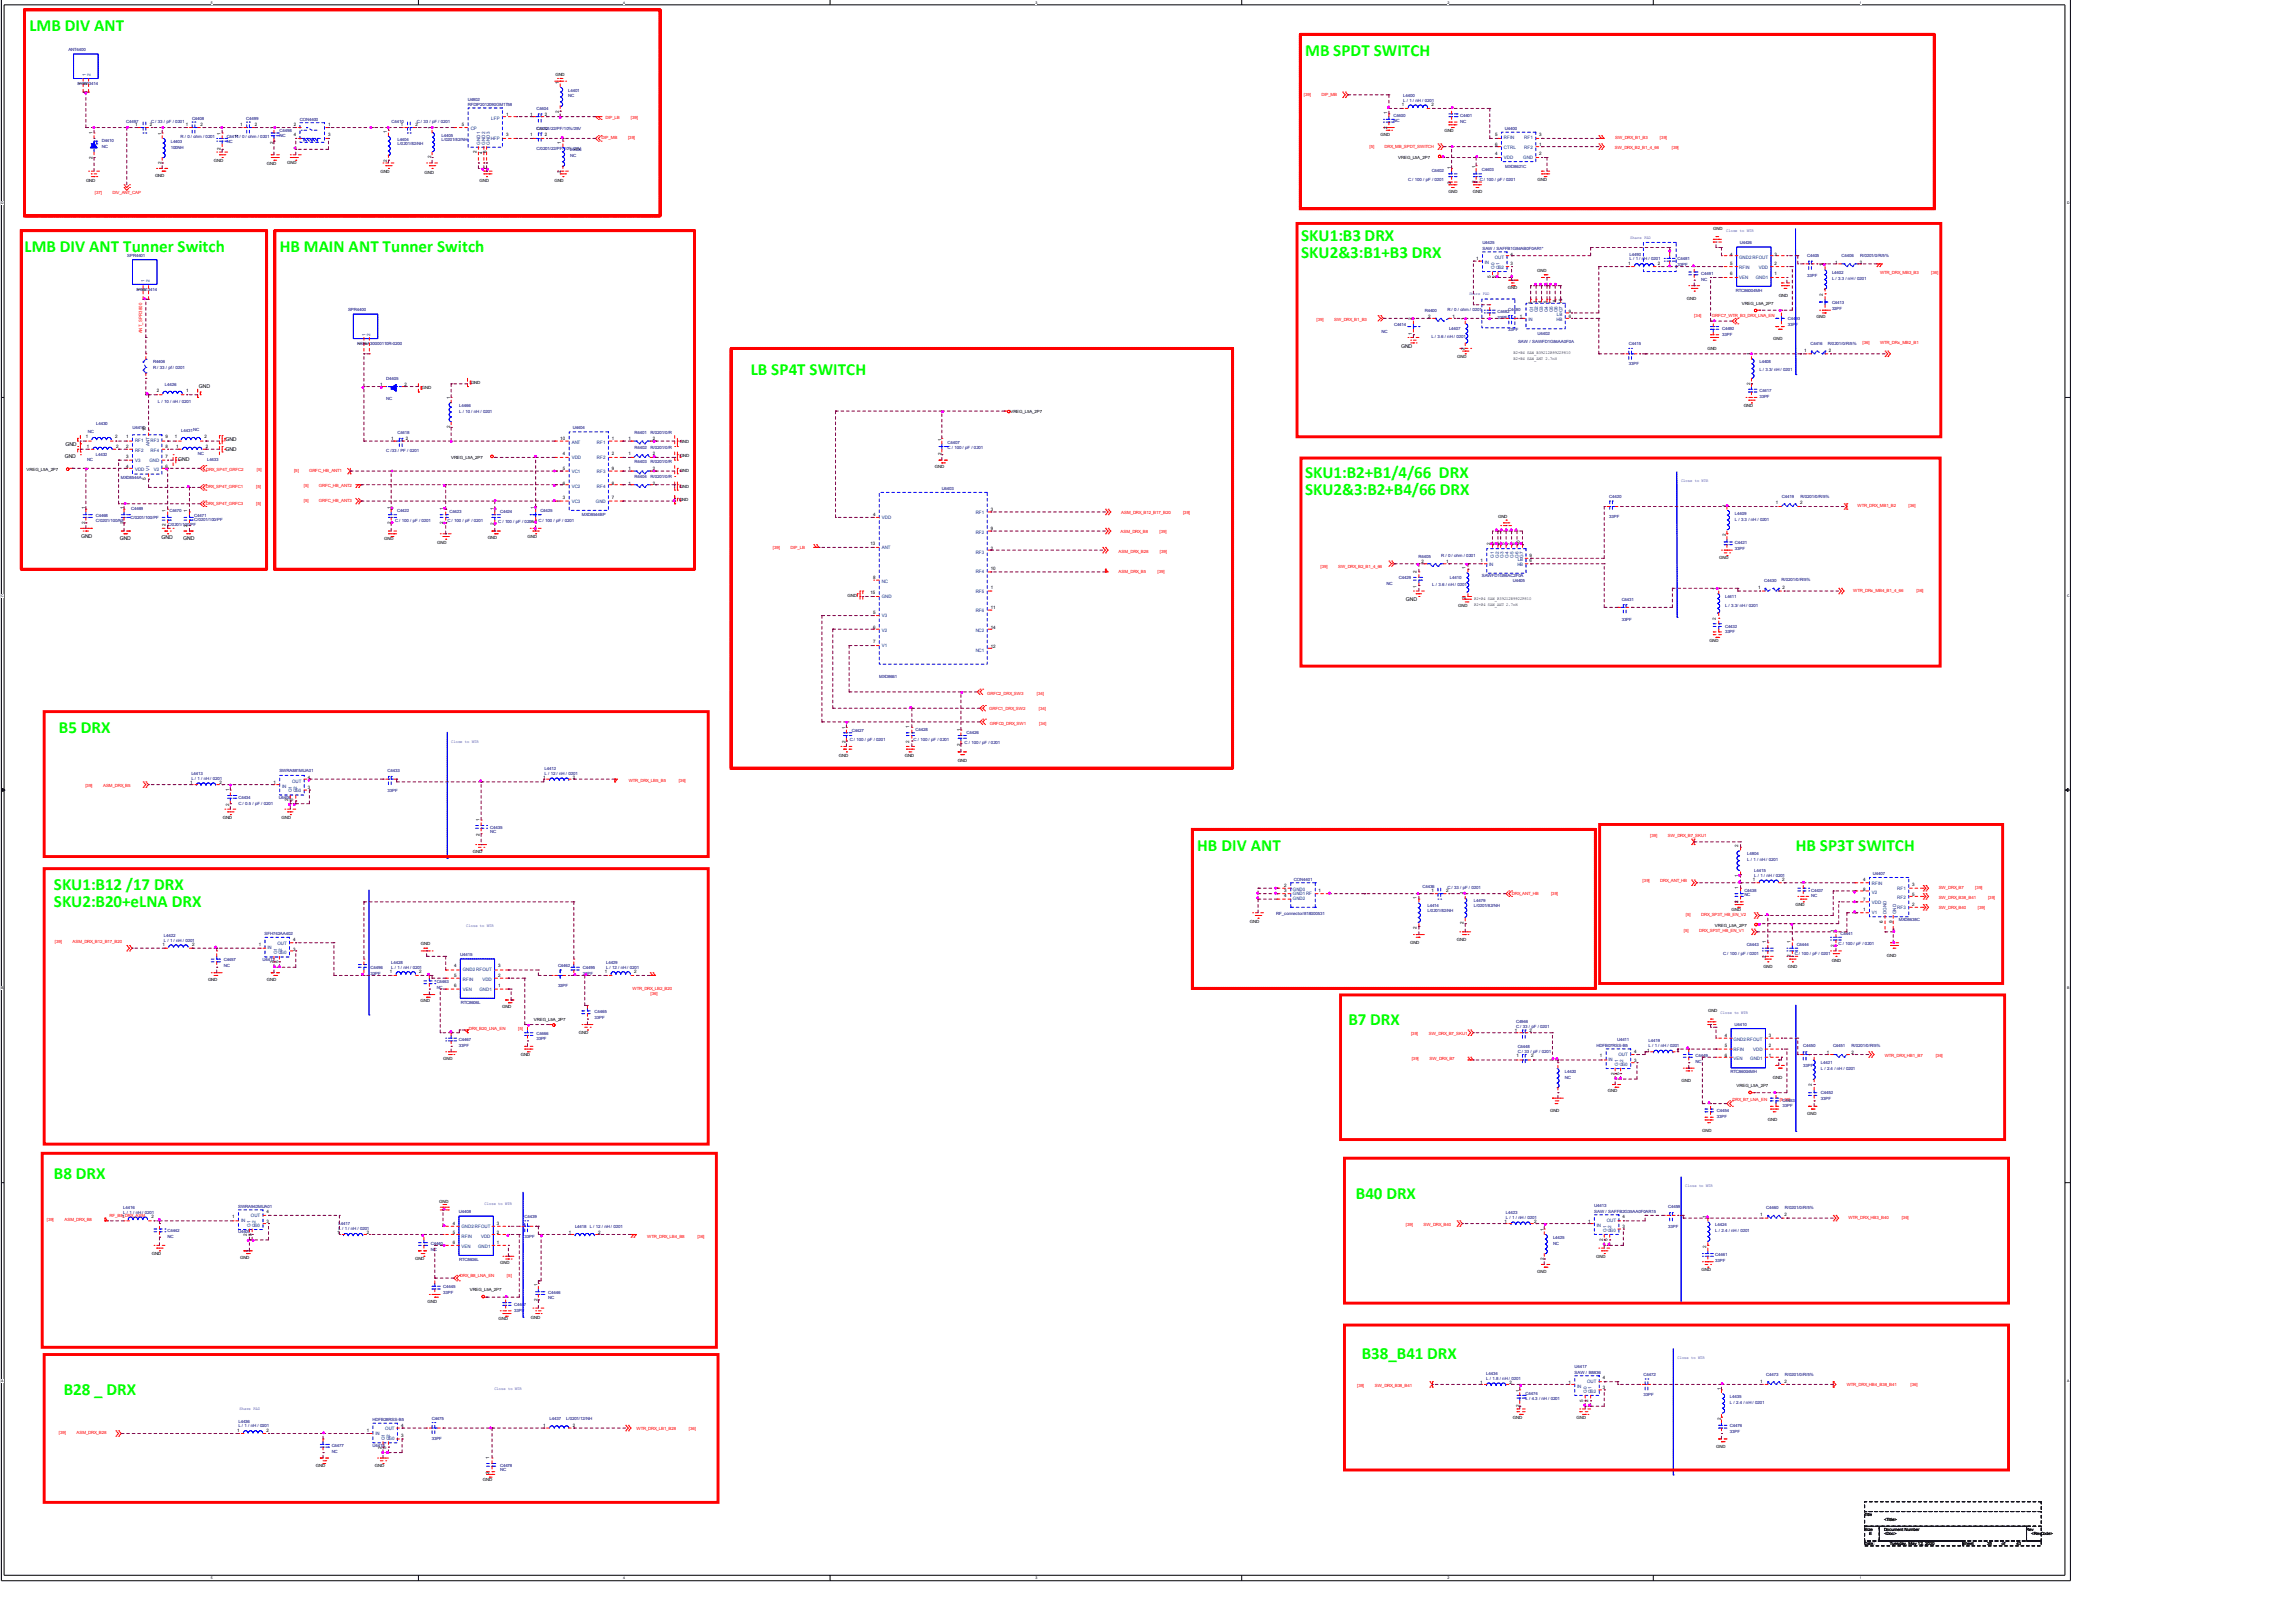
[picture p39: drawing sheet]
<svg xmlns="http://www.w3.org/2000/svg" width="297mm" height="210mm" viewBox="0 0 297 210" stroke-linecap="round" stroke-linejoin="round" font-family="sans-serif">
<defs><g id="words">
<g font-size="2.2" fill="#0f0">
<text x="3.8" y="4">LMB DIV ANT</text>
<text x="168.9" y="7.2">MB SPDT SWITCH</text>
<text x="3.2" y="32.6">LMB DIV ANT Tunner Switch</text>
<text x="36.2" y="32.6">HB MAIN ANT Tunner Switch</text>
<text x="168.4" y="31.2">SKU1:B3 DRX</text>
<text x="168.4" y="33.4">SKU2&amp;3:B1+B3 DRX</text>
<text x="97.2" y="48.5">LB SP4T SWITCH</text>
<text x="168.9" y="61.8">SKU1:B2+B1/4/66 DRX</text>
<text x="168.9" y="64">SKU2&amp;3:B2+B4/66 DRX</text>
<text x="7.6" y="94.8">B5 DRX</text>
<text x="154.9" y="110.1">HB DIV ANT</text>
<text x="232.4" y="110.1">HB SP3T SWITCH</text>
<text x="7" y="115.1">SKU1:B12 /17 DRX</text>
<text x="7" y="117.3">SKU2:B20+eLNA DRX</text>
<text x="174.5" y="132.6">B7 DRX</text>
<text x="7" y="152.6">B8 DRX</text>
<text x="175.5" y="155.2">B40 DRX</text>
<text x="176.2" y="175.9">B38_B41 DRX</text>
<text x="8.3" y="180.6">B28 _ DRX</text>
</g>
<g font-size=".7">
<text x="181.3" y="45">GND</text>
<text x="25.7" y="50.2">GND</text>
<text x="8.4" y="59.3">GND</text>
<text x="8.5" y="57.7">GND</text>
<text x="23.1" y="59.6">GND</text>
<text x="29.2" y="57.1">GND</text>
<text x="29.2" y="58.4">GND</text>
<text x="10.5" y="69.6">GND</text>
<text x="15.5" y="69.9">GND</text>
<text x="20.9" y="69.7">GND</text>
<text x="23.7" y="69.9">GND</text>
<text x="181.9" y="77.7">GND</text>
</g>
<g font-size=".6" fill="#000080">
<text x="8.8" y="6.6">ANT4400</text>
<text x="10" y="11">818013414</text>
<text x="73.5" y="11.9">L4401</text>
<text x="16.3" y="15.9">C4497</text>
<text x="19.6" y="15.9">C / 33 / pF / 0201</text>
<text x="23.4" y="17.8">R / 0 / ohm / 0201</text>
<text x="24.8" y="15.5">C4408</text>
<text x="29.3" y="17.8">C4411</text>
<text x="30.4" y="17.8">R / 0 / ohm / 0201</text>
<text x="31.9" y="15.5">C4499</text>
<text x="36.2" y="17.1">C4498</text>
<text x="36.2" y="17.7">NC</text>
<text x="38.8" y="15.7">CON4400</text>
<text x="50.7" y="15.9">C4410</text>
<text x="53.9" y="15.9">C / 33 / pF / 0201</text>
<text x="57.1" y="17.7">L4405</text>
<text x="60.5" y="13.1">U4802</text>
<text x="60.5" y="13.8">RFDIP2012090GM1T58</text>
<text x="69.4" y="14.2">C4404</text>
<text x="69.4" y="16.8">C/0201/22/PF/10%/25V</text>
<text x="69.4" y="16.8">C4412</text>
<text x="73.5" y="12.6">NC</text>
<text x="180.3" y="15.1">C4400</text>
<text x="180.3" y="15.7">NC</text>
<text x="181.6" y="12.6">L4400</text>
<text x="181.6" y="13.2">L / 1 / nH / 0201</text>
<text x="189" y="15.1">C4401</text>
<text x="189" y="15.9">NC</text>
<text x="194.8" y="16.8">U4400</text>
<text x="13.2" y="18.4">D4410</text>
<text x="13.2" y="19.2">NC</text>
<text x="22.1" y="18.5">L4403</text>
<text x="22.1" y="19.2">100NH</text>
<text x="29.3" y="18.5">NC</text>
<text x="51.4" y="18.2">L4404</text>
<text x="51.4" y="18.8">L/0201/82/NH</text>
<text x="57.1" y="18.3">L/0201/82/NH</text>
<text x="69.4" y="19.3">C/0201/22/PF/10%/25V</text>
<text x="73.8" y="19.6">L4406</text>
<text x="73.8" y="20.4">NC</text>
<text x="182.2" y="23.4">C / 100 / pF / 0201</text>
<text x="185.3" y="22.2">C4402</text>
<text x="191.5" y="23.4">C / 100 / pF / 0201</text>
<text x="191.8" y="22.1">C4403</text>
<text x="194.8" y="21.7">MXD8621C</text>
<text x="16.5" y="33.3">SPR4401</text>
<text x="191.8" y="31.6">U4425</text>
<text x="191.8" y="32.4">SAW / SAFFB1G84AB0F0AR1*</text>
<text x="210.9" y="33.1">L4490</text>
<text x="210.9" y="33.7">L / 1 / nH / 0201</text>
<text x="217.1" y="33.7">C4481</text>
<text x="217.1" y="34.5">33PF</text>
<text x="220.2" y="35.6">C4491</text>
<text x="225.2" y="31.6">U4426</text>
<text x="233.9" y="33.2">C4405</text>
<text x="233.9" y="35.8">33PF</text>
<text x="237.1" y="35.5">L4402</text>
<text x="238.3" y="33.3">C4406</text>
<text x="240.7" y="33.3">R/0201/0/R/5%</text>
<text x="17.7" y="37.6">818013414</text>
<text x="45" y="40.3">SPR4400</text>
<text x="184.4" y="40.4">R4400</text>
<text x="187.3" y="40.3">R / 0 / ohm / 0201</text>
<text x="193.8" y="40.6">C4482</text>
<text x="193.8" y="41.3">33PF</text>
<text x="195.2" y="40.3">C4480</text>
<text x="220.2" y="36.4">NC</text>
<text x="224.6" y="37.7">RTC86004MH</text>
<text x="231.4" y="41.4">C4493</text>
<text x="237.1" y="39.3">C4413</text>
<text x="237.1" y="40">33PF</text>
<text x="237.1" y="36.2">L / 3.3 / nH / 0201</text>
<text x="19.8" y="47">R4406</text>
<text x="19.8" y="47.8">R / 33 / pf / 0201</text>
<text x="46.2" y="44.6">KSN-A30000110R-0200</text>
<text x="178.8" y="43.1">NC</text>
<text x="180.4" y="42.2">C4414</text>
<text x="185.2" y="43.7">L / 3.6 / nH / 0201</text>
<text x="187.5" y="42.7">L4407</text>
<text x="195.2" y="42.8">33PF</text>
<text x="196.5" y="44.4">SAW / SAWFD1G84AA0F0A</text>
<text x="199" y="43.3">U4402</text>
<text x="210.8" y="44.7">C4415</text>
<text x="210.8" y="47.3">33PF</text>
<text x="222.9" y="42.7">C4492</text>
<text x="222.9" y="43.5">33PF</text>
<text x="227.7" y="47">L4408</text>
<text x="231.4" y="42.2">33PF</text>
<text x="234.3" y="44.7">C4416</text>
<text x="236.5" y="44.6">R/0201/0/R/5%</text>
<text x="20.4" y="52.1">L / 10 / nH / 0201</text>
<text x="21.3" y="50">L4426</text>
<text x="50" y="49.1">D4405</text>
<text x="50" y="51.7">NC</text>
<text x="59.4" y="52.6">L4466</text>
<text x="59.4" y="53.4">L / 10 / nH / 0201</text>
<text x="227.7" y="50.7">C4417</text>
<text x="227.7" y="51.5">33PF</text>
<text x="227.7" y="48">L / 3.3/ nH / 0201</text>
<text x="11.3" y="59.6">NC</text>
<text x="11.4" y="56">NC</text>
<text x="12.4" y="59">L4432</text>
<text x="12.4" y="55">L4430</text>
<text x="17.1" y="55.5">U4416</text>
<text x="23.5" y="55.9">L4431NC</text>
<text x="25.6" y="58.9">NC</text>
<text x="26.8" y="59.6">L4433</text>
<text x="50" y="58.5">C /33 / PF / 0201</text>
<text x="51.4" y="56.1">C4418</text>
<text x="74.1" y="55.5">U4404</text>
<text x="82.1" y="58">R4402</text>
<text x="82.1" y="56.1">R4401</text>
<text x="82.1" y="59.9">R4403</text>
<text x="84.2" y="58">R/0201/0/R</text>
<text x="84.2" y="56.1">R/0201/0/R</text>
<text x="84.2" y="59.9">R/0201/0/R</text>
<text x="122.6" y="57.4">C4407</text>
<text x="122.6" y="58">C / 100 / pF / 0201</text>
<text x="15.6" y="62">MXD8544A</text>
<text x="82.1" y="61.8">R4404</text>
<text x="84.2" y="61.8">R/0201/0/R</text>
<text x="121.9" y="63.4">U4403</text>
<text x="208.3" y="64.4">C4420</text>
<text x="230.6" y="64.4">C4419</text>
<text x="233" y="64.4">R/0201/0/R/5%</text>
<text x="12.4" y="66.9">C4468</text>
<text x="12.4" y="67.5">C/0201/100/NF</text>
<text x="16.9" y="67.2">C/0201/100/PF</text>
<text x="17" y="66">C4469</text>
<text x="21.7" y="68.1">C/0201/100/PF</text>
<text x="21.9" y="66.2">C4470</text>
<text x="25.1" y="66.8">C4471</text>
<text x="25.1" y="67.4">C/0201/100/PF</text>
<text x="51.1" y="67.6">C / 100 / pF / 0201</text>
<text x="51.4" y="66.3">C4422</text>
<text x="57.9" y="67.6">C / 100 / pF / 0201</text>
<text x="58.2" y="66.3">C4423</text>
<text x="64.5" y="67.7">C / 100 / pF / 0201</text>
<text x="64.7" y="66.4">C4424</text>
<text x="69.7" y="67.5">C / 100 / pF / 0201</text>
<text x="69.9" y="66.2">C4425</text>
<text x="75.3" y="66.7">MXD8544BP</text>
<text x="208.3" y="67">33PF</text>
<text x="224.5" y="70.4">C4421</text>
<text x="224.5" y="71.2">33PF</text>
<text x="224.5" y="66.6">L4409</text>
<text x="224.5" y="67.4">L / 3.3 / nH / 0201</text>
<text x="179.4" y="75.7">NC</text>
<text x="181" y="74.9">C4429</text>
<text x="183.6" y="72.1">R4405</text>
<text x="185.4" y="75.9">L / 3.6 / nH / 0201</text>
<text x="186.5" y="72.1">R / 0 / ohm / 0201</text>
<text x="187.6" y="74.9">L4410</text>
<text x="191.8" y="74.7">SAWFD1G96AC2F0A</text>
<text x="195.8" y="75.4">U4405</text>
<text x="209.9" y="77.7">C4431</text>
<text x="223.2" y="77.4">L4411</text>
<text x="228.3" y="75.3">C4430</text>
<text x="230.6" y="75.2">R/0201/0/R/5%</text>
<text x="209.9" y="80.3">33PF</text>
<text x="223.2" y="81.2">C4432</text>
<text x="223.2" y="82">33PF</text>
<text x="223.2" y="78.5">L / 3.3/ nH / 0201</text>
<text x="113.8" y="87.8">MXD8661</text>
<text x="110" y="95.9">C / 100 / pF / 0201</text>
<text x="110.2" y="94.7">C4427</text>
<text x="118.2" y="95.9">C / 100 / pF / 0201</text>
<text x="118.5" y="94.6">C4428</text>
<text x="125.1" y="95">C4426</text>
<text x="24.8" y="100.2">L4413</text>
<text x="24.8" y="100.9">L / 1 / nH / 0201</text>
<text x="36.1" y="99.9">SWRA881MUA01</text>
<text x="50.2" y="99.9">C4433</text>
<text x="70.5" y="99.6">L4412</text>
<text x="70.5" y="100.2">L / 12 / nH / 0201</text>
<text x="124.8" y="96.3">C / 100 / pF / 0201</text>
<text x="30.9" y="103.4">C4434</text>
<text x="30.9" y="104.2">C / 0.5 / pF / 0201</text>
<text x="36.1" y="103.4">U4406</text>
<text x="50.2" y="102.5">33PF</text>
<text x="63.5" y="107.2">C4435</text>
<text x="63.5" y="107.8">NC</text>
<text x="167.5" y="114">CON4401</text>
<text x="226.1" y="110.7">L4804</text>
<text x="226.1" y="111.4">L / 1 / nH / 0201</text>
<text x="227" y="112.8">L4415</text>
<text x="227" y="113.5">L / 1 / nH / 0201</text>
<text x="242.4" y="113.2">U4407</text>
<text x="165.2" y="118.4">RF_connector/818000531</text>
<text x="184.1" y="114.9">C4436</text>
<text x="184.7" y="117.4">L4414</text>
<text x="184.7" y="118">L/0201/82/NH</text>
<text x="187.3" y="115">C / 33 / pF / 0201</text>
<text x="190.7" y="116.8">L4479</text>
<text x="190.7" y="117.3">L/0201/82/NH</text>
<text x="225.7" y="115.4">C4438</text>
<text x="225.7" y="116">NC</text>
<text x="234.4" y="115.4">C4437</text>
<text x="234.4" y="116.1">NC</text>
<text x="245.7" y="119.2">MXD8638C</text>
<text x="21.2" y="121.2">L4422</text>
<text x="21.2" y="121.8">L / 1 / nH / 0201</text>
<text x="29" y="124.4">C4457</text>
<text x="29" y="125.1">NC</text>
<text x="34" y="124.3">U4412</text>
<text x="34.2" y="120.9">SFH742AA402</text>
<text x="48" y="125.3">C4496</text>
<text x="50.6" y="124.7">L4428</text>
<text x="50.6" y="125.3">L / 1 / nH / 0201</text>
<text x="59.6" y="123.7">U4415</text>
<text x="72.2" y="125.1">C4462</text>
<text x="75.4" y="125.4">C4495</text>
<text x="78.4" y="124.7">L4429</text>
<text x="78.4" y="125.3">L / 12 / nH / 0201</text>
<text x="223" y="123.6">C / 100 / pF / 0201</text>
<text x="226" y="122.4">C4443</text>
<text x="232.3" y="123.6">C / 100 / pF / 0201</text>
<text x="232.5" y="122.3">C4444</text>
<text x="237.9" y="122.3">C / 100 / pF / 0201</text>
<text x="238.2" y="121">C4441</text>
<text x="48" y="126.1">33PF</text>
<text x="56.5" y="127.3">C4463</text>
<text x="56.5" y="128">NC</text>
<text x="59.6" y="129.9">RTC8606L</text>
<text x="72.2" y="127.7">33PF</text>
<text x="75.4" y="126.2">33PF</text>
<text x="77" y="131.1">C4465</text>
<text x="77" y="131.9">33PF</text>
<text x="59.4" y="134.7">C4467</text>
<text x="59.4" y="135.4">33PF</text>
<text x="69.4" y="133.9">C4466</text>
<text x="69.4" y="134.6">33PF</text>
<text x="196.2" y="132.3">C4946</text>
<text x="196.2" y="133">C / 33 / pF / 0201</text>
<text x="196.4" y="135.6">C4448</text>
<text x="196.4" y="136.3">C / 33 / pF / 0201</text>
<text x="206.6" y="135.5">HDFB07RSS-B5</text>
<text x="209.3" y="134.7">U4411</text>
<text x="213.3" y="134.9">L4419</text>
<text x="213.3" y="135.5">L / 1 / nH / 0201</text>
<text x="219.4" y="136.8">C4449</text>
<text x="219.4" y="137.5">NC</text>
<text x="224.5" y="132.8">U4410</text>
<text x="233.4" y="135.5">C4450</text>
<text x="235.6" y="137.7">L4421</text>
<text x="237.2" y="135.5">C4451</text>
<text x="239.6" y="135.5">R/0201/0/R/5%</text>
<text x="202.5" y="138.8">L4420</text>
<text x="202.5" y="139.6">NC</text>
<text x="222.2" y="143.9">C4454</text>
<text x="224" y="138.9">RTC86004MH</text>
<text x="230.7" y="142.5">C4453</text>
<text x="230.7" y="143.3">33PF</text>
<text x="233.4" y="138.1">33PF</text>
<text x="235.6" y="141.6">C4452</text>
<text x="235.6" y="142.4">33PF</text>
<text x="235.6" y="138.5">L / 2.4 / nH / 0201</text>
<text x="222.2" y="144.7">33PF</text>
<text x="16" y="156.5">L4416</text>
<text x="16" y="157.1">L / 1 / nH / 0201</text>
<text x="21.7" y="159.4">C4442</text>
<text x="21.7" y="160.2">NC</text>
<text x="30.8" y="159.6">U4409</text>
<text x="30.8" y="156.3">SWRA942MUA01</text>
<text x="43.8" y="158.5">L4417</text>
<text x="43.8" y="159.2">L / 1 / nH / 0201</text>
<text x="55.7" y="161.1">C4440</text>
<text x="55.7" y="161.8">NC</text>
<text x="59.4" y="157">U4408</text>
<text x="67.9" y="157.6">C4439</text>
<text x="67.9" y="160.2">33PF</text>
<text x="74.4" y="158.9">L4418</text>
<text x="76.3" y="158.9">L / 12 / nH / 0201</text>
<text x="194.9" y="157.1">L4423</text>
<text x="194.9" y="157.7">L / 1 / nH / 0201</text>
<text x="201" y="160.3">L4425</text>
<text x="201" y="161">NC</text>
<text x="206.3" y="156.2">U4413</text>
<text x="206.3" y="157">SAW / SAFFB2G35AA0F0AR15</text>
<text x="215.9" y="156.3">C4459</text>
<text x="215.9" y="158.9">33PF</text>
<text x="222" y="158.7">L4424</text>
<text x="222" y="159.4">L / 2.4 / nH / 0201</text>
<text x="228.6" y="156.5">C4460</text>
<text x="231" y="156.5">R/0201/0/R/5%</text>
<text x="57.4" y="166.7">C4445</text>
<text x="57.4" y="167.4">33PF</text>
<text x="59.4" y="163.2">RTC8606L</text>
<text x="70.9" y="167.4">C4446</text>
<text x="222" y="162.5">C4461</text>
<text x="222" y="163.2">33PF</text>
<text x="66.5" y="169">C4447</text>
<text x="66.5" y="169.7">33PF</text>
<text x="70.9" y="168">NC</text>
<text x="192.3" y="177.9">L4434</text>
<text x="192.3" y="178.6">L / 1.8 / nH / 0201</text>
<text x="203.8" y="177">U4417</text>
<text x="203.8" y="177.8">SAW / B8836</text>
<text x="212.7" y="178.1">C4472</text>
<text x="228.6" y="178.1">C4473</text>
<text x="231" y="178.1">R/0201/0/R/5%</text>
<text x="30.9" y="184.1">L4436</text>
<text x="30.9" y="184.7">L / 1 / nH / 0201</text>
<text x="48.2" y="183.8">HDFB28RSS-B5</text>
<text x="55.9" y="183.8">C4475</text>
<text x="71.1" y="183.8">L4437</text>
<text x="73.3" y="183.8">L/0201/12/NH</text>
<text x="197.4" y="180.5">C4474</text>
<text x="197.4" y="181.1">L / 4.3 / nH / 0201</text>
<text x="212.7" y="180.6">33PF</text>
<text x="223.9" y="180.9">L4435</text>
<text x="223.9" y="181.7">L / 2.4 / nH / 0201</text>
<text x="223.9" y="184.7">C4476</text>
<text x="223.9" y="185.5">33PF</text>
<text x="42.9" y="187.2">C4477</text>
<text x="42.9" y="188">NC</text>
<text x="48.2" y="187.2">U4418</text>
<text x="55.9" y="186.4">33PF</text>
<text x="64.7" y="189.8">C4478</text>
<text x="64.7" y="190.4">NC</text>
</g>
<g font-size=".6">
<text x="10.6" y="11" transform="rotate(-90 10.6 11)">1</text>
<text x="11.3" y="11" transform="rotate(-90 11.3 11)">2</text>
<text x="71.9" y="9.8">GND</text>
<text x="72.3" y="10.8" transform="rotate(-90 72.3 10.8)">1</text>
<text x="12" y="17.4" transform="rotate(-90 12 17.4)">1</text>
<text x="17.5" y="16.3">1</text>
<text x="19.4" y="16.3">2</text>
<text x="20.9" y="17.4" transform="rotate(-90 20.9 17.4)">1</text>
<text x="24" y="16.3">1</text>
<text x="25.9" y="16.3">2</text>
<text x="28.5" y="17.4" transform="rotate(-90 28.5 17.4)">1</text>
<text x="31.1" y="16.3">1</text>
<text x="33" y="16.3">2</text>
<text x="35.4" y="16.7" transform="rotate(-90 35.4 16.7)">1</text>
<text x="38" y="16.3">2</text>
<text x="38" y="17.6">4</text>
<text x="42.5" y="16.3">1</text>
<text x="42.5" y="17.6">3</text>
<text x="50.1" y="17.2" transform="rotate(-90 50.1 17.2)">1</text>
<text x="51.9" y="16.3">1</text>
<text x="53.8" y="16.3">2</text>
<text x="55.8" y="16.7" transform="rotate(-90 55.8 16.7)">1</text>
<text x="59.8" y="16.3">5</text>
<text x="65.5" y="17.6">3</text>
<text x="65.5" y="15.1">1</text>
<text x="68.6" y="15.1">1</text>
<text x="68.6" y="17.6">1</text>
<text x="70.5" y="15.1">2</text>
<text x="70.5" y="17.6">2</text>
<text x="72.3" y="14.6" transform="rotate(-90 72.3 14.6)">2</text>
<text x="178.7" y="17.7">GND</text>
<text x="179.5" y="16.6" transform="rotate(-90 179.5 16.6)">2</text>
<text x="179.5" y="14.7" transform="rotate(-90 179.5 14.7)">1</text>
<text x="181.4" y="13.8">1</text>
<text x="185.2" y="13.8">2</text>
<text x="186.9" y="17">GND</text>
<text x="193.5" y="17.6">5</text>
<text x="199.2" y="17.6">3</text>
<text x="11.1" y="23.5">GND</text>
<text x="12" y="20.6" transform="rotate(-90 12 20.6)">2</text>
<text x="20.1" y="22.9">GND</text>
<text x="20.9" y="21.3" transform="rotate(-90 20.9 21.3)">2</text>
<text x="27.7" y="21">GND</text>
<text x="28.5" y="19.3" transform="rotate(-90 28.5 19.3)">2</text>
<text x="34.5" y="21.3">GND</text>
<text x="35.4" y="18.6" transform="rotate(-90 35.4 18.6)">2</text>
<text x="37.2" y="21.3">GND</text>
<text x="49.2" y="22.4">GND</text>
<text x="50.1" y="21" transform="rotate(-90 50.1 21)">2</text>
<text x="54.9" y="22.5">GND</text>
<text x="55.8" y="20.5" transform="rotate(-90 55.8 20.5)">2</text>
<text x="61.7" y="19.9" transform="rotate(-90 61.7 19.9)">2</text>
<text x="62.1" y="23.5">GND</text>
<text x="62.4" y="19.9" transform="rotate(-90 62.4 19.9)">4</text>
<text x="62.9" y="19.9" transform="rotate(-90 62.9 19.9)">6</text>
<text x="71.7" y="23.5">GND</text>
<text x="72.6" y="22.4" transform="rotate(-90 72.6 22.4)">2</text>
<text x="72.6" y="18.6" transform="rotate(-90 72.6 18.6)">1</text>
<text x="181" y="20.6">VREG_L5A_2P7</text>
<text x="187.8" y="23.7" transform="rotate(-90 187.8 23.7)">2</text>
<text x="187.8" y="21.8" transform="rotate(-90 187.8 21.8)">1</text>
<text x="190.9" y="23.7" transform="rotate(-90 190.9 23.7)">2</text>
<text x="190.9" y="21.8" transform="rotate(-90 190.9 21.8)">1</text>
<text x="193.5" y="18.8">6</text>
<text x="193.5" y="20.1">4</text>
<text x="199" y="23.4">GND</text>
<text x="199.2" y="18.8">1</text>
<text x="199.2" y="20.1">2</text>
<text x="187.4" y="25">GND</text>
<text x="190.6" y="25">GND</text>
<text x="221.7" y="29.8">GND</text>
<text x="191" y="33.7">1</text>
<text x="192.9" y="35.9" transform="rotate(-90 192.9 35.9)">5</text>
<text x="193.6" y="35.9" transform="rotate(-90 193.6 35.9)">2</text>
<text x="195.5" y="34.3">3</text>
<text x="195.5" y="33.1">4</text>
<text x="198.9" y="35.2">GND</text>
<text x="210.7" y="34.2">1</text>
<text x="214.5" y="34.2">2</text>
<text x="223.9" y="33.1">4</text>
<text x="223.9" y="34.3">5</text>
<text x="223.9" y="35.6">6</text>
<text x="229.6" y="35.6">1</text>
<text x="229.6" y="33.1">3</text>
<text x="229.6" y="34.3">2</text>
<text x="235.9" y="34.5" transform="rotate(-90 235.9 34.5)">1</text>
<text x="237.5" y="34.1">1</text>
<text x="240.7" y="34.1">2</text>
<text x="18.2" y="37.6" transform="rotate(-90 18.2 37.6)">1</text>
<text x="18.9" y="37.6" transform="rotate(-90 18.9 37.6)">2</text>
<text x="182.7" y="41.4" transform="rotate(-90 182.7 41.4)">2</text>
<text x="184.8" y="41.1">2</text>
<text x="188" y="41.1">1</text>
<text x="189.5" y="41.4" transform="rotate(-90 189.5 41.4)">1</text>
<text x="195.1" y="37.4">GND</text>
<text x="196.7" y="41.1">1</text>
<text x="198.2" y="39.4" transform="rotate(-90 198.2 39.4)">2</text>
<text x="198.9" y="39.2" transform="rotate(-90 198.9 39.2)">3</text>
<text x="199.5" y="39.2" transform="rotate(-90 199.5 39.2)">4</text>
<text x="200.2" y="39.2" transform="rotate(-90 200.2 39.2)">5</text>
<text x="200.9" y="39.3" transform="rotate(-90 200.9 39.3)">7</text>
<text x="201.4" y="39.1" transform="rotate(-90 201.4 39.1)">8</text>
<text x="202.2" y="39.3" transform="rotate(-90 202.2 39.3)">10</text>
<text x="203" y="41.1">6</text>
<text x="203" y="40.5">9</text>
<text x="218.3" y="38.8">GND</text>
<text x="225.4" y="39.5">VREG_L5A_2P7</text>
<text x="230.2" y="38.4">GND</text>
<text x="235.1" y="41.2">GND</text>
<text x="235.9" y="38.3" transform="rotate(-90 235.9 38.3)">2</text>
<text x="46.8" y="44.6" transform="rotate(-90 46.8 44.6)">1</text>
<text x="47.5" y="44.6" transform="rotate(-90 47.5 44.6)">2</text>
<text x="182.7" y="43.3" transform="rotate(-90 182.7 43.3)">1</text>
<text x="188.6" y="46.3">GND</text>
<text x="189.5" y="45.3" transform="rotate(-90 189.5 45.3)">2</text>
<text x="195.9" y="46.6">B2+B4 SAW_ANT 2.7nH</text>
<text x="195.9" y="45.8">B2+B4 SAW_B39212B9922P810</text>
<text x="221" y="45.3">GND</text>
<text x="226.5" y="46" transform="rotate(-90 226.5 46)">1</text>
<text x="229.5" y="43.9">GND</text>
<text x="233.5" y="45.6">1</text>
<text x="236.7" y="45.6">2</text>
<text x="20.3" y="50.8">2</text>
<text x="24.1" y="50.8">1</text>
<text x="49.2" y="50">1</text>
<text x="52.4" y="50">2</text>
<text x="54.6" y="50.3">GND</text>
<text x="58.2" y="51.6" transform="rotate(-90 58.2 51.6)">1</text>
<text x="61" y="49.7">GND</text>
<text x="130.8" y="53.5">VREG_L5A_2P7</text>
<text x="225.7" y="52.6">GND</text>
<text x="226.5" y="49.8" transform="rotate(-90 226.5 49.8)">2</text>
<text x="11.1" y="56.7">1</text>
<text x="11.2" y="58">1</text>
<text x="14.9" y="56.7">2</text>
<text x="15" y="58">2</text>
<text x="16.3" y="56.7">1</text>
<text x="16.3" y="58">2</text>
<text x="16.3" y="59.3">3</text>
<text x="18.9" y="55.8" transform="rotate(-90 18.9 55.8)">10</text>
<text x="21.4" y="56.7">9</text>
<text x="21.4" y="58">8</text>
<text x="21.4" y="59.3">7</text>
<text x="22.6" y="56.7">1</text>
<text x="22.8" y="58">1</text>
<text x="26.5" y="56.7">2</text>
<text x="26.6" y="58">2</text>
<text x="50.6" y="57">1</text>
<text x="52.5" y="57">2</text>
<text x="58.2" y="55.4" transform="rotate(-90 58.2 55.4)">2</text>
<text x="58.4" y="59.4">VREG_L5A_2P7</text>
<text x="72.5" y="57">10</text>
<text x="72.8" y="58.9">4</text>
<text x="79.2" y="57">1</text>
<text x="79.2" y="58.9">2</text>
<text x="81.3" y="58.9">1</text>
<text x="81.3" y="57">1</text>
<text x="84.5" y="58.9">2</text>
<text x="84.5" y="57">2</text>
<text x="88" y="57.3">GND</text>
<text x="88" y="59.2">GND</text>
<text x="121.8" y="58.9" transform="rotate(-90 121.8 58.9)">2</text>
<text x="121.8" y="57" transform="rotate(-90 121.8 57)">1</text>
<text x="3.4" y="61">VREG_L5A_2P7</text>
<text x="11" y="65.9" transform="rotate(-90 11 65.9)">1</text>
<text x="16" y="65.9" transform="rotate(-90 16 65.9)">1</text>
<text x="16.3" y="60.5">4</text>
<text x="18.9" y="62.1" transform="rotate(-90 18.9 62.1)">5</text>
<text x="21.4" y="60.5">6</text>
<text x="50.6" y="65.9" transform="rotate(-90 50.6 65.9)">1</text>
<text x="57.4" y="66" transform="rotate(-90 57.4 66)">1</text>
<text x="69.1" y="65.8" transform="rotate(-90 69.1 65.8)">1</text>
<text x="72.8" y="64.6">3</text>
<text x="72.8" y="60.8">5</text>
<text x="72.8" y="62.7">6</text>
<text x="79.2" y="64.6">7</text>
<text x="79.2" y="62.7">8</text>
<text x="79.2" y="60.8">9</text>
<text x="81.3" y="62.7">1</text>
<text x="81.3" y="60.8">1</text>
<text x="84.5" y="62.7">2</text>
<text x="84.5" y="60.8">2</text>
<text x="87.9" y="64.8">GND</text>
<text x="88" y="61.1">GND</text>
<text x="88" y="63.1">GND</text>
<text x="121" y="60.6">GND</text>
<text x="223.3" y="65.6" transform="rotate(-90 223.3 65.6)">1</text>
<text x="229.8" y="65.2">1</text>
<text x="233" y="65.2">2</text>
<text x="11" y="67.8" transform="rotate(-90 11 67.8)">2</text>
<text x="16" y="67.8" transform="rotate(-90 16 67.8)">2</text>
<text x="21.4" y="68.1" transform="rotate(-90 21.4 68.1)">2</text>
<text x="21.4" y="66.2" transform="rotate(-90 21.4 66.2)">1</text>
<text x="24.2" y="68.2" transform="rotate(-90 24.2 68.2)">2</text>
<text x="24.2" y="66.3" transform="rotate(-90 24.2 66.3)">1</text>
<text x="49.7" y="69.9">GND</text>
<text x="50.6" y="67.8" transform="rotate(-90 50.6 67.8)">2</text>
<text x="56.6" y="70.4">GND</text>
<text x="57.4" y="67.9" transform="rotate(-90 57.4 67.9)">2</text>
<text x="63.1" y="69.8">GND</text>
<text x="63.9" y="67.9" transform="rotate(-90 63.9 67.9)">2</text>
<text x="63.9" y="66" transform="rotate(-90 63.9 66)">1</text>
<text x="68.3" y="69.6">GND</text>
<text x="69.1" y="67.7" transform="rotate(-90 69.1 67.7)">2</text>
<text x="112.6" y="70.5">13</text>
<text x="113" y="66.7">4</text>
<text x="128.2" y="66.1">3</text>
<text x="128.2" y="68.6">9</text>
<text x="128.2" y="71.2">2</text>
<text x="192.9" y="70.5" transform="rotate(-90 192.9 70.5)">2</text>
<text x="193.5" y="70.5" transform="rotate(-90 193.5 70.5)">3</text>
<text x="193.9" y="67.1">GND</text>
<text x="194.1" y="70.5" transform="rotate(-90 194.1 70.5)">4</text>
<text x="194.8" y="70.5" transform="rotate(-90 194.8 70.5)">5</text>
<text x="195.4" y="70.5" transform="rotate(-90 195.4 70.5)">7</text>
<text x="196" y="70.5" transform="rotate(-90 196 70.5)">8</text>
<text x="196.7" y="70.5" transform="rotate(-90 196.7 70.5)">10</text>
<text x="223.3" y="69.4" transform="rotate(-90 223.3 69.4)">2</text>
<text x="109.7" y="77.2">GND</text>
<text x="112.6" y="76.9">15</text>
<text x="113" y="75">8</text>
<text x="128.2" y="73.7">10</text>
<text x="128.2" y="76.2">1</text>
<text x="183.3" y="76.1" transform="rotate(-90 183.3 76.1)">1</text>
<text x="183.3" y="74.2" transform="rotate(-90 183.3 74.2)">2</text>
<text x="184" y="72.9">2</text>
<text x="187.1" y="72.9">1</text>
<text x="189.6" y="77.5" transform="rotate(-90 189.6 77.5)">2</text>
<text x="189.6" y="73.7" transform="rotate(-90 189.6 73.7)">1</text>
<text x="190.8" y="77.7">B2+B4 SAW_B39212B9922P810</text>
<text x="191.6" y="72.7">1</text>
<text x="197.9" y="72.7">6</text>
<text x="197.9" y="72.1">9</text>
<text x="222.1" y="76.4" transform="rotate(-90 222.1 76.4)">1</text>
<text x="222.5" y="72.3">GND</text>
<text x="227.5" y="76.2">1</text>
<text x="230.7" y="76.2">2</text>
<text x="113" y="83.2">7</text>
<text x="113" y="81.3">6</text>
<text x="113" y="79.4">5</text>
<text x="128.2" y="83.9">12</text>
<text x="128.2" y="81.3">14</text>
<text x="128.2" y="78.8">11</text>
<text x="188.7" y="78.5">GND</text>
<text x="190.8" y="78.4">B2+B4 SAW_ANT 2.7nH</text>
<text x="221.2" y="83.1">GND</text>
<text x="222.1" y="80.2" transform="rotate(-90 222.1 80.2)">2</text>
<text x="109.4" y="94.3" transform="rotate(-90 109.4 94.3)">1</text>
<text x="117.7" y="94.2" transform="rotate(-90 117.7 94.2)">1</text>
<text x="124.3" y="94.6" transform="rotate(-90 124.3 94.6)">1</text>
<text x="24.6" y="101.4">1</text>
<text x="28.4" y="101.4">2</text>
<text x="35.4" y="101.4">1</text>
<text x="39.8" y="100.8">4</text>
<text x="70.3" y="100.8">1</text>
<text x="74.1" y="100.8">2</text>
<text x="108.6" y="97.9">GND</text>
<text x="109.4" y="96.2" transform="rotate(-90 109.4 96.2)">2</text>
<text x="117.1" y="97.9">GND</text>
<text x="117.7" y="96.1" transform="rotate(-90 117.7 96.1)">2</text>
<text x="123.9" y="98.6">GND</text>
<text x="124.3" y="96.5" transform="rotate(-90 124.3 96.5)">2</text>
<text x="28.8" y="106">GND</text>
<text x="29.7" y="104.3" transform="rotate(-90 29.7 104.3)">2</text>
<text x="29.7" y="102.4" transform="rotate(-90 29.7 102.4)">1</text>
<text x="36.4" y="106">GND</text>
<text x="37.3" y="103.7" transform="rotate(-90 37.3 103.7)">2</text>
<text x="37.9" y="103.7" transform="rotate(-90 37.9 103.7)">5</text>
<text x="39.8" y="102.1">3</text>
<text x="62.1" y="106.2" transform="rotate(-90 62.1 106.2)">1</text>
<text x="61.2" y="110.4">GND</text>
<text x="62.1" y="108.1" transform="rotate(-90 62.1 108.1)">2</text>
<text x="224.9" y="113.5" transform="rotate(-90 224.9 113.5)">1</text>
<text x="224.9" y="109.6" transform="rotate(-90 224.9 109.6)">2</text>
<text x="161.7" y="119.4">GND</text>
<text x="166.2" y="114.8">2</text>
<text x="166.2" y="115.4">3</text>
<text x="166.2" y="116">4</text>
<text x="170.6" y="115.4">1</text>
<text x="183.3" y="116.4" transform="rotate(-90 183.3 116.4)">1</text>
<text x="185.2" y="115.4">1</text>
<text x="187.1" y="115.4">2</text>
<text x="189.4" y="119.5" transform="rotate(-90 189.4 119.5)">2</text>
<text x="189.4" y="115.7" transform="rotate(-90 189.4 115.7)">1</text>
<text x="221.9" y="119.9">VREG_L5A_2P7</text>
<text x="224.1" y="117.9">GND</text>
<text x="224.9" y="116.9" transform="rotate(-90 224.9 116.9)">2</text>
<text x="224.9" y="115" transform="rotate(-90 224.9 115)">1</text>
<text x="226.8" y="114">1</text>
<text x="230.7" y="114">2</text>
<text x="232.3" y="117.3">GND</text>
<text x="241.1" y="114">4</text>
<text x="241.1" y="115.3">8</text>
<text x="241.1" y="116.5">7</text>
<text x="241.1" y="117.8">1</text>
<text x="243.6" y="119.4" transform="rotate(-90 243.6 119.4)">6</text>
<text x="244.9" y="119.4" transform="rotate(-90 244.9 119.4)">9</text>
<text x="247.5" y="114.6">3</text>
<text x="247.5" y="115.9">5</text>
<text x="247.5" y="117.2">2</text>
<text x="21" y="122.4">1</text>
<text x="24.8" y="122.4">2</text>
<text x="33.5" y="122.4">1</text>
<text x="35.4" y="124.6" transform="rotate(-90 35.4 124.6)">2</text>
<text x="36" y="124.6" transform="rotate(-90 36 124.6)">5</text>
<text x="37.9" y="123">3</text>
<text x="37.9" y="121.8">4</text>
<text x="50.5" y="125.9">1</text>
<text x="54.3" y="125.9">2</text>
<text x="54.5" y="122.2">GND</text>
<text x="58.8" y="125.2">4</text>
<text x="64.5" y="125.2">3</text>
<text x="78.3" y="125.9">1</text>
<text x="82.1" y="125.9">2</text>
<text x="182.5" y="122.2">GND</text>
<text x="183.3" y="120.2" transform="rotate(-90 183.3 120.2)">2</text>
<text x="188.5" y="121.8">GND</text>
<text x="228.2" y="125.2">GND</text>
<text x="228.5" y="124" transform="rotate(-90 228.5 124)">2</text>
<text x="228.5" y="122" transform="rotate(-90 228.5 122)">1</text>
<text x="231.4" y="125.2">GND</text>
<text x="231.7" y="123.9" transform="rotate(-90 231.7 123.9)">2</text>
<text x="231.7" y="122" transform="rotate(-90 231.7 122)">1</text>
<text x="237" y="124.5">GND</text>
<text x="237.4" y="122.6" transform="rotate(-90 237.4 122.6)">2</text>
<text x="237.4" y="120.7" transform="rotate(-90 237.4 120.7)">1</text>
<text x="244.2" y="123.8">GND</text>
<text x="26.9" y="126.9">GND</text>
<text x="34.5" y="126.9">GND</text>
<text x="54.4" y="129.7">GND</text>
<text x="58.8" y="126.4">5</text>
<text x="58.8" y="127.7">6</text>
<text x="64.5" y="127.7">1</text>
<text x="64.5" y="126.4">2</text>
<text x="65" y="130.5">GND</text>
<text x="221" y="130.9">GND</text>
<text x="57.4" y="137.2">GND</text>
<text x="67.4" y="136.7">GND</text>
<text x="69.1" y="132.1">VREG_L5A_2P7</text>
<text x="74.9" y="133.7">GND</text>
<text x="196" y="133.5">1</text>
<text x="196.2" y="136.8">1</text>
<text x="197.9" y="133.5">2</text>
<text x="198.1" y="136.8">2</text>
<text x="207" y="136.8">1</text>
<text x="211.5" y="137.5">3</text>
<text x="211.5" y="136.2">4</text>
<text x="213.2" y="136.1">1</text>
<text x="217" y="136.1">2</text>
<text x="223.2" y="134.2">4</text>
<text x="223.2" y="135.5">5</text>
<text x="223.2" y="136.7">6</text>
<text x="228.9" y="136.7">1</text>
<text x="228.9" y="134.2">3</text>
<text x="228.9" y="135.5">2</text>
<text x="234.5" y="136.7" transform="rotate(-90 234.5 136.7)">1</text>
<text x="236.4" y="136.4">1</text>
<text x="239.6" y="136.4">2</text>
<text x="200.6" y="143.9">GND</text>
<text x="208.1" y="141.4">GND</text>
<text x="208.9" y="139.1" transform="rotate(-90 208.9 139.1)">2</text>
<text x="209.6" y="139.1" transform="rotate(-90 209.6 139.1)">5</text>
<text x="217.6" y="140">GND</text>
<text x="224.7" y="140.6">VREG_L5A_2P7</text>
<text x="229.4" y="139.6">GND</text>
<text x="234.5" y="140.5" transform="rotate(-90 234.5 140.5)">2</text>
<text x="220.3" y="146.4">GND</text>
<text x="228.8" y="145.1">GND</text>
<text x="233.9" y="144.3">GND</text>
<text x="56.8" y="155.6">GND</text>
<text x="15.8" y="157.6">1</text>
<text x="19.6" y="157.6">2</text>
<text x="30.1" y="157.6">1</text>
<text x="32" y="159.9" transform="rotate(-90 32 159.9)">2</text>
<text x="32.6" y="159.9" transform="rotate(-90 32.6 159.9)">5</text>
<text x="34.5" y="158.3">3</text>
<text x="34.5" y="157">4</text>
<text x="43.6" y="159.7">1</text>
<text x="47.5" y="159.7">2</text>
<text x="58.6" y="158.5">4</text>
<text x="58.6" y="159.7">5</text>
<text x="58.6" y="161">6</text>
<text x="64.3" y="161">1</text>
<text x="64.3" y="158.5">3</text>
<text x="64.3" y="159.7">2</text>
<text x="73.6" y="159.7">1</text>
<text x="77.4" y="159.7">2</text>
<text x="194.7" y="158.3">1</text>
<text x="198.5" y="158.3">2</text>
<text x="199.8" y="159.3" transform="rotate(-90 199.8 159.3)">1</text>
<text x="205.5" y="158.3">1</text>
<text x="207.4" y="160.5" transform="rotate(-90 207.4 160.5)">2</text>
<text x="208" y="160.5" transform="rotate(-90 208 160.5)">5</text>
<text x="210" y="157.6">4</text>
<text x="210" y="158.9">3</text>
<text x="220.8" y="161.5" transform="rotate(-90 220.8 161.5)">2</text>
<text x="220.8" y="157.6" transform="rotate(-90 220.8 157.6)">1</text>
<text x="227.8" y="157.3">1</text>
<text x="230.9" y="157.3">2</text>
<text x="19.6" y="162.3">GND</text>
<text x="31.1" y="162.9">GND</text>
<text x="53.7" y="163">GND</text>
<text x="60.8" y="167">VREG_L5A_2P7</text>
<text x="64.7" y="163.6">GND</text>
<text x="69.5" y="166.4" transform="rotate(-90 69.5 166.4)">1</text>
<text x="198.9" y="164.7">GND</text>
<text x="199.8" y="163.1" transform="rotate(-90 199.8 163.1)">2</text>
<text x="206.6" y="162.8">GND</text>
<text x="220.2" y="164.5">GND</text>
<text x="55.3" y="168.6">GND</text>
<text x="64.5" y="170.9">GND</text>
<text x="68.7" y="170.6">GND</text>
<text x="69.5" y="168.3" transform="rotate(-90 69.5 168.3)">2</text>
<text x="191.5" y="179.1">1</text>
<text x="195.4" y="179.1">2</text>
<text x="203" y="179.1">1</text>
<text x="207.4" y="179.7">3</text>
<text x="207.4" y="178.5">4</text>
<text x="222.7" y="179.9" transform="rotate(-90 222.7 179.9)">1</text>
<text x="227.8" y="178.9">1</text>
<text x="230.9" y="178.9">2</text>
<text x="30.7" y="185.3">1</text>
<text x="34.5" y="185.3">2</text>
<text x="47.5" y="185.3">1</text>
<text x="51.9" y="185.9">3</text>
<text x="51.9" y="184.6">4</text>
<text x="70.3" y="184.6">1</text>
<text x="74.1" y="184.6">2</text>
<text x="195.8" y="183.6">GND</text>
<text x="196.6" y="182" transform="rotate(-90 196.6 182)">2</text>
<text x="196.6" y="180.1" transform="rotate(-90 196.6 180.1)">1</text>
<text x="204" y="183.6">GND</text>
<text x="204.9" y="181.4" transform="rotate(-90 204.9 181.4)">5</text>
<text x="205.5" y="181.4" transform="rotate(-90 205.5 181.4)">2</text>
<text x="222.7" y="183.7" transform="rotate(-90 222.7 183.7)">2</text>
<text x="40.9" y="189.8">GND</text>
<text x="48.5" y="189.8">GND</text>
<text x="49.4" y="187.5" transform="rotate(-90 49.4 187.5)">2</text>
<text x="50" y="187.5" transform="rotate(-90 50 187.5)">5</text>
<text x="62.5" y="191.7">GND</text>
<text x="63.3" y="190.7" transform="rotate(-90 63.3 190.7)">2</text>
<text x="63.3" y="188.8" transform="rotate(-90 63.3 188.8)">1</text>
<text x="222.1" y="187.3">GND</text>
<text x="241.3" y="196.1">Title</text>
<text x="243.8" y="196.8">&lt;Title&gt;</text>
<text x="241.3" y="198">Size</text>
<text x="241.3" y="199.9">Date:</text>
<text x="241.9" y="198.7">E</text>
<text x="243.8" y="198">Document Number</text>
<text x="243.8" y="198.7">&lt;Doc&gt;</text>
<text x="244.6" y="199.9">Tuesday, May 12, 2020</text>
<text x="254" y="199.9">Sheet</text>
<text x="257.2" y="199.9">39</text>
<text x="259.1" y="199.9">of</text>
<text x="261" y="199.9">43</text>
<text x="262.2" y="198">Rev</text>
<text x="262.9" y="198.7">&lt;RevCode&gt;</text>
</g>
<g font-size=".6" fill="#004080">
<text x="11.1" y="9.8" transform="rotate(-90 11.1 9.8)">1</text>
<text x="11.7" y="9.8" transform="rotate(-90 11.7 9.8)">2</text>
<text x="60.9" y="16.8">CP</text>
<text x="63.6" y="15.5">LFP</text>
<text x="62.1" y="18.7" transform="rotate(-90 62.1 18.7)">GND1</text>
<text x="62.8" y="18.7" transform="rotate(-90 62.8 18.7)">GND2</text>
<text x="63.4" y="18.7" transform="rotate(-90 63.4 18.7)">GND3</text>
<text x="63.5" y="18.1">HFP</text>
<text x="194.6" y="18">RFIN</text>
<text x="194.6" y="19.3">CTRL</text>
<text x="194.6" y="20.6">VDD</text>
<text x="197.1" y="20.6">GND</text>
<text x="197.3" y="18">RF1</text>
<text x="197.3" y="19.3">RF2</text>
<text x="192.2" y="34.2">IN</text>
<text x="193.4" y="34.8" transform="rotate(-90 193.4 34.8)">G0</text>
<text x="193.4" y="33.5">OUT</text>
<text x="193.9" y="34.8">G2</text>
<text x="194" y="34.8" transform="rotate(-90 194 34.8)">G1</text>
<text x="225.1" y="33.5">GND2 RFOUT</text>
<text x="225.1" y="34.8">RFIN</text>
<text x="227.6" y="34.8">VDD</text>
<text x="18.7" y="36.4" transform="rotate(-90 18.7 36.4)">1</text>
<text x="19.3" y="36.4" transform="rotate(-90 19.3 36.4)">2</text>
<text x="197.8" y="41.6">IN</text>
<text x="198.4" y="40.4" transform="rotate(-90 198.4 40.4)">G1</text>
<text x="199" y="40.4" transform="rotate(-90 199 40.4)">G2</text>
<text x="199.7" y="40.4" transform="rotate(-90 199.7 40.4)">G3</text>
<text x="200.3" y="40.4" transform="rotate(-90 200.3 40.4)">G4</text>
<text x="200.9" y="40.4" transform="rotate(-90 200.9 40.4)">G5</text>
<text x="201.4" y="41.6">HB</text>
<text x="201.5" y="40.9">LB</text>
<text x="201.6" y="40.4" transform="rotate(-90 201.6 40.4)">G6</text>
<text x="202.2" y="40.4" transform="rotate(-90 202.2 40.4)">G7</text>
<text x="225.1" y="36.1">VEN</text>
<text x="227.2" y="36.1">GND1</text>
<text x="47.3" y="43.5" transform="rotate(-90 47.3 43.5)">1</text>
<text x="47.9" y="43.5" transform="rotate(-90 47.9 43.5)">2</text>
<text x="17.5" y="57.2">RF1</text>
<text x="17.5" y="58.5">RF2</text>
<text x="17.5" y="59.7">V3</text>
<text x="19.3" y="57.7" transform="rotate(-90 19.3 57.7)">ANT</text>
<text x="19.3" y="59.7">GND</text>
<text x="19.5" y="57.2">RF3</text>
<text x="19.5" y="58.5">RF4</text>
<text x="74" y="59.4">VDD</text>
<text x="74" y="57.4">ANT</text>
<text x="77.3" y="57.4">RF1</text>
<text x="77.3" y="59.4">RF2</text>
<text x="17.5" y="61">VDD</text>
<text x="19.3" y="61" transform="rotate(-90 19.3 61)">V1</text>
<text x="19.9" y="61">V2</text>
<text x="74" y="65.1">VC3</text>
<text x="74" y="61.3">VC1</text>
<text x="74" y="63.2">VC2</text>
<text x="77.1" y="65.1">GND</text>
<text x="77.3" y="63.2">RF4</text>
<text x="77.3" y="61.3">RF3</text>
<text x="114.1" y="71">ANT</text>
<text x="114.1" y="67.2">VDD</text>
<text x="126.3" y="66.5">RF1</text>
<text x="126.3" y="69.1">RF2</text>
<text x="126.3" y="71.6">RF3</text>
<text x="114.1" y="77.3">GND</text>
<text x="114.1" y="75.4">NC</text>
<text x="126.3" y="74.2">RF4</text>
<text x="126.3" y="76.7">RF5</text>
<text x="192.7" y="73.2">IN</text>
<text x="193.3" y="72.1" transform="rotate(-90 193.3 72.1)">G1</text>
<text x="194" y="72.1" transform="rotate(-90 194 72.1)">G2</text>
<text x="194.6" y="72.1" transform="rotate(-90 194.6 72.1)">G3</text>
<text x="195.2" y="72.1" transform="rotate(-90 195.2 72.1)">G4</text>
<text x="195.9" y="72.1" transform="rotate(-90 195.9 72.1)">G5</text>
<text x="196.4" y="73.2">HB</text>
<text x="196.4" y="72.6">LB</text>
<text x="196.5" y="72.1" transform="rotate(-90 196.5 72.1)">G6</text>
<text x="197.1" y="72.1" transform="rotate(-90 197.1 72.1)">G7</text>
<text x="114.1" y="83.7">V1</text>
<text x="114.1" y="81.8">V2</text>
<text x="114.1" y="79.9">V3</text>
<text x="126.3" y="81.8">NC2</text>
<text x="126.3" y="79.2">RF6</text>
<text x="126.3" y="84.3">NC1</text>
<text x="36.5" y="101.9">IN</text>
<text x="37.8" y="101.3">OUT</text>
<text x="37.8" y="102.5" transform="rotate(-90 37.8 102.5)">G1</text>
<text x="38.2" y="102.5">G0</text>
<text x="38.4" y="102.5" transform="rotate(-90 38.4 102.5)">G2</text>
<text x="167.3" y="115.2">GND0</text>
<text x="167.3" y="115.9">GND1RF</text>
<text x="167.3" y="116.5">GND2</text>
<text x="242.3" y="114.5">RFIN</text>
<text x="242.3" y="115.7">V2</text>
<text x="242.3" y="117">VDD</text>
<text x="242.3" y="118.3">V1</text>
<text x="244.1" y="118.3" transform="rotate(-90 244.1 118.3)">DGND</text>
<text x="245.4" y="118.3" transform="rotate(-90 245.4 118.3)">GND</text>
<text x="245.5" y="115.1">RF1</text>
<text x="245.5" y="116.4">RF2</text>
<text x="245.5" y="117.6">RF3</text>
<text x="34.6" y="122.9">IN</text>
<text x="35.9" y="123.5" transform="rotate(-90 35.9 123.5)">G1</text>
<text x="35.9" y="122.2">OUT</text>
<text x="36.3" y="123.5">G0</text>
<text x="36.5" y="123.5" transform="rotate(-90 36.5 123.5)">G2</text>
<text x="59.9" y="125.6">GND2 RFOUT</text>
<text x="59.9" y="126.9">RFIN</text>
<text x="59.9" y="128.2">VEN</text>
<text x="62.1" y="128.2">GND1</text>
<text x="62.4" y="126.9">VDD</text>
<text x="208.2" y="137.3">IN</text>
<text x="209.4" y="137.9" transform="rotate(-90 209.4 137.9)">G1</text>
<text x="209.4" y="136.7">OUT</text>
<text x="209.9" y="137.9">G0</text>
<text x="210" y="137.9" transform="rotate(-90 210 137.9)">G2</text>
<text x="224.3" y="134.7">GND2 RFOUT</text>
<text x="224.3" y="135.9">RFIN</text>
<text x="224.3" y="137.2">VEN</text>
<text x="226.5" y="137.2">GND1</text>
<text x="226.9" y="135.9">VDD</text>
<text x="31.2" y="158.1">IN</text>
<text x="32.4" y="158.7" transform="rotate(-90 32.4 158.7)">G1</text>
<text x="32.5" y="157.5">OUT</text>
<text x="32.9" y="158.7">G0</text>
<text x="33.1" y="158.7" transform="rotate(-90 33.1 158.7)">G2</text>
<text x="59.7" y="158.9">GND2 RFOUT</text>
<text x="59.7" y="160.2">RFIN</text>
<text x="59.7" y="161.5">VEN</text>
<text x="61.9" y="161.5">GND1</text>
<text x="62.3" y="160.2">VDD</text>
<text x="206.7" y="158.7">IN</text>
<text x="207.9" y="159.4" transform="rotate(-90 207.9 159.4)">G1</text>
<text x="207.9" y="158.1">OUT</text>
<text x="208.3" y="159.4">G0</text>
<text x="208.5" y="159.4" transform="rotate(-90 208.5 159.4)">G2</text>
<text x="204.1" y="179.6">IN</text>
<text x="205.4" y="178.9">OUT</text>
<text x="48.6" y="185.7">IN</text>
<text x="49.9" y="185.1">OUT</text>
<text x="205.3" y="180.2" transform="rotate(-90 205.3 180.2)">G0</text>
<text x="205.8" y="180.2">G2</text>
<text x="206" y="180.2" transform="rotate(-90 206 180.2)">G1</text>
<text x="49.8" y="186.4" transform="rotate(-90 49.8 186.4)">G1</text>
<text x="50.3" y="186.4">G0</text>
<text x="50.5" y="186.4" transform="rotate(-90 50.5 186.4)">G2</text>
</g>
<g font-size=".6" fill="#f00">
<text x="77.8" y="17.9">DIP_MB</text>
<text x="78.4" y="15.4">DIP_LB</text>
<text x="81.3" y="17.9">[39]</text>
<text x="81.7" y="15.4">[39]</text>
<text x="168.7" y="12.4">[39]</text>
<text x="171" y="12.4">DIP_MB</text>
<text x="209" y="17.9">SW_DRX_B1_B3</text>
<text x="214.8" y="17.9">[39]</text>
<text x="177.2" y="19.2">[5]</text>
<text x="179.2" y="19.2">DRX_MB_SPDT_SWITCH</text>
<text x="209" y="19.2">SW_DRX_B2_B1_4_66</text>
<text x="216.3" y="19.2">[39]</text>
<text x="12.3" y="25.1">[37]</text>
<text x="14.6" y="25.1">DIV_ANT_CAP</text>
<text x="243.3" y="35.5">WTR_DRX_MB3_B3</text>
<text x="249.9" y="35.5">[36]</text>
<text x="170.4" y="41.6">[39]</text>
<text x="172.7" y="41.6">SW_DRX_B1_B3</text>
<text x="219.3" y="41">[34]</text>
<text x="221.6" y="41">GRFC7_WTR_B3_DRX_LNA_EN</text>
<text x="18.4" y="43.1" transform="rotate(-90 18.4 43.1)">ANT_SPR3800</text>
<text x="241" y="44.4">[36]</text>
<text x="243.3" y="44.4">WTR_DRx_MB2_B1</text>
<text x="26.6" y="63.2">DRX_SP4T_GRFC1</text>
<text x="26.6" y="65.4">DRX_SP4T_GRFC3</text>
<text x="26.7" y="61">DRX_SP4T_GRFC2</text>
<text x="33.1" y="63.2">[5]</text>
<text x="33.1" y="65.4">[5]</text>
<text x="33.2" y="61">[5]</text>
<text x="38.1" y="61.1">[5]</text>
<text x="39.3" y="63">[5]</text>
<text x="39.3" y="64.9">[5]</text>
<text x="40" y="61.1">GRFC_HB_ANT1</text>
<text x="41.3" y="63">GRFC_HB_ANT2</text>
<text x="41.3" y="64.9">GRFC_HB_ANT3</text>
<text x="240.4" y="65.7">WTR_DRX_MB1_B2</text>
<text x="247" y="65.7">[36]</text>
<text x="100" y="71">[39]</text>
<text x="102.3" y="71">DIP_LB</text>
<text x="144.8" y="71.5">ASM_DRX_B28</text>
<text x="145" y="69">ASM_DRX_B8</text>
<text x="145.1" y="66.5">ASM_DRX_B12_B17_B20</text>
<text x="150.1" y="69">[39]</text>
<text x="150.1" y="71.5">[39]</text>
<text x="153.1" y="66.5">[39]</text>
<text x="144.8" y="74.1">ASM_DRX_B5</text>
<text x="149.8" y="74.1">[39]</text>
<text x="170.9" y="73.4">[39]</text>
<text x="173.2" y="73.4">SW_DRX_B2_B1_4_66</text>
<text x="239.8" y="76.6">WTR_DRx_MB4_B1_4_66</text>
<text x="248" y="76.6">[36]</text>
<text x="127.8" y="89.9">GRFC2_DRX_SW3</text>
<text x="134.2" y="89.9">[34]</text>
<text x="128" y="91.9">GRFC1_DRX_SW2</text>
<text x="128.1" y="93.9">GRFC0_DRX_SW1</text>
<text x="134.4" y="91.9">[34]</text>
<text x="134.5" y="93.9">[34]</text>
<text x="11" y="101.8">[39]</text>
<text x="13.3" y="101.8">ASM_DRX_B5</text>
<text x="81.4" y="101.2">WTR_DRX_LB5_B5</text>
<text x="87.8" y="101.2">[36]</text>
<text x="213.6" y="108.2">[39]</text>
<text x="215.8" y="108.2">SW_DRX_B7_SKU1</text>
<text x="195.6" y="115.8">DRX_ANT_HB</text>
<text x="200.7" y="115.8">[39]</text>
<text x="212.6" y="114.2">[39]</text>
<text x="214.9" y="114.2">DRX_ANT_HB</text>
<text x="218.2" y="118.5">[5]</text>
<text x="220.2" y="118.5">DRX_SP3T_HB_EN_V2</text>
<text x="250.9" y="115.1">SW_DRX_B7</text>
<text x="250.9" y="116.3">SW_DRX_B38_B41</text>
<text x="250.9" y="117.6">SW_DRX_B40</text>
<text x="255.6" y="115.1">[39]</text>
<text x="256" y="117.6">[39]</text>
<text x="257.3" y="116.3">[39]</text>
<text x="7.1" y="122">[39]</text>
<text x="9.4" y="122">ASM_DRX_B12_B17_B20</text>
<text x="217.9" y="120.7">[5]</text>
<text x="219.9" y="120.7">DRX_SP3T_HB_EN_V1</text>
<text x="81.9" y="128.1">WTR_DRX_LB2_B20</text>
<text x="84.2" y="128.8">[36]</text>
<text x="60.7" y="133.2">DRX_B20_LNA_EN</text>
<text x="67" y="133.2">[5]</text>
<text x="182.6" y="133.9">[39]</text>
<text x="182.7" y="137.2">[39]</text>
<text x="184.9" y="133.9">SW_DRX_B7_SKU1</text>
<text x="185" y="137.2">SW_DRX_B7</text>
<text x="243.9" y="136.8">WTR_DRX_HB1_B7</text>
<text x="250.5" y="136.8">[36]</text>
<text x="224.2" y="142.5">DRX_B7_LNA_EN</text>
<text x="230.3" y="142.5">[5,38]</text>
<text x="6.1" y="158">[39]</text>
<text x="8.3" y="158">ASM_DRX_B8</text>
<text x="14.2" y="157.5">RF_B8_DRX_ASM</text>
<text x="83.8" y="160.1">WTR_DRX_LB4_B8</text>
<text x="90.2" y="160.1">[36]</text>
<text x="181.9" y="158.6">[39]</text>
<text x="184.2" y="158.6">SW_DRX_B40</text>
<text x="239.2" y="157.8">WTR_DRX_HB3_B40</text>
<text x="246.1" y="157.8">[36]</text>
<text x="59.5" y="165.3">DRX_B8_LNA_EN</text>
<text x="65.6" y="165.3">[5]</text>
<text x="175.6" y="179.5">[39]</text>
<text x="177.9" y="179.5">SW_DRX_B38_B41</text>
<text x="239" y="179.3">WTR_DRX_HB4_B38_B41</text>
<text x="247.2" y="179.3">[36]</text>
<text x="7.6" y="185.6">[39]</text>
<text x="9.9" y="185.6">ASM_DRX_B28</text>
<text x="82.4" y="185">WTR_DRX_LB1_B28</text>
<text x="89.1" y="185">[36]</text>
</g>
<g font-size=".6" fill="#00f">
<text x="223.4" y="30">Close to WTR</text>
<text x="211" y="30.9">Share PAD</text>
<text x="190.1" y="38.2">Share PAD</text>
<text x="217.5" y="62.4">Close to WTR</text>
<text x="58.4" y="96.1">Close to WTR</text>
<text x="60.3" y="119.9">Close to WTR</text>
<text x="222.7" y="131.1">Close to WTR</text>
<text x="62.7" y="155.9">Close to WTR</text>
<text x="218.1" y="153.6">Close to WTR</text>
<text x="64" y="179.9">Close to WTR</text>
<text x="217.1" y="175.9">Close to WTR</text>
<text x="31" y="182.5">Share PAD</text>
</g>
<g font-size=".5">
<text x="27.3" y=".5">5</text>
<text x="80.6" y=".5">4</text>
<text x="134" y=".5">3</text>
<text x="187.3" y=".5">2</text>
<text x="240.7" y=".5">1</text>
<text x=".2" y="26.4">D</text>
<text x="267.5" y="26.4">D</text>
<text x=".2" y="77.2">C</text>
<text x="267.5" y="77.2">C</text>
<text x=".2" y="128">B</text>
<text x="267.5" y="128">B</text>
<text x=".2" y="178.8">A</text>
<text x="267.5" y="178.8">A</text>
<text x="27.3" y="204.3">5</text>
<text x="80.6" y="204.3">4</text>
<text x="134" y="204.3">3</text>
<text x="187.3" y="204.3">2</text>
<text x="240.7" y="204.3">1</text>
</g>
</g></defs>
<path d="M.2 -.1v204.6h267.7v-204.6M.5 .6h266.7v203.2h-266.7z" fill="none" stroke="#000" stroke-width=".13"/>
<g fill="#fff">
<path d="M27.3 .1h.2v.5h-.2z"/>
<path d="M27.3 203.9h.2v.5h-.2z"/>
</g>
<path d="M54.2 -.1v.7M54.2 203.8v.7" fill="none" stroke="#000" stroke-width=".13"/>
<g fill="#fff">
<path d="M80.6 .1h.3v.5h-.3z"/>
<path d="M80.6 203.9h.3v.5h-.3z"/>
</g>
<path d="M107.4 -.1v.7M107.4 203.8v.7" fill="none" stroke="#000" stroke-width=".13"/>
<g fill="#fff">
<path d="M134 .1h.2v.5h-.2z"/>
<path d="M134 203.9h.2v.5h-.2z"/>
</g>
<path d="M160.7 -.1v.7M160.7 203.8v.7" fill="none" stroke="#000" stroke-width=".13"/>
<g fill="#fff">
<path d="M187.3 .1h.2v.5h-.2z"/>
<path d="M187.3 203.9h.2v.5h-.2z"/>
</g>
<path d="M214 -.1v.7M214 203.8v.7" fill="none" stroke="#000" stroke-width=".13"/>
<g fill="#fff">
<path d="M240.7 .1h.2v.5h-.2z"/>
<path d="M240.7 203.9h.2v.5h-.2z"/>
<path d="M.2 26h.3v.5h-.3z"/>
<path d="M267.5 26h.3v.5h-.3z"/>
<path d="M.2 76.8h.3v.5h-.3z"/>
<path d="M267.5 76.8h.3v.5h-.3z"/>
</g>
<path d="M.2 51.4h.3M267.2 51.4h.7" fill="none" stroke="#000" stroke-width=".13"/>
<g fill="#fff">
<path d="M.2 127.6h.2v.5h-.2z"/>
<path d="M267.5 127.6h.3v.5h-.3z"/>
</g>
<path d="M.2 102.2h.3M267.2 102.2h.7" fill="none" stroke="#000" stroke-width=".13"/>
<path d="M.3 102l.3 .2-.3 .2zM267.3 102.2l.3-.2v.4z" fill="#000" stroke="#000" stroke-width=".13"/>
<g fill="#fff">
<path d="M.2 178.4h.3v.5h-.3z"/>
<path d="M267.5 178.4h.3v.5h-.3z"/>
</g>
<path d="M.2 153h.3M267.2 153h.7" fill="none" stroke="#000" stroke-width=".13"/>
<g fill="none" stroke="#f00" stroke-width=".38">
<path d="M3.2 1.3h82.2v26.6h-82.2zM168.3 4.4h82v22.6h-82zM2.8 29.8h31.7v43.9h-31.7zM35.6 29.8h54.3v43.9h-54.3zM167.9 28.9h83.3v27.6h-83.3zM94.6 45.1h64.9v54.3h-64.9zM168.4 59.3h82.7v26.9h-82.7zM5.7 92.1h86v18.7h-86zM5.7 112.4h86v35.6h-86zM154.3 107.3h52.2v20.6h-52.2zM207 106.7h52.2v20.6h-52.2zM173.5 128.7h85.9v18.7h-85.9z"/>
<path d="M5.5 149.2h87.2v25.1h-87.2zM174 149.9h85.9v18.7h-85.9zM5.7 175.3h87.2v19.1h-87.2zM174 171.4h85.9v18.8h-85.9z"/>
</g>
<g fill="none" stroke="#00f" stroke-width=".13">
<path d="M9.5 7h3.2v3.2h-3.2zM12.1 18.5h.1M21.1 19.8a.3 .3 0 0 1 .3 .3 .3 .3 0 0 1-.3 .3M21.1 19.2a.3 .3 0 0 1 .3 .3 .3 .3 0 0 1-.3 .3M21.1 18.5a.3 .3 0 0 1 .3 .3 .3 .3 0 0 1-.3 .3M21.1 17.9a.3 .3 0 0 1 .3 .3 .3 .3 0 0 1-.3 .3M50.2 17.7l.3 .2-.1 .3h-.2M50.2 18.3l.3 .3-.1 .2-.2 .1M50.2 18.9l.3 .3-.1 .2-.2 .1M50.2 19.6l.3 .3-.1 .2h-.2M56 17.1l.2 .3-.1 .3h-.1M56 17.8l.2 .3-.1 .2-.1 .1"/>
<path d="M56 18.4l.2 .3-.1 .2-.1 .1M56 19.1l.2 .2-.1 .3h-.1M72.5 13.2a.3 .3 0 0 1 .3 .3 .3 .3 0 0 1-.3 .3M72.5 12.6a.3 .3 0 0 1 .3 .3 .3 .3 0 0 1-.3 .3M72.5 11.9a.3 .3 0 0 1 .3 .3 .3 .3 0 0 1-.3 .3M72.5 11.3a.3 .3 0 0 1 .3 .3 .3 .3 0 0 1-.3 .3M72.8 19.7a.3 .3 0 0 1 .3 .3 .3 .3 0 0 1-.3 .3M72.8 19a.3 .3 0 0 1 .3 .3 .3 .3 0 0 1-.3 .3M182.8 13.9a.3 .3 0 0 0-.3-.3 .3 .3 0 0 0-.3 .3M183.5 13.9a.3 .3 0 0 0-.3-.3 .3 .3 0 0 0-.3 .3M184.1 13.9a.3 .3 0 0 0-.3-.3 .3 .3 0 0 0-.3 .3M184.7 13.9a.3 .3 0 0 0-.3-.3 .3 .3 0 0 0-.2 .3"/>
<path d="M17.1 33.6h3.2v3.2h-3.2zM72.8 21a.3 .3 0 0 1 .3 .3 .3 .3 0 0 1-.3 .2M72.8 20.3a.3 .3 0 0 1 .3 .3 .3 .3 0 0 1-.3 .3M211.5 34.4a.3 .3 0 0 1 .3-.3 .3 .3 0 0 1 .3 .3M212.2 34.4a.3 .3 0 0 1 .3-.3 .3 .3 0 0 1 .3 .3M212.8 34.4a.3 .3 0 0 1 .3-.3 .3 .3 0 0 1 .3 .3M213.4 34.4a.3 .3 0 0 1 .3-.3 .3 .3 0 0 1 .3 .3M224.7 32h4.5v5h-4.5zM232.4 29.6v18.9M236.1 36.8a.3 .3 0 0 1 .3 .3 .3 .3 0 0 1-.3 .3M236.1 36.2a.3 .3 0 0 1 .3 .3 .3 .3 0 0 1-.3 .3M236.1 35.6a.3 .3 0 0 1 .3 .3 .3 .3 0 0 1-.3 .3"/>
<path d="M236.1 34.9a.3 .3 0 0 1 .3 .3 .3 .3 0 0 1-.3 .3M11.9 56.9a.3 .3 0 0 1 .3-.3 .3 .3 0 0 1 .3 .3M12 58.2a.3 .3 0 0 1 .3-.3 .3 .3 0 0 1 .3 .3M12.5 56.9a.3 .3 0 0 1 .3-.3 .3 .3 0 0 1 .3 .3M12.7 58.2a.3 .3 0 0 1 .3-.3 .3 .3 0 0 1 .3 .3M13.2 56.9a.3 .3 0 0 1 .3-.3 .3 .3 0 0 1 .3 .3M13.3 58.2a.3 .3 0 0 1 .3-.3 .3 .3 0 0 1 .3 .3M13.8 56.9a.3 .3 0 0 1 .3-.3 .3 .3 0 0 1 .3 .3M13.9 58.2a.3 .3 0 0 1 .3-.3 .3 .3 0 0 1 .3 .3M21.1 50.9a.3 .3 0 0 1 .3-.3 .3 .3 0 0 1 .3 .3M21.7 50.9a.3 .3 0 0 1 .3-.3 .3 .3 0 0 1 .3 .3M22.4 50.9a.3 .3 0 0 1 .2-.3 .3 .3 0 0 1 .3 .3"/>
<path d="M23 50.9a.3 .3 0 0 1 .3-.3 .3 .3 0 0 1 .3 .3M23.5 56.9a.3 .3 0 0 1 .2-.3 .3 .3 0 0 1 .3 .3M23.6 58.2a.3 .3 0 0 1 .3-.3 .3 .3 0 0 1 .3 .3M24.1 56.9a.3 .3 0 0 1 .3-.3 .3 .3 0 0 1 .3 .3M24.3 58.2a.3 .3 0 0 1 .3-.3 .3 .3 0 0 1 .2 .3M24.7 56.9a.3 .3 0 0 1 .3-.3 .3 .3 0 0 1 .3 .3M24.9 58.2a.3 .3 0 0 1 .3-.3 .3 .3 0 0 1 .3 .3M25.4 56.9a.3 .3 0 0 1 .3-.3 .3 .3 0 0 1 .3 .3M25.5 58.2a.3 .3 0 0 1 .3-.3 .3 .3 0 0 1 .3 .3M45.7 40.6h3.2v3.2h-3.2zM50.6 50.2h.1M58.4 54a.3 .3 0 0 0-.3 .3 .3 .3 0 0 0 .3 .3"/>
<path d="M58.4 53.3a.3 .3 0 0 0-.3 .3 .3 .3 0 0 0 .3 .3M58.4 52.7a.3 .3 0 0 0-.3 .3 .3 .3 0 0 0 .3 .3M58.4 52.1a.3 .3 0 0 0-.3 .3 .3 .3 0 0 0 .3 .3M189.7 43.8l.2 .3v.2l-.2 .1M189.7 43.2l.2 .3v.2l-.2 .1M189.7 42.5l.2 .3v.3h-.2M189.7 41.9l.2 .3v.2l-.2 .1M226.7 48.3a.3 .3 0 0 1 .3 .3 .3 .3 0 0 1-.3 .3M226.7 47.7a.3 .3 0 0 1 .3 .3 .3 .3 0 0 1-.3 .3M226.7 47.1a.3 .3 0 0 1 .3 .3 .3 .3 0 0 1-.3 .3M226.7 46.4a.3 .3 0 0 1 .3 .3 .3 .3 0 0 1-.3 .3M232.4 48.5h.1"/>
<path d="M189.8 76a.3 .3 0 0 1 .3 .3 .3 .3 0 0 1-.3 .3M189.8 75.4a.3 .3 0 0 1 .3 .3 .3 .3 0 0 1-.3 .3M189.8 74.8a.3 .3 0 0 1 .3 .3 .3 .3 0 0 1-.3 .3M189.8 74.1a.3 .3 0 0 1 .3 .3 .3 .3 0 0 1-.3 .3M217 61v18.9M217 79.9h.1M222.2 78.7a.3 .3 0 0 1 .3 .3 .3 .3 0 0 1-.3 .3M222.2 78.1a.3 .3 0 0 1 .3 .3 .3 .3 0 0 1-.3 .3M222.2 77.5a.3 .3 0 0 1 .3 .3 .3 .3 0 0 1-.3 .3M222.2 76.8a.3 .3 0 0 1 .3 .3 .3 .3 0 0 1-.3 .3M223.5 67.9a.3 .3 0 0 1 .3 .3 .3 .3 0 0 1-.3 .3M223.5 67.3a.3 .3 0 0 1 .3 .3 .3 .3 0 0 1-.3 .3"/>
<path d="M223.5 66.7a.3 .3 0 0 1 .3 .3 .3 .3 0 0 1-.3 .3M223.5 66a.3 .3 0 0 1 .3 .3 .3 .3 0 0 1-.3 .3M57.9 94.7v16.4M25.4 101.6a.3 .3 0 0 1 .3-.3 .3 .3 0 0 1 .3 .3M26 101.6a.3 .3 0 0 1 .3-.3 .3 .3 0 0 1 .3 .3M26.7 101.6a.3 .3 0 0 1 .3-.3 .3 .3 0 0 1 .3 .3M27.3 101.6a.3 .3 0 0 1 .3-.3 .3 .3 0 0 1 .3 .3M47.8 115.1v16.2M57.9 111.1h.1M71.1 101a.3 .3 0 0 1 .3-.3 .3 .3 0 0 1 .3 .3M71.8 101a.3 .3 0 0 1 .3-.3 .3 .3 0 0 1 .2 .3M72.4 101a.3 .3 0 0 1 .3-.3 .3 .3 0 0 1 .3 .3"/>
<path d="M73 101a.3 .3 0 0 1 .3-.3 .3 .3 0 0 1 .3 .3M183.5 116.8a.3 .3 0 0 1 .3 .3 .3 .3 0 0 1-.3 .3M183.5 117.5a.3 .3 0 0 1 .3 .3 .3 .3 0 0 1-.3 .3M183.5 118.1a.3 .3 0 0 1 .3 .3 .3 .3 0 0 1-.3 .3M183.5 118.7a.3 .3 0 0 1 .3 .3 .3 .3 0 0 1-.3 .3M189.6 116.2l.2 .3-.1 .2-.1 .1M189.6 116.8l.2 .3-.1 .2-.1 .1M189.6 117.5l.2 .3-.1 .2-.1 .1M189.6 118.1l.2 .3-.1 .2-.1 .1M225.1 112a.3 .3 0 0 0-.3 .3 .3 .3 0 0 0 .3 .3M225.1 111.4a.3 .3 0 0 0-.3 .3 .3 .3 0 0 0 .3 .3M225.1 110.7a.3 .3 0 0 0-.3 .3 .3 .3 0 0 0 .3 .3"/>
<path d="M225.1 110.1a.3 .3 0 0 0-.3 .3 .3 .3 0 0 0 .3 .3M227.7 114.2a.3 .3 0 0 1 .3-.3 .3 .3 0 0 1 .3 .3M228.3 114.2a.3 .3 0 0 1 .3-.3 .3 .3 0 0 1 .3 .3M228.9 114.2a.3 .3 0 0 1 .3-.3 .3 .3 0 0 1 .3 .3M229.6 114.2a.3 .3 0 0 1 .3-.3 .3 .3 0 0 1 .3 .3M21.8 122.6a.3 .3 0 0 1 .3-.3 .3 .3 0 0 1 .3 .3M22.5 122.6a.3 .3 0 0 1 .3-.3 .3 .3 0 0 1 .3 .3M23.1 122.6a.3 .3 0 0 1 .3-.3 .3 .3 0 0 1 .3 .3M23.7 122.6a.3 .3 0 0 1 .3-.3 .3 .3 0 0 1 .3 .3M47.8 131.3h.1M51.9 126.1a.3 .3 0 0 0-.3-.4 .3 .3 0 0 0-.3 .4M52.5 126.1a.3 .3 0 0 0-.3-.4 .3 .3 0 0 0-.3 .4"/>
<path d="M53.1 126.1a.3 .3 0 0 0-.3-.4 .3 .3 0 0 0-.3 .4M53.8 126.1a.3 .3 0 0 0-.3-.4 .3 .3 0 0 0-.3 .4M59.6 124.1h4.4v5.1h-4.4zM79.7 126.1a.3 .3 0 0 0-.3-.4 .3 .3 0 0 0-.3 .4M80.3 126.1a.3 .3 0 0 0-.3-.4 .3 .3 0 0 0-.3 .4M80.9 126.1a.3 .3 0 0 0-.3-.4 .3 .3 0 0 0-.2 .4M81.6 126.1a.3 .3 0 0 0-.3-.4 .3 .3 0 0 0-.3 .4M201.5 139.5a.3 .3 0 0 1 .3 .3 .3 .3 0 0 1-.3 .3M201.5 138.9a.3 .3 0 0 1 .3 .3 .3 .3 0 0 1-.3 .3M201.5 138.3a.3 .3 0 0 1 .3 .3 .3 .3 0 0 1-.3 .3M214.6 136.2a.3 .3 0 0 0-.3-.3 .3 .3 0 0 0-.3 .3M215.2 136.2a.3 .3 0 0 0-.3-.3 .3 .3 0 0 0-.3 .3"/>
<path d="M215.9 136.2a.3 .3 0 0 0-.3-.3 .3 .3 0 0 0-.3 .3M216.5 136.2a.3 .3 0 0 0-.3-.3 .3 .3 0 0 0-.3 .3M224 133.1h4.5v5.1h-4.5zM232.4 130v16.4M234.7 139.1l.2 .3-.1 .2-.2 .1M234.7 138.4l.2 .3-.1 .2-.2 .1M234.7 137.8l.2 .3-.1 .2-.2 .1M234.7 137.2l.2 .3-.1 .2h-.2M17.2 157.8a.3 .3 0 0 0-.3-.3 .3 .3 0 0 0-.3 .3M17.8 157.8a.3 .3 0 0 0-.3-.3 .3 .3 0 0 0-.3 .3M18.5 157.8a.3 .3 0 0 0-.3-.3 .3 .3 0 0 0-.3 .3M19.1 157.8a.3 .3 0 0 0-.3-.3 .3 .3 0 0 0-.3 .3"/>
<path d="M44.4 159.9a.3 .3 0 0 1 .3-.3 .3 .3 0 0 1 .3 .3M45.1 159.9a.3 .3 0 0 1 .3-.3 .3 .3 0 0 1 .3 .3M45.7 159.9a.3 .3 0 0 1 .3-.3 .3 .3 0 0 1 .3 .3M46.4 159.9a.3 .3 0 0 1 .3-.3 .3 .3 0 0 1 .2 .3M59.4 157.4h4.4v5h-4.4zM67.7 154.3v16.1M74.4 159.9a.3 .3 0 0 1 .3-.3 .3 .3 0 0 1 .3 .3M75.1 159.9a.3 .3 0 0 1 .3-.3 .3 .3 0 0 1 .2 .3M75.7 159.9a.3 .3 0 0 1 .3-.3 .3 .3 0 0 1 .3 .3M76.3 159.9a.3 .3 0 0 1 .3-.3 .3 .3 0 0 1 .3 .3M196.1 158.4a.3 .3 0 0 0-.3-.3 .3 .3 0 0 0-.3 .4M196.8 158.4a.3 .3 0 0 0-.3-.3 .3 .3 0 0 0-.3 .4"/>
<path d="M197.4 158.4a.3 .3 0 0 0-.3-.3 .3 .3 0 0 0-.3 .4M198 158.4a.3 .3 0 0 0-.3-.3 .3 .3 0 0 0-.3 .4M200 159.7a.3 .3 0 0 1 .2 .3 .3 .3 0 0 1-.2 .3M201.5 140.2a.3 .3 0 0 1 .3 .3 .3 .3 0 0 1-.3 .3M217.6 152.3v16.3M221 159.4a.3 .3 0 0 1 .3 .3 .3 .3 0 0 1-.3 .3M221 158.7a.3 .3 0 0 1 .3 .3 .3 .3 0 0 1-.3 .3M221 158.1a.3 .3 0 0 1 .3 .3 .3 .3 0 0 1-.3 .3M232.4 146.4h.1M67.7 170.4h.1M193 179.3a.3 .3 0 0 0-.3-.4 .3 .3 0 0 0-.3 .4M193.6 179.3a.3 .3 0 0 0-.3-.4 .3 .3 0 0 0-.3 .4"/>
<path d="M194.2 179.3a.3 .3 0 0 0-.3-.4 .3 .3 0 0 0-.3 .4M194.9 179.3a.3 .3 0 0 0-.3-.4 .3 .3 0 0 0-.3 .4M200 161.6a.3 .3 0 0 1 .2 .3 .3 .3 0 0 1-.2 .3M200 161a.3 .3 0 0 1 .2 .3 .3 .3 0 0 1-.2 .3M200 160.4a.3 .3 0 0 1 .2 .3 .3 .3 0 0 1-.2 .2M216.5 174.5v16.3M217.6 168.6h.1M221 160a.3 .3 0 0 1 .3 .3 .3 .3 0 0 1-.3 .3M31.5 185.4a.3 .3 0 0 1 .3-.3 .3 .3 0 0 1 .3 .3M32.1 185.4a.3 .3 0 0 1 .3-.3 .3 .3 0 0 1 .3 .3M32.8 185.4a.3 .3 0 0 1 .3-.3 .3 .3 0 0 1 .3 .3M33.4 185.4a.3 .3 0 0 1 .3-.3 .3 .3 0 0 1 .3 .3"/>
<path d="M71.1 184.8a.3 .3 0 0 1 .3-.3 .3 .3 0 0 1 .3 .3M71.8 184.8a.3 .3 0 0 1 .3-.3 .3 .3 0 0 1 .2 .3M72.4 184.8a.3 .3 0 0 1 .3-.3 .3 .3 0 0 1 .3 .3M73 184.8a.3 .3 0 0 1 .3-.3 .3 .3 0 0 1 .3 .3M216.5 190.8h.1M222.9 182.2a.3 .3 0 0 1 .3 .3 .3 .3 0 0 1-.3 .3M222.9 181.6a.3 .3 0 0 1 .3 .3 .3 .3 0 0 1-.3 .3M222.9 181a.3 .3 0 0 1 .3 .3 .3 .3 0 0 1-.3 .3M222.9 180.3a.3 .3 0 0 1 .3 .3 .3 .3 0 0 1-.3 .3"/>
</g>
<g fill="none" stroke="#00f" stroke-width=".13" stroke-dasharray=".4 .4 .4 .4 .4 .4 .4 .4">
<path d="M11.8 18.6h.7M11.8 18.6h.1M12.2 19.7v-.7M12.2 19h.1M12.2 18.6v-.7M12.2 17.9h.1M12.2 18.3h.1M12.5 18.6h.1M12.5 18.6v-.3M12.5 18.3h.1M12.5 18.3h-.3M18.2 16.5h.3"/>
<path d="M18.5 16.5h.1M18.5 15.8v1.4M18.5 17.2h.1M18.9 15.8v1.4M18.9 17.2h.1M18.9 16.5h.1M24.9 16.5h.1M24.9 17.2v-1.4M24.9 15.8h.1M25.2 17.2v-1.4M25.2 15.8h.1M25.2 16.5h.1"/>
<path d="M25.6 16.5h-.4M28 18.3h.1M28 17.9h.1M28.8 17.9h.1M28.8 18.6v-.3M28.8 18.3h.1M29.5 18.3h-1.5M29.5 17.9h-1.5M31.9 16.5h.1M31.9 17.2v-1.4M31.9 15.8h.1M32.3 17.2v-1.4"/>
<path d="M32.3 15.8h.1M32.3 16.5h.1M32.6 16.5h-.3M35.1 17.6h.1M35.1 17.2h.1M35.5 17.2h.1M35.5 17.9v-.3M35.5 17.6h.1M36.2 17.6h-1.1M36.2 17.2h-1.1M38.8 15.9h3.2v2.5h-3.2zM39 16.9h.1"/>
<path d="M39 17.9h.1M39.3 17.9h.1M39.3 18.3v-.4M39.7 16.5h.1M39.7 16.9h-.7M39.7 17.9h.1M39.7 18.3l-.4-.4M40 17.9h.1M40 18.3l-.3-.4M40.4 16.9l-.7-.4M40.4 18.3v-.4M40.4 17.9h.1"/>
<path d="M40.4 18.3l-.4-.4M40.7 17.9h.1M40.7 18.3l-.3-.4M41 16.8h-.5M41.1 18.3l-.4-.4M41.1 18.3v-.4M41.1 17.9h.1M41.5 17.9h-2.5M52.7 16.5h.1M52.7 15.8v1.4M52.7 17.2h.1M53.1 15.8v1.4"/>
<path d="M53.1 17.2h.1M53.1 16.5h.1M53.4 16.5h-.3M60.6 14h4.4v5h-4.4zM69.3 15.1h.4M69.3 17.9h.4M69.7 15.1h.1M69.7 15.8v-1.1M69.7 14.7h.1M69.7 17.9h.1M69.7 18.3v-1.1M69.7 17.2h.1"/>
<path d="M70 15.8v-1.1M70 14.7h.1M70 15.1h.1M70 18.3v-1.1M70 17.2h.1M70 17.9h.1M179 15.8h.1M179 15.4h.1M179.7 15.1v.3M179.7 15.4h.1M179.7 15.8h.1M180.4 15.8h-1.4"/>
<path d="M180.4 15.4h-1.4M187.5 15.1h1.1M187.5 14.7h1.1M187.9 14.7h.1M187.9 15.1h.1M188.6 15.1h.1M188.6 14.7h.1M194.3 17.1h4.5v3.8h-4.5zM187.5 22.9h.1M187.5 22.5h.1M187.9 22.1v.4M187.9 22.5h.1"/>
<path d="M187.9 22.9h.1M188.6 22.9h-1.1M188.6 22.5h-1.1M190.7 22.9h.1M190.7 22.5h.1M191 22.1v.4M191 22.5h.1M191 22.9h.1M191.7 22.9h-1M191.7 22.5h-1M191.8 38.7h4.2v3.7h-4.2zM191.9 32.6h3.1v2.5h-3.1z"/>
<path d="M197.5 39.2h5.1v3.3h-5.1zM212.7 31.4h4.2v3.7h-4.2zM215.4 33.4h.1M215.4 33.8h.1M216.1 33.8h.1M216.1 33.1v.3M216.1 33.4h.1M216.8 33.4h-1.4M216.8 33.8h-1.4M218.5 35.6h1.1M218.5 35.2h1.1M219.3 35.2h.1"/>
<path d="M219.3 35.6h.1M219.6 35.6h.1M219.6 35.2h.1M234.1 34.1h.1M234.1 34.8v-1M234.1 33.8h.1M234.4 34.8v-1M234.4 33.8h.1M234.4 34.1h.1M235.5 39.1h.1M236.2 39.4v-.3M236.2 39.1h.1"/>
<path d="M236.2 38.7v.4M236.5 39.1h-1M238.3 34.1h.4M238.7 34.1h.1M238.7 34.1l.3 .4M239 34.5h.1M239 34.5l.4-.4M239.4 34.1h.1M239.4 34.1l.3 .4M239.7 34.5h.1M239.7 34.5l.4-.4M240.1 34.1h.1"/>
<path d="M240.1 34.1h.3M240.4 34.1h.1M17.1 56.3h3.9v5h-3.9zM18.5 47.9h.1M18.5 47.9l.4-.4M18.5 46.8h.1M18.5 46.8l.4-.3M18.9 48.3h.1M18.9 48.3l-.4-.4M18.9 47.5h.1M18.9 47.5l-.4-.7M18.9 46.5h.1"/>
<path d="M49.9 50h.1M50.3 50h.1M50.6 50h-.7M50.6 50.4v-.4M50.6 50h.1M50.6 50h-.3M50.6 50.4h.4M51 50.4h.1M51.3 50h.1M51.3 57.1h.4M51.7 57.1h.1M51.7 57.8v-1.1"/>
<path d="M51.7 56.7h.1M52 50h-.7M52 57.8v-1.1M52 56.7h.1M52 57.1h.1M73.7 55.9h5v10.1h-5zM82 59.2l.4-.4M82 57.1h.4M82.4 58.8h.1M82.4 58.8l.3 .4M82.4 57.1h.1M82.4 57.1l.3 .3"/>
<path d="M82.7 59.2h.1M82.7 59.2l.4-.4M82.7 57.4h.1M82.7 57.4l.4-.3M83.1 58.8h.1M83.1 58.8l.3 .4M83.1 57.1h.1M83.1 57.1l.3 .3M83.4 59.2h.1M83.4 59.2l.4-.4M83.4 57.4h.1M83.4 57.4l.4-.3"/>
<path d="M83.8 58.8h.1M83.8 58.8l.3 .4M83.8 57.1h.1M83.8 57.1h.3M84.1 59.2h.1M84.1 57.1h.1M121.5 57.8h1.1M121.9 57.4v.4M121.9 57.8h.1M121.9 58.1v-.3M122.6 57.8h.1M182.2 42.3h1.4"/>
<path d="M182.9 42.6v-.3M182.9 42.3h.1M182.9 41.9v.4M183.6 42.3h.1M185.7 41.2h.1M186.1 41.5h.1M186.1 41.5l-.4-.3M186.4 41.2h.1M186.4 41.2l-.3 .3M186.8 41.5h.1M186.8 41.5l-.4-.3M187.5 41.2h.1"/>
<path d="M187.5 41.2l-.7 .3M192.1 40.1h.1M192.1 40.5h.1M192.8 40.5h.1M192.8 40.1h.1M193.5 40.1h-1.4M193.5 40.5h-1.4M195.3 41.2h.1M195.3 41.9v-1.1M195.3 40.8h.1M195.6 41.9v-1.1M195.6 40.8h.1"/>
<path d="M195.6 41.2h.1M196 41.2h-.4M210.8 45.8h.1M210.8 46.5v-1.4M210.8 45.1h.1M211.1 46.5v-1.4M211.1 45.1h.1M211.1 45.8h.1M211.5 45.8h-.4M221.4 42.3h.1M221.4 42.6h.1M221.7 43v-.4"/>
<path d="M221.7 42.6h.1M221.7 42.3h.1M222.4 42.3h-1M222.4 42.6h-1M226.3 50.4h.1M226.3 50.7h.1M226.7 50.7h.1M226.7 50v.4M226.7 50.4h.1M227.4 50.4h-1.1M227.4 50.7h-1.1M229.8 41.2h.1"/>
<path d="M230.5 41.5v-.3M230.5 41.2h.1M230.5 40.8v.4M230.9 41.2h-1.1M234.4 45.8v-.4M234.4 45.4h.1M234.4 45.4l.4 .4M234.8 45.8h.1M234.8 45.8l.3-.4M235.1 45.4h.1M235.1 45.4l.7 .4M235.8 45.8h.1"/>
<path d="M235.8 45.8l.4-.4M236.2 45.4h.1M236.2 45.4v.4M236.2 45.8h.1M10.8 66.9h1M10.8 66.6h1M11.1 66.2v.4M11.1 66.6h.1M11.1 66.9h.1M11.8 66.9h.1M11.8 66.6h.1M15.7 66.9h1.1"/>
<path d="M15.7 66.6h1.1M16.1 66.2v.4M16.1 66.6h.1M16.1 66.9h.1M16.8 66.9h.1M16.8 66.6h.1M21 67.3h1M21 66.9h1M21.7 66.6v.3M21.7 66.9h.1M21.7 67.3h.1M22 67.3h.1"/>
<path d="M22 66.9h.1M23.8 67.3h1.1M23.8 66.9h1.1M24.5 66.6v.3M24.5 66.9h.1M24.5 67.3h.1M24.9 67.3h.1M24.9 66.9h.1M50.3 66.9h.1M50.3 66.6h.1M50.6 66.2v.4M50.6 66.6h.1"/>
<path d="M50.6 66.9h.1M51.3 66.9h-1M51.3 66.6h-1M57 66.9h.1M57 66.6h.1M57.7 66.6h.1M57.7 66.9h.1M58 66.9h-1M58 66.6h-1M63.7 66.9h.1M63.7 66.6h.1M64 66.6h.1"/>
<path d="M64 67.3v-.4M64 66.9h.1M64.7 66.9h-1M64.7 66.6h-1M68.6 66.6h.1M69.3 66.2v.4M69.3 66.6h.1M69.3 66.9v-.3M70 66.6h-1.4M82 62.7h.4M82 61h.4M82.4 62.7h.1"/>
<path d="M82.4 62.7l.3 .4M82.4 61h.1M82.4 61l.3 .3M82.7 63.1h.1M82.7 63.1l.4-.4M82.7 61.3h.1M82.7 61.3l.4-.3M83.1 62.7h.1M83.1 62.7l.3 .4M83.1 61h.1M83.1 61l.3 .3M83.4 63.1h.1"/>
<path d="M83.4 63.1l.4-.4M83.4 61.3h.1M83.4 61.3l.4-.3M83.8 62.7h.1M83.8 62.7h.3M83.8 61h.1M83.8 61h.3M84.1 62.7h.1M84.1 61h.1M113.8 63.7h14v22.2h-14zM182.9 74.7h1.1M182.9 75.1h1.1"/>
<path d="M183.6 75.4v-.3M183.6 75.1h.1M183.6 74.7h.1M184 74.7h.1M184 75.1h.1M184.7 72.9h.1M185 72.9h.1M185 72.9h-.3M185.4 73.3h.1M185.4 73.3l-.4-.4M185.7 72.9h.1M185.7 72.9l-.3 .4"/>
<path d="M186.1 73.3h.1M186.1 73.3l-.4-.4M186.4 72.9h.1M186.4 72.9l-.3 .4M186.8 72.9h-.4M192.4 71h5.1v3.2h-5.1zM208.3 65.5h.1M208.3 65.9v-1.1M208.3 64.8h.1M208.7 65.9v-1.1M208.7 64.8h.1M208.7 65.5h.1"/>
<path d="M209 65.5h-.3M209.7 78.6h.4M210.1 78.6h.1M210.1 79.3v-1.1M210.1 78.2h.1M210.4 79.3v-1.1M210.4 78.2h.1M210.4 78.6h.1M223.1 70.1h.1M223.1 70.5h.1M223.5 70.5h.1M223.5 69.8v.3"/>
<path d="M223.5 70.1h.1M224.2 70.1h-1.1M224.2 70.5h-1.1M228.4 76.5v-.4M228.4 76.1h.1M228.4 76.1l.4 .4M228.8 76.5h.1M228.8 76.5l.7-.4M229.5 76.1h.1M229.5 76.1l.3 .4M229.8 76.5h.1M229.8 76.5l.4-.4"/>
<path d="M230.2 76.1h.1M230.2 76.1v.4M230.2 76.5h.1M230.5 65.5l.4-.3M230.9 65.2h.1M230.9 65.2l.3 .3M231.2 65.5h.1M231.2 65.5l.4-.3M231.6 65.2h.1M231.6 65.2l.4 .3M232 65.5h.1M232 65.5l.3-.3"/>
<path d="M232.3 65.2h.1M232.3 65.2l.4 .3M232.7 65.5h.1M109.2 95.2h.1M109.2 94.8h.1M109.5 94.8h.1M109.5 95.5v-.3M109.5 95.2h.1M110.2 95.2h-1M110.2 94.8h-1M117.3 95.2h.1M117.3 94.8h.1"/>
<path d="M118 94.8h.1M118 95.2h.1M118.4 95.2h-1.1M118.4 94.8h-1.1M124 95.5h.1M124 95.2h.1M124.4 95.2h.1M124.4 95.9v-.4M124.4 95.5h.1M125.1 95.5h-1.1M125.1 95.2h-1.1M221.7 80.7h.1"/>
<path d="M221.7 81.1h.1M222.4 81.4v-.3M222.4 81.1h.1M222.4 80.7h.1M222.8 80.7h-1.1M222.8 81.1h-1.1M29.5 103.3h1M29.5 102.9h1M29.8 102.9h.1M29.8 103.6v-.3M29.8 103.3h.1M30.5 103.3h.1"/>
<path d="M30.5 102.9h.1M36.2 100.3h3.2v2.6h-3.2zM50.3 100.8h.1M50.3 101.5v-1M50.3 100.5h.1M50.6 101.5v-1M50.6 100.5h.1M50.6 100.8h.1M51 100.8h-.4M61.6 107.2h1.4M61.6 106.8h1.4M62.3 106.8h.1"/>
<path d="M62.3 107.2h.1M63 107.2h.1M63 106.8h.1M167 114.2v.7M167 114.9h.1M167 114.9v2.5M167 117.4h.1M167 114.2h3.2M167 117.4h3.2M170.2 114.2h.1M170.2 114.2v3.2M170.2 117.4h.1"/>
<path d="M186.1 115.6h.1M186.1 114.9v1.4M186.1 116.3h.1M186.4 114.9v1.4M186.4 116.3h.1M186.4 115.6h.1M186.8 115.6h-.4M224.5 116h.1M224.5 115.6h.1M225.2 115.3v.3M225.2 115.6h.1M225.2 116h.1"/>
<path d="M225.6 116h-1.1M225.6 115.6h-1.1M232.7 115.3h1.4M232.7 114.9h1.4M233.4 114.9h.1M233.4 115.3h.1M234.1 115.3h.1M234.1 114.9h.1M241.9 113.5h5.1v5.1h-5.1zM27.3 124.5h1.1M27.3 124.1h1.1M28 123.7v.4"/>
<path d="M28 124.1h.1M28 124.5h.1M28.4 124.5h.1M28.4 124.1h.1M34.3 121.3h3.2v2.5h-3.2zM46.4 124.8h.1M46.4 125.2h.1M47.1 125.5v-.3M47.1 125.2h.1M47.1 124.8h.1M47.4 124.8h-1M47.4 125.2h-1"/>
<path d="M54.9 127.3h1.4M54.9 126.9h1.4M55.6 126.6v.3M55.6 126.9h.1M55.6 127.3h.1M56.3 127.3h.1M56.3 126.9h.1M57.7 134.3h.1M57.7 134.7h.1M58.4 134.7h.1M58.4 134v.3M58.4 134.3h.1"/>
<path d="M59.1 134.3h-1.4M59.1 134.7h-1.4M67.9 133.6h.1M67.9 134h.1M68.3 134h.1M68.3 133.3v.3M68.3 133.6h.1M69 133.6h-1.1M69 134h-1.1M72.1 126.2h.4M72.5 126.2h.1M72.5 126.6v-1.1"/>
<path d="M72.5 125.5h.1M72.8 126.2h-.3M73.9 125.2h.1M73.9 125.5h.1M74.3 125.5h.1M74.3 124.8v.4M74.3 125.2h.1M75 125.2h-1.1M75 125.5h-1.1M75.3 130.8h.1M75.3 131.2h.1M76 131.2h.1"/>
<path d="M76 130.4v.4M76 130.8h.1M76.4 130.8h-1.1M76.4 131.2h-1.1M197 137.2h.1M197 137.5v-1.1M197 136.4h.1M197 133.6h.1M197 134.3v-1M197 133.3h.1M197.4 137.5v-1.1M197.4 136.4h.1"/>
<path d="M197.4 137.2h.1M197.4 134.3v-1M197.4 133.3h.1M197.4 133.6h.1M197.7 137.2h-.3M207.9 135.7h3.1v2.6h-3.1zM217.8 136.8h1.1M217.8 136.4h1.1M218.5 136.1v.3M218.5 136.4h.1M218.5 136.8h.1M218.9 136.8h.1"/>
<path d="M218.9 136.4h.1M228.1 123h.1M228.1 122.7h.1M228.8 122.7h.1M228.8 123h.1M229.5 123h-1.4M229.5 122.7h-1.4M231.2 123h.1M231.2 122.7h.1M232 122.3v.4M232 122.7h.1M232 123h.1"/>
<path d="M232.7 123h-1.5M232.7 122.7h-1.5M233.4 136.4h.1M233.4 137.2v-1.1M233.4 136.1h.1M233.7 137.2v-1.1M233.7 136.1h.1M233.7 136.4h.1M234.1 136.4h-.4M236.9 121.6h.1M236.9 121.3h.1M237.2 136.4h.4"/>
<path d="M237.6 136.4h.1M237.6 136.4l.3 .4M237.6 121.3h.1M237.6 121.6h.1M237.9 136.8h.1M237.9 136.8l.4-.4M238.3 136.4h.1M238.3 136.4l.4 .4M238.3 121.6h-1.4M238.3 121.3h-1.4M238.7 136.8h.1M238.7 136.8l.3-.4"/>
<path d="M239 136.4h.1M19.9 159.4h1.4M19.9 159h1.4M20.6 159h.1M20.6 159.4h.1M21.3 159.4h.1M21.3 159h.1M30.9 156.5h3.1v2.6h-3.1zM67.9 158.7h.1M67.9 159.4v-1.4M67.9 158h.1M68.3 159.4v-1.4"/>
<path d="M68.3 158h.1M68.3 158.7h.1M68.6 158.7h-.3M206.3 157.2h3.2v2.5h-3.2zM216.1 157.3h.1M216.1 158v-1.1M216.1 156.9h.1M216.4 158v-1.1M216.4 156.9h.1M216.4 157.3h.1M220.7 143.5h.1M220.7 143.9h.1"/>
<path d="M221.4 143.9h.1M221.4 143.5h.1M221.7 143.5h-1M221.7 143.9h-1M228.8 157.6v-.3M228.8 157.3h.1M228.8 157.3l.3 .3M229.1 142.1h.1M229.1 142.4h.1M229.1 157.6h.1M229.1 157.6l.4-.3M229.5 157.3h.1"/>
<path d="M229.5 157.3l.3 .3M229.8 142.8v-.4M229.8 142.4h.1M229.8 142.1h.1M229.8 157.6h.1M229.8 157.6l.4-.3M230.2 142.1h-1.1M230.2 142.4h-1.1M230.2 157.3h.1M230.2 157.3l.3 .3M230.5 157.6h.1M234.1 141.4h.1"/>
<path d="M234.1 141.7h.1M234.8 141.7h.1M234.8 141v.4M234.8 141.4h.1M235.1 141.4h-1M235.1 141.7h-1M54.2 161.1h1M54.2 160.8h1M54.9 160.4v.4M54.9 160.8h.1M54.9 161.1h.1M55.2 161.1h.1"/>
<path d="M55.2 160.8h.1M55.9 166.4h.1M55.9 166.8h.1M56.3 166.8h.1M56.3 166.1v.3M56.3 166.4h.1M57 166.4h-1.1M57 166.8h-1.1M65.1 168.5h.1M65.1 168.9h.1M65.4 168.9h.1M65.4 168.5h.1"/>
<path d="M66.1 168.5h-1M66.1 168.9h-1M69.3 167.5h1.1M69.3 167.1h1.1M69.7 166.8v.3M69.7 167.1h.1M69.7 167.5h.1M70.4 167.5h.1M70.4 167.1h.1M203.8 178h3.2v2.6h-3.2zM212.9 179.1h.1M212.9 179.8v-1.4"/>
<path d="M212.9 178.4h.1M213.3 179.8v-1.4M213.3 178.4h.1M213.3 179.1h.1M220.3 162.2h.1M220.3 162.6h.1M221 162.6h.1M221 161.8v.4M221 162.2h.1M221.7 162.2h-1.4M221.7 162.6h-1.4M228.8 179.1v-.3"/>
<path d="M228.8 178.8h.1M228.8 178.8l.3 .3M229.1 179.1h.1M229.1 179.1l.4-.3M229.5 178.8h.1M229.5 178.8l.3 .3M229.8 179.1h.1M229.8 179.1l.4-.3M230.2 178.8h.1M230.2 178.8l.3 .3M230.5 179.1h.1M41.5 187.2h1"/>
<path d="M41.5 186.9h1M41.8 186.5v.4M41.8 186.9h.1M41.8 187.2h.1M42.5 187.2h.1M42.5 186.9h.1M48.3 184.1h3.1v2.6h-3.1zM55.9 184.8h.1M55.9 185.5v-1.4M55.9 184.1h.1M56.3 185.5v-1.4M56.3 184.1h.1"/>
<path d="M56.3 184.8h.1M56.6 184.8h-.3M63 189.7h1M63 189.4h1M63.7 189.4h.1M63.7 189.7h.1M64 189.7h.1M64 189.4h.1M196.3 180.9h1.1M196.3 180.5h1.1M196.7 180.5h.1M196.7 181.2v-.3"/>
<path d="M196.7 180.9h.1M197.4 180.9h.1M197.4 180.5h.1M222.4 184.4h.1M222.4 184.8h.1M222.8 184.8h.1M222.8 184.1v.3M222.8 184.4h.1M223.5 184.4h-1.1M223.5 184.8h-1.1"/>
</g>
<g fill="none" stroke="#f00" stroke-width=".13" stroke-dasharray=".4 .4 .4 .4 .4 .4 .4 .4">
<path d="M10.8 10.2v1.7M10.8 11.9h.1M11.5 10.2v1.7M11.5 11.9h.1M12.2 19.7v.7M12.2 17.9v-.7M12.2 17.2h.1M17.8 16.5h.1M18.2 16.5h-.4M18.9 16.5h.7M19.6 16.5h.1M21 17.9v-.7"/>
<path d="M21 17.2h.1M24.2 16.5h.1M24.9 16.5h-.7M25.6 16.5h.7M26.3 16.5h.1M28 19.7h.1M28.8 18.6v.7M28.8 19.3h.1M28.8 17.9v-.7M28.8 17.2h.1M29.5 19.7h-1.5M31.2 16.5h.1"/>
<path d="M31.9 16.5h-.7M32.6 16.5h.4M33 16.5h.1M35.5 17.9v.4M35.5 18.3h.1M35.5 17.2v-.7M35.5 16.5h.1M38.3 16.5h.1M38.3 17.9h.1M39 16.5h-.7M39 17.9h-.7M42.2 16.5h.3"/>
<path d="M42.2 17.9h.3M42.5 16.5h.1M42.5 17.9h.1M50.3 17.6v-.7M50.3 16.9h.1M52 16.5h.1M52.7 16.5h-.7M53.4 16.5h.4M53.8 16.5h.1M55.9 17.2v-.7M55.9 16.5h.1M55.9 19.7v.7"/>
<path d="M58.7 16.5h.1M60.5 16.5h-1.8M61.9 19v2.1M62.6 19v2.1M63 19v2.1M65.1 17.9h1.8M65.1 15.1h1.8M66.9 17.9h.1M66.9 15.1h.1M69 15.1h.1M69 17.9h.1M69.3 15.1h-.3"/>
<path d="M69.3 17.9h-.3M70 15.1h.7M70 17.9h.7M70.7 15.1h.1M70.7 17.9h.1M71.8 10.5h1.4M72.1 10.5h.7M72.1 10.2h.1M72.5 10.2h.1M72.5 11.2v-.7M72.5 10.5h.1M72.5 13.7v.7"/>
<path d="M72.5 14.4h.1M72.8 10.5h.1M72.8 10.2h-.7M72.8 19v-.7M72.8 18.3h.1M73.2 10.5h.1M77.1 15.1h.3M77.1 15.1l.3 .3M77.1 17.9l.3-.3M77.1 17.9l.3 .4M77.4 15.1h.1M77.4 15.4h.1"/>
<path d="M77.4 15.1l.4 .3M77.4 15.1h.4M77.4 17.6h.1M77.4 18.3h.1M77.4 17.9l.4 .4M77.4 17.9l.4-.3M77.8 15.4h.1M77.8 15.1h.1M77.8 18.3h.1M77.8 17.6h.1M173.7 11.9h.1M173.7 12.6h.1"/>
<path d="M174.1 12.6h.1M174.1 11.9h.1M174.1 12.3l-.4-.4M174.1 12.3l-.4 .3M174.4 12.3l-.3 .3M174.4 12.3l-.3-.4M179 16.5h.1M179.4 16.5h.1M179.4 16.9h.7M179.7 16.9h.1M179.7 15.8v.7M179.7 16.5h.1"/>
<path d="M179.7 15.1v-.4M179.7 14.7h.1M180.1 16.5h-.7M180.1 16.9h.1M180.4 16.5h-1.4M181.5 14h.1M182.2 14h-.7M184.7 14h.7M185.4 14h.1M186.1 18.6h.1M186.1 19.3h.1M186.4 19.3h.1"/>
<path d="M186.4 18.6h.1M186.4 19l-.3-.4M186.4 19l-.3 .3M186.8 19l-.4 .3M186.8 19l-.4-.4M187.5 15.8h.1M187.5 16.1h.1M187.9 16.1h.3M187.9 16.5h.1M187.9 15.1v.7M187.9 15.8h.1M187.9 14.7v-.7"/>
<path d="M187.9 14h.1M188.2 16.1h.1M188.2 16.5h-.3M188.6 15.8h-1.1M188.6 16.1h-1.1M193.9 17.9h.1M193.9 19h.1M194.2 17.9h-.3M194.2 19h-.3M198.8 17.9h.7M198.8 19h.7M199.5 17.9h.1"/>
<path d="M199.5 19h.1M206.9 18.6h.1M206.9 19.3h.1M206.9 17.6h.1M206.9 17.9h.1M207.3 18.6h.1M207.3 19.3h.1M207.3 19l-.4-.4M207.3 19l-.4 .3M207.3 17.6h.1M207.3 17.9h.1M207.3 17.9l-.4-.3"/>
<path d="M207.3 17.9h-.4M207.6 19l-.3-.4M207.6 19l-.3 .3M207.6 17.9l-.3-.3M207.6 17.9h-.3M11.5 22.1h.1M11.8 22.5h.1M11.8 22.9h.7M12.2 22.9h.1M12.2 20.4h.1M12.5 22.5h-.7M12.5 22.9h.1"/>
<path d="M12.9 22.1h-1.4M16.1 24.3h.1M16.1 23.9h.1M16.4 24.6l-.3-.3M16.4 24.6l.4-.3M16.4 24.3l-.3-.4M16.4 24.3l.4-.4M16.8 24.3h.1M16.8 23.9h.1M18.5 37v1.7M18.5 38.7h.1M19.2 37v1.7"/>
<path d="M19.2 38.7h.1M20.3 21.8h.1M20.6 21.8h.1M21 22.1h.3M21 22.1h.1M21 20.4v.7M21 21.1h.1M21.3 22.1h.1M21.3 22.1h-.3M21.7 21.8h-1.4M21.7 21.8h-1.1M28.4 20h.1"/>
<path d="M28.4 20h.7M28.8 20.4h.1M29.1 20h-.7M29.1 20h.1M35.1 20h.1M35.1 20.4h.1M35.5 20.4h.3M35.5 20.7h.1M35.8 20.4h.1M35.8 20.7h-.3M36.2 20h-1.1M36.2 20.4h-1.1"/>
<path d="M37.6 20h.1M37.6 20.4h.1M37.9 20.4h.4M38.3 20.4h.1M38.3 20.7h.1M38.6 20.4h-1M39 20h-1.4M49.6 21.1h.1M49.9 21.4h.1M49.9 21.4h.7M50.3 21.8h.1M50.3 20v.7"/>
<path d="M50.3 20.7h.1M50.6 21.4h-.7M50.6 21.4h.1M51 21.1h-1.4M55.2 21.1h.1M55.6 21.4h.1M55.6 21.4h.7M55.9 21.8h.1M55.9 20.4h.1M56.3 21.4h-.7M56.3 21.4h.1M56.6 21.1h-1.4"/>
<path d="M61.9 21.1h.1M62.6 22.1h.1M62.6 22.5h.1M62.6 21.1h.1M63 22.5h.3M63 22.9h.1M63 21.1h.1M63.3 22.5h.1M63.7 22.1h-1.1M63.7 22.5h-1.1M72.1 22.1h.1M72.5 22.5h.1"/>
<path d="M72.5 22.5h.7M72.8 22.9h.1M72.8 21.4v.7M72.8 22.1h.1M73.2 22.5h-.7M73.2 22.5h.1M73.6 22.1h-1.5M186.4 20.4h.4M186.8 20.4h.1M187.5 23.6h.1M187.5 23.9h.1M187.9 23.9h.3"/>
<path d="M187.9 24.3h.1M187.9 22.9v.7M187.9 23.6h.1M187.9 22.1v-.3M187.9 21.8h.1M188.2 23.9h.1M188.2 24.3h-.3M188.6 23.6h-1.1M188.6 23.9h-1.1M190.7 23.6h.1M190.7 23.9h.1M191 23.9h.4"/>
<path d="M191 24.3h.1M191 22.9v.7M191 23.6h.1M191 22.1v-.7M191 21.4h.1M191.4 23.9h.1M191.4 24.3h-.4M191.4 33.8h.1M191.7 23.6h-1M191.7 23.9h-1M191.7 33.8h-.3M192.8 39.4h.1"/>
<path d="M193.1 35.2v.7M193.1 35.9h.1M193.9 35.2v.7M193.9 35.9h.1M193.9 20.4h.1M194.2 20.4h-.3M194.9 34.5h.7M194.9 33.1h.7M195.3 36.3h1M195.6 36.6h.1M195.6 37h.4M195.6 34.5h.1"/>
<path d="M195.6 33.1h.1M196 36.6h-.4M196 37h.1M196.3 36.3h.1M198.1 39.1v-.4M198.1 38.7h.1M198.8 20.4h.7M198.8 39.1v-.4M198.8 38.7h.1M199.5 22.1h.1M199.5 22.5h.1M199.5 35.9h.1"/>
<path d="M199.5 20.4h.1M199.5 39.1v-.4M199.5 38.7h.1M199.8 22.5h.4M199.8 22.9h.1M199.8 35.6h.4M199.8 35.6h.1M200.2 22.5h.1M200.2 22.9h-.4M200.2 35.6h.1M200.2 35.6h-.4M200.2 39.1v-.4"/>
<path d="M200.2 38.7h.1M200.6 22.1h-1.1M200.6 22.5h-1.1M200.6 35.9h-1.1M200.6 39.1v-.4M200.6 38.7h.1M201.3 39.1v-.4M201.3 38.7h.1M202 39.1v-.4M202 38.7h.1M210.8 34.5h.1M211.5 34.5h-.7"/>
<path d="M214 34.5h.7M214.7 34.5h.1M216.1 33.8v.7M216.1 34.5h.1M216.1 33.1v-.7M216.1 32.4h.1M218.5 37h.1M218.9 37.3h.1M218.9 37.3h.7M219.3 37.7h.1M219.3 35.6v.7M219.3 36.3h.1"/>
<path d="M219.3 35.2v-.7M219.3 34.5h.1M219.6 37.3h-.7M219.6 37.3h.1M220 37h-1.5M221.7 31.3h.1M221.7 31h.1M222.1 31h.3M222.1 30.6h.1M222.4 31h.1M222.4 30.6h-.3M222.8 31.3h-1.1"/>
<path d="M222.8 31h-1.1M222.8 33.1h.1M222.8 34.5h.1M222.8 35.9h.1M224.9 33.1h-2.1M224.9 34.5h-2.1M224.9 35.9h-2.1M229.1 35.9h2.1M229.1 33.1h2.1M229.1 34.5h2.1M230.5 36.6h.1M230.5 37h.1"/>
<path d="M230.9 37h.3M230.9 37.3h.1M231.2 37h.1M231.2 37.3h-.3M231.2 35.9h.1M231.2 33.1h.1M231.2 34.5h.1M231.6 36.6h-1.1M231.6 37h-1.1M233.4 34.1h.1M234.1 34.1h-.7M234.4 34.1h.7"/>
<path d="M235.1 34.1h.1M236.2 39.4v.7M236.2 38.7v-.7M236.2 38h.1M236.2 34.8v-.7M236.2 34.1h.1M236.2 37.3v.7M237.6 34.1h.1M238.3 34.1h-.7M240.4 34.1h.4M240.8 34.1h.1M242.9 34.1h.1"/>
<path d="M242.9 34.5h.1M243.2 34.1h.1M243.2 34.5h.1M243.2 34.1h-.3M243.2 34.1l-.3 .4M243.6 34.1h-.4M243.6 34.1l-.4 .4M10.1 57.1v-.4M10.1 56.7h.1M10.1 56.7v.4M10.1 57.1h.1M10.1 58.5v-.7"/>
<path d="M10.1 57.8h.1M10.1 58.1h.1M10.4 56.4v1M10.4 57.4h.1M10.4 57.4v1.4M10.4 58.8h.1M10.4 57.8v.7M10.4 58.5h.1M11.1 57.1h.1M11.5 58.1h.1M11.8 57.1h-.7M12.2 58.1h-.7"/>
<path d="M14.3 57.1h.7M14.6 58.1h.7M15 57.1h.1M15.3 58.1h.1M16.4 57.1h.1M16.4 58.1h.1M16.4 59.5h.1M17.1 57.1h-.7M17.1 58.1h-.7M17.1 59.5h-.7M18.9 48.3v.7M18.9 49h.1"/>
<path d="M18.9 46.5v-.7M18.9 45.8h.1M19.2 56.4v-.7M19.2 55.7h.1M20.3 51.1h.1M21 51.1h-.7M21 57.1h.7M21 58.1h.7M21 59.5h.7M21.7 57.1h.1M21.7 58.1h.1M21.7 59.5h.1"/>
<path d="M22.4 58.8h.1M22.8 59.9v-.7M22.8 59.2h.1M22.8 59.2v.3M22.8 59.5h.1M22.8 57.1h.1M23.1 59.5h.1M23.1 58.1h.1M23.5 51.1h.7M23.5 57.1h-.7M23.5 58.1h-.4M24.2 51.1h.1"/>
<path d="M25.6 50.4v1M25.6 51.4h.1M25.9 51.1v-.4M25.9 50.7h.1M25.9 50.7v.4M25.9 51.1h.1M25.9 57.1h.7M26.3 58.1h.3M26.6 57.1h.1M26.6 58.1h.1M28.4 57.4v-1M28.4 56.4h.1"/>
<path d="M28.4 58.8v-1.4M28.4 57.4h.1M28.8 57.4v-1M28.8 56.4h.1M28.8 56.7v.4M28.8 57.1h.1M28.8 58.5v-.7M28.8 57.8h.1M28.8 57.8v.7M28.8 58.5h.1M29.1 57.1v-.4M29.1 56.7h.1"/>
<path d="M29.1 58.1h.1M47.1 43.7v2.1M47.1 45.8h.1M47.8 43.7v2.1M47.8 45.8h.1M49.2 50h.1M49.9 50h-.7M51 57.1h.1M51.3 57.1h-.3M52 50h.4M52 57.1h.7M52.4 50h.1"/>
<path d="M52.7 57.1h.1M54.2 49.7v1M54.2 50.7h.1M54.5 50.4v-.4M54.5 50h.1M54.5 50v.4M54.5 50.4h.1M58.4 52.1v-.7M58.4 51.4h.1M58.4 54.6v.7M58.4 55.3h.1M60.5 49v1"/>
<path d="M60.5 50h.1M60.9 49.7v-.4M60.9 49.3h.1M60.9 49.7h.1M64 59.2h.1M71.8 59.2h.1M71.8 57.1h.1M73.6 59.2h-1.8M73.6 57.1h-1.8M78.8 57.1h1.8M78.8 59.2h1.8M80.6 57.1h.1"/>
<path d="M80.6 59.2h.1M81.7 59.2h.1M81.7 57.1h.1M82 59.2h-.3M82 57.1h-.3M84.1 59.2h.7M84.1 57.1h.7M84.8 59.2h.1M84.8 57.1h.1M87.3 56.4v1.4M87.3 57.8h.1M87.3 58.5v1"/>
<path d="M87.3 59.5h.1M87.7 56.7v1.1M87.7 57.8h.1M87.7 57.4v-.3M87.7 57.1h.1M87.7 58.5v1M87.7 59.5h.1M87.7 59.2v-.4M87.7 58.8h.1M88 57.1h.1M88 58.8v.4M88 59.2h.1"/>
<path d="M121.5 59.5h.1M121.9 59.9h.3M121.9 59.9h.1M121.9 58.1v.7M121.9 58.8h.1M121.9 57.4v-.7M121.9 56.7h.1M122.2 59.9h.1M122.6 59.5h-1.1M130 53.2h.1M130.4 53.2h-.4M178.3 40.8h.1"/>
<path d="M178.3 41.5l.4-.3M178.7 41.2l-.4-.4M178.7 41.2h.1M178.7 40.8h.1M178.7 41.5l.3-.3M179 41.2l-.3-.4M179 41.2h.1M182.2 43.7h.1M182.6 44h.1M182.6 44.4h.7M182.9 44.4h.1M182.9 41.9v-.7"/>
<path d="M182.9 41.2h.1M182.9 42.6v.7M182.9 43.3h.1M183.3 44h-.7M183.3 44.4h.1M183.6 43.7h-1.4M185 41.2h.1M185.7 41.2h-.7M187.5 41.2h.7M188.2 41.2h.1M188.9 45.1h1.4M189.3 45.4h.7"/>
<path d="M189.6 45.4h.1M189.6 45.8h.1M189.6 41.9v-.7M189.6 41.2h.1M189.6 44.4v.7M189.6 45.1h.1M190 45.4h.1M190 45.4h-.4M190.3 45.1h.1M192.8 40.5v.7M192.8 41.2h.1M192.8 40.1v-.7"/>
<path d="M194.6 41.2h.1M195.3 41.2h-.7M196 41.2h.3M196.3 41.2h.1M197 41.2h.1M197.4 41.2h-.4M202.7 41.2h.7M202.7 40.5h.7M203.4 41.2h.1M203.4 40.5h.1M210.1 45.8h.1M210.8 45.8h-.7"/>
<path d="M211.5 45.8h.7M212.2 45.8h.1M221.4 43.3h.1M221.4 43.7h.1M221.7 43.7h.4M221.7 44h.1M221.7 43v.3M221.7 43.3h.1M221.7 42.3v-.8M221.7 41.5h.1M222.1 43.7h.1M222.1 44h-.4"/>
<path d="M222.4 43.3h-1M222.4 43.7h-1M224.2 41.5l.3-.3M224.2 41.5l.3 .4M224.5 41.2h.1M224.5 41.9h.1M224.5 41.5l.4 .4M224.5 41.5l.4-.3M224.9 41.9h.1M224.9 41.2h.1M226 51.4h.1M226.3 51.8h.1"/>
<path d="M226.3 51.8h.7M226.7 52.1h.1M226.7 50.7v.7M226.7 51.4h.1M226.7 50v-.3M226.7 49.7h.1M226.7 46.5v-.7M226.7 45.8h.1M226.7 49v.7M227 51.8h-.7M227 51.8h.1M227.4 51.4h-1.4"/>
<path d="M227.4 40.1h.3M227.7 40.1h.1M229.8 42.3h.1M230.2 42.6h.3M230.2 42.6h.1M230.5 42.6h.1M230.5 42.6h-.3M230.5 41.5v.8M230.5 42.3h.1M230.5 40.8v-.7M230.5 40.1h.1M230.9 42.3h-1.1"/>
<path d="M233.7 45.8h.1M234.4 45.8h-.7M235.5 40.1h.1M235.8 40.1h.1M235.8 40.5h.4M236.2 40.5h.1M236.2 40.1h.1M236.2 45.8h.7M236.5 40.1h-.7M236.9 40.1h-1.4M236.9 45.8h.1M243.9 45.4h.1"/>
<path d="M243.9 46.1h.1M244.3 45.4h.1M244.3 46.1h.1M244.3 45.8l-.4-.4M244.3 45.8l-.4 .3M244.7 45.8l-.4-.4M244.7 45.8l-.4 .3M9 60.6h.3M9.3 60.6h.1M10.4 68.4h1.4M10.8 68.4h1M10.8 68.7h.1"/>
<path d="M11.1 68.7h.1M11.1 66.9v.8M11.1 67.7h.1M11.1 66.2v-.3M11.1 65.9h.1M11.5 68.7h-.7M11.8 68.4h.1M15.7 68.7h1.1M16.1 69.1h.1M16.1 69.1h.3M16.1 66.9v.8M16.1 67.7h.1"/>
<path d="M16.1 66.2v-.3M16.1 65.9h.1M16.4 69.1h-.3M16.4 69.1h.1M16.4 60.6h.1M16.8 68.7h.1M17.1 60.6h-.7M19.2 61.3v.7M19.2 62h.1M21 68.4h1.4M21 60.6h.7M21.3 68.7h.7"/>
<path d="M21.3 68.7h.1M21.7 68.7h-.4M21.7 69.1h.1M21.7 67.3v.7M21.7 68h.1M21.7 66.6v-.7M21.7 65.9h.1M21.7 60.6h.1M22 68.7h.1M22.4 60.2v-1.4M22.4 68.4h.1M23.8 68.7h1.1"/>
<path d="M24.2 69.1h.1M24.5 69.1h-.3M24.5 69.1h.1M24.5 67.3v.7M24.5 68h.1M24.5 66.6v-.4M24.5 66.2h.1M24.9 68.7h.1M25.9 60.6l.4-.4M25.9 60.6l.4 .4M25.9 63.1l.4-.4M25.9 63.1l.4 .3"/>
<path d="M25.9 65.2l.4-.4M25.9 65.2l.4 .3M26.3 60.2h.1M26.3 61h.1M26.3 60.6l.3 .4M26.3 60.6l.3-.4M26.3 62.7h.1M26.3 63.4h.1M26.3 63.1l.3 .3M26.3 63.1l.3-.4M26.3 64.8h.1M26.3 65.5h.1"/>
<path d="M26.3 65.2l.3 .3M26.3 65.2l.3-.4M26.6 61h.1M26.6 60.2h.1M26.6 63.4h.1M26.6 62.7h.1M26.6 65.5h.1M26.6 64.8h.1M45 61.3h.1M45 60.6l.3 .4M45.3 61l-.3 .3M45.3 61h.1"/>
<path d="M45.3 61v.3M45.3 61.3h.1M45.3 60.6v.4M46 63.1h.1M46 62.7h.4M46 65.2h.1M46 64.5l.4 .3M46.4 62.7l-.4 .4M46.4 62.7h.1M46.4 63.1h.1M46.4 62.7h.3M46.4 64.8l-.4 .4"/>
<path d="M46.4 64.8h.1M46.4 65.2h.1M46.4 64.5l.3 .3M46.7 62.7l-.3 .4M46.7 62.7h.1M46.7 64.8l-.3 .4M46.7 64.8h.1M50.3 68.7h.1M50.3 69.1h.1M50.6 69.1h.4M50.6 69.4h.1M50.6 66.9v.8"/>
<path d="M50.6 67.7h.1M50.6 66.2v-.3M50.6 65.9h.1M51 69.1h.1M51 69.4h-.4M51.3 68.7h-1M51.3 69.1h-1M57 69.1h.1M57.3 69.4h.1M57.3 69.4h.7M57.7 69.8h.1M57.7 66.9v.8"/>
<path d="M57.7 67.7h.1M57.7 66.6v-.7M57.7 65.9h.1M58 69.4h-.7M58 69.4h.1M58.4 69.1h-1.4M63.7 68.7h.1M64 69.1h.4M64 69.1h.1M64 67.3v.4M64 67.7h.1M64 66.6v-.7"/>
<path d="M64 65.9h.1M64.4 69.1h.1M64.4 69.1h-.4M64.7 68.7h-1M68.6 68.4h.1M69 68.7h.1M69 68.7h.7M69.3 69.1h.1M69.3 66.9v.8M69.3 67.7h.1M69.3 66.2v-.7M69.3 65.5h.1"/>
<path d="M69.7 68.7h-.7M69.7 68.7h.1M70 68.4h-1.4M71.8 64.8h.1M71.8 61h.1M71.8 62.7h.1M73.6 64.8h-1.8M73.6 61h-1.8M73.6 62.7h-1.8M78.8 64.8h1.8M78.8 62.7h1.8M78.8 61h1.8"/>
<path d="M80.6 64.8h.1M80.6 62.7h.1M80.6 61h.1M81.7 62.7h.1M81.7 61h.1M82 62.7h-.3M82 61h-.3M84.1 62.7h.7M84.1 61h.7M84.8 62.7h.1M84.8 61h.1M87.3 60.2v1.5"/>
<path d="M87.3 61.7h.1M87.3 62.4v1M87.3 63.4h.1M87.3 64.1v1.1M87.3 65.2h.1M87.7 60.6v.7M87.7 61.3h.1M87.7 61.3v-.7M87.7 60.6h.1M87.7 62.4v1M87.7 63.4h.1M87.7 63.1v-.4"/>
<path d="M87.7 62.7h.1M87.7 64.8v-.3M87.7 64.5h.1M88 61h.1M88 62.7v.4M88 63.1h.1M88 64.5v.3M88 64.8h.1M105.3 70.5h.1M105.3 70.8h.1M105.7 70.8h.1M105.7 70.5h.1"/>
<path d="M105.7 70.8l-.4-.3M105.7 70.8h-.4M106 70.8h-.3M106 70.8l-.3-.3M110.9 77.2v-.4M110.9 76.8h.1M111.3 77.5v-1M111.3 76.5h.1M111.3 76.8v.4M111.3 77.2h.1M111.7 77.5v-1M111.7 76.5h.1"/>
<path d="M113.1 70.8h.1M113.1 77.2h.1M113.1 75.1h.1M113.1 79.6h.1M113.1 66.9h.1M113.8 70.8h-.7M113.8 77.2h-.7M113.8 75.1h-.7M113.8 79.6h-.7M113.8 66.9h-.7M127.9 66.2h.3M127.9 68.7h.3"/>
<path d="M127.9 71.2h.3M127.9 74h.3M127.9 76.5h.3M127.9 78.9h.3M128.2 66.2h.1M128.2 68.7h.1M128.2 71.2h.1M128.2 74h.1M128.2 76.5h.1M128.2 78.9h.1M142.7 70.8h.1M142.7 71.5h.1"/>
<path d="M143.1 65.9h.1M143.1 66.6h.1M143.1 70.8h.1M143.1 71.5h.1M143.1 71.2l-.4-.4M143.1 71.2l-.4 .3M143.1 73.7h.1M143.1 74h.1M143.1 74v-.3M143.1 68.4h.1M143.1 69.1h.1M143.4 65.9h.1"/>
<path d="M143.4 66.6h.1M143.4 66.2l-.3-.3M143.4 66.2l-.3 .4M143.4 71.2l-.3-.4M143.4 71.2l-.3 .3M143.4 74l-.3-.3M143.4 74h-.3M143.4 68.4h.1M143.4 69.1h.1M143.4 68.7l-.3-.3M143.4 68.7l-.3 .4M143.8 66.2l-.4-.3"/>
<path d="M143.8 66.2l-.4 .4M143.8 68.7l-.4-.3M143.8 68.7l-.4 .4M179.7 72.6h.1M179.7 73.3l.4-.4M180.1 72.9l-.4-.3M180.1 72.9h.1M180.1 72.6h.1M180.1 73.3l.3-.4M180.4 72.9l-.3-.3M180.4 72.9h.1M182.9 76.5h.1"/>
<path d="M183.3 76.8h.1M183.3 76.8h.3M183.6 76.8h.1M183.6 77.2h.1M183.6 74.7v-.7M183.6 74h.1M183.6 75.4v.4M183.6 75.8h.1M184 76.8h-.7M184.3 76.5h-1.4M184.3 72.9h.1M184.7 72.9h-.4"/>
<path d="M186.8 72.9h.7M187.5 72.9h.1M189.3 77.2h1M189.3 77.5h1M189.6 77.5h.1M189.6 77.9h.4M190 77.5h-.4M190 77.9h.1M190 74v-.3M190 73.7h.1M190 76.8v.4M190 77.2h.1"/>
<path d="M190.3 77.2h.1M190.3 77.5h.1M191.7 72.9h.1M192.4 72.9h-.7M193.1 70.8v-.3M193.1 70.5h.1M193.9 70.8v-.3M193.9 70.5h.1M194.2 68h.1M194.2 70.8v-.3M194.2 70.5h.1M194.6 67.7h.1"/>
<path d="M194.6 67.7h.7M194.9 67.3h.1M194.9 70.8v-.3M194.9 70.5h.1M195.3 67.7h-.7M195.3 67.7h.1M195.6 68h-1.4M195.6 70.8v-.3M195.6 70.5h.1M196.3 70.8v-.3M196.3 70.5h.1M197 70.8v-.3"/>
<path d="M197 70.5h.1M197.4 72.9h.7M197.4 72.2h.7M198.1 72.9h.1M198.1 72.2h.1M207.6 65.5h.1M208.3 65.5h-.7M209 65.5h.7M209.4 78.6h.1M209.7 65.5h.1M209.7 78.6h-.3M210.4 78.6h.7"/>
<path d="M211.1 78.6h.1M222.4 76.8v-.7M222.4 76.1h.1M222.4 79.3v.7M222.8 71.2h.1M223.1 71.2h.1M223.1 71.5h.7M223.5 71.9h.1M223.5 70.5v.7M223.5 71.2h.1M223.5 69.8v-.7M223.5 69.1h.1"/>
<path d="M223.5 65.9v-.4M223.5 65.5h.1M223.5 68.7v.4M223.8 71.2h-.7M223.8 71.5h.1M224.2 71.2h-1.4M227.7 76.5h.1M228.4 76.5h-.7M229.8 65.5h.1M230.2 76.5h.7M230.5 65.5h-.7M230.9 76.5h.1"/>
<path d="M232.7 65.5h.3M233 65.5h.1M237.9 76.1h.1M237.9 76.8h.1M238.3 76.1h.1M238.3 76.8h.1M238.3 76.5l-.4-.4M238.3 76.5l-.4 .3M238.7 65.2h.1M238.7 65.9h.1M238.7 76.5l-.4-.4M238.7 76.5l-.4 .3"/>
<path d="M239 65.5v-.3M239 65.2h.1M239 65.5v.4M239 65.9h.1M239 65.5l-.3-.3M239 65.5l-.3 .4M108.8 96.6h.1M109.2 96.9h.1M109.2 96.9h.7M109.5 97.3h.1M109.5 95.5v.4M109.5 95.9h.1"/>
<path d="M109.5 94.8v-.7M109.5 94.1h.1M109.9 96.9h.1M110.2 96.6h-1.4M110.2 96.9h-1M113.1 83.5h.1M113.1 81.4h.1M113.8 83.5h-.7M113.8 81.4h-.7M117.3 96.6h.1M117.3 96.9h.1M117.7 96.9h.3"/>
<path d="M117.7 97.3h.1M118 96.9h.1M118 97.3h-.3M118 95.2v.7M118 95.9h.1M118 94.8v-.7M118 94.1h.1M118.4 96.6h-1.1M118.4 96.9h-1.1M124 97.3h.1M124.4 97.6h.3M124.4 97.6h.1"/>
<path d="M124.4 95.9v.3M124.4 96.2h.1M124.4 95.2v-.7M124.4 94.5h.1M124.7 97.6h.1M124.7 97.6h-.3M125.1 97.3h-1.1M126.5 89.5l.3-.3M126.5 89.5h.1M126.8 89.5l.4-.3M126.8 89.5h.1M126.8 89.2h.1"/>
<path d="M126.8 89.9l-.3-.4M126.8 91.6l.4-.3M126.8 91.6h.1M126.8 93.4l.4-.3M126.8 93.4h.1M127.2 89.2h.1M127.2 89.9l-.4-.4M127.2 91.6l.3-.3M127.2 91.6h.1M127.2 91.3h.1M127.2 92l-.4-.4M127.2 93.4l.3-.3"/>
<path d="M127.2 93.4h.1M127.2 93.1h.1M127.2 93.8l-.4-.4M127.5 91.3h.1M127.5 92l-.3-.4M127.5 93.1h.1M127.5 93.8l-.3-.4M127.9 83.9h.3M127.9 81.4h.3M128.2 83.9h.1M128.2 81.4h.1M221.7 81.8h.1"/>
<path d="M221.7 82.1h.1M222.1 82.5h.3M222.1 82.5h.1M222.4 82.5h.1M222.4 82.5h-.3M222.4 81.4v.4M222.4 81.8h.1M222.4 80.7v-.7M222.4 80h.1M222.8 81.8h-1.1M222.8 82.1h-1.1M18.5 101.2h.1"/>
<path d="M18.5 101.9h.1M18.9 101.9h.1M18.9 101.2h.1M18.9 101.5l-.4-.3M18.9 101.5l-.4 .4M19.2 101.5l-.3 .4M19.2 101.5l-.3-.3M24.9 101.5h.1M25.6 101.5h-.7M28 101.5h.8M28.8 101.5h.1M29.1 104.7h.1"/>
<path d="M29.5 105h.1M29.5 105h.7M29.8 105.4h.1M29.8 103.6v.4M29.8 104h.1M29.8 102.9v-.7M29.8 102.2h.1M30.2 105h-.7M30.2 105h.1M30.5 104.7h-1.4M35.5 101.5h.1M36.2 101.5h-.7"/>
<path d="M36.9 104.7h.1M37.2 105h.1M37.2 105h.4M37.6 105h.1M37.6 105.4h.1M37.6 102.9v.7M37.6 103.6h.1M37.9 105h-.7M38.3 104.7h-1.4M38.3 102.9v.7M38.3 103.6h.1M39.3 102.2h.7"/>
<path d="M39.3 100.8h.7M40 102.2h.1M40 100.8h.1M49.6 100.8h.1M50.3 100.8h-.7M51 100.8h.3M51.3 100.8h.1M61.6 109.3h.1M61.9 109.3h.1M61.9 109.6h.7M62.3 110h.1M62.3 107.2v.7"/>
<path d="M62.3 107.9h.1M62.3 106.8v-.7M62.3 106.1h.1M62.6 109.3h-.7M62.6 109.6h.1M63 109.3h-1.4M70.4 100.8h.1M71.1 100.8h-.7M73.6 100.8h.7M74.3 100.8h.1M79.6 100.8h.1M79.6 101.2h.1"/>
<path d="M79.6 100.8v.4M79.9 100.8h-.3M79.9 100.8l-.3 .4M162.1 118.1h.1M162.5 118.5h.1M162.5 118.5h.7M162.8 118.8h.1M163.2 118.5h-.7M163.2 118.5h.1M163.5 118.1h-1.4M165.3 114.9h.1M165.3 115.6h.1"/>
<path d="M165.3 116.3h.1M167 114.9h-1.7M167 115.6h-1.7M167 116.3h-1.7M170.2 115.6h1.8M172 115.6h.1M183.6 116.7v-.4M183.6 116.3h.1M183.6 119.5v.4M183.6 119.9h.1M185.4 115.6h.1M186.1 115.6h-.7"/>
<path d="M186.8 115.6h.7M187.5 115.6h.1M189.6 116.3v-.7M189.6 115.6h.1M189.6 118.8v.7M189.6 119.5h.1M194.9 115.6l.4-.3M194.9 115.6l.4 .4M195.3 115.3h.1M195.3 116h.1M195.3 115.6l.3 .4M195.3 115.6l.3-.3"/>
<path d="M195.6 116h.1M195.6 115.3h.1M218.9 113.9h.1M218.9 114.6h.1M218.9 108.6h.1M218.9 109.3h.1M219.3 114.6h.1M219.3 113.9h.1M219.3 114.2l-.4-.3M219.3 114.2l-.4 .4M219.3 108.9v.4M219.3 109.3h.1"/>
<path d="M219.3 108.9v-.3M219.3 108.6h.1M219.3 108.9l-.4-.3M219.3 108.9l-.4 .4M219.6 114.2l-.3 .4M219.6 114.2l-.3-.3M224.5 116.7h.1M224.5 117h.1M224.9 117h.3M224.9 117.4h.1M225.2 117h.1M225.2 117.4h-.3"/>
<path d="M225.2 112.8v.4M225.2 113.2h.1M225.2 110v-.4M225.2 109.6h.1M225.2 116v.7M225.2 116.7h.1M225.2 115.3v-.4M225.2 114.9h.1M225.6 116.7h-1.1M225.6 117h-1.1M227 118.1h.1M227 118.8h.1"/>
<path d="M227 114.2h.1M227.4 119.5h.3M227.4 118.8h.1M227.4 118.1h.1M227.4 118.5l-.4-.4M227.4 118.5l-.4 .3M227.7 119.5h.1M227.7 118.5l-.3 .3M227.7 118.5l-.3-.4M227.7 114.2h-.7M230.2 114.2h.7M230.9 114.2h.1"/>
<path d="M232.7 116h.1M233 116.3h.1M233 116.3h.7M233.4 116.7h.1M233.4 115.3v.7M233.4 116h.1M233.4 114.9v-.7M233.4 114.2h.1M233.7 116.3h-.7M233.7 116.3h.1M234.1 116h-1.4M240.1 114.2h.1"/>
<path d="M240.1 115.3h.1M240.1 116.7h.1M240.1 118.1h.1M241.8 114.2h-1.7M241.8 115.3h-1.7M241.8 116.7h-1.7M241.8 118.1h-1.7M243.9 118.5v2.1M245 118.5v2.1M247.1 114.9h1.8M247.1 116h1.8M247.1 117.4h1.8"/>
<path d="M248.9 114.6h.1M248.9 115.3h.1M248.9 115.6h.1M248.9 116.3h.1M248.9 117h.1M248.9 117.7h.1M248.9 114.9h.1M248.9 116h.1M248.9 117.4h.1M249.2 114.6h.1M249.2 115.3h.1M249.2 114.9l-.3-.3"/>
<path d="M249.2 114.9l-.3 .4M249.2 115.6h.1M249.2 116.3h.1M249.2 116l-.3-.4M249.2 116l-.3 .3M249.2 117h.1M249.2 117.7h.1M249.2 117.4l-.3-.4M249.2 117.4l-.3 .3M249.6 114.9l-.4-.3M249.6 114.9l-.4 .4M249.6 116l-.4-.4"/>
<path d="M249.6 116l-.4 .3M249.6 117.4l-.4-.4M249.6 117.4l-.4 .3M16.4 122.3h.1M16.4 123h.1M16.8 123h.1M16.8 122.3h.1M16.8 122.7l-.4-.4M16.8 122.7l-.4 .3M17.1 122.7l-.3 .3M17.1 122.7l-.3-.4M21.3 122.7h.1"/>
<path d="M21.7 122.7h-.4M24.5 122.7h.4M24.9 122.7h.1M27.3 125.9h.1M27.7 125.9h.1M27.7 126.2h.3M28 126.2h.1M28 124.5v.7M28 125.2h.1M28 123.7v-.7M28 123h.1M28.4 125.9h-.7"/>
<path d="M28.8 125.9h-1.5M33.7 122.7h.1M34.4 122.7h-.7M35.1 125.9h.1M35.5 126.2h.3M35.5 126.2h.1M35.5 123.7v.8M35.5 124.5h.1M35.8 126.2h.1M35.8 126.2h-.3M36.2 125.9h-1.1M36.2 123.7v.8"/>
<path d="M36.2 124.5h.1M37.6 123h.7M37.6 122h.7M38.3 123h.1M38.3 122h.1M47.1 125.5v.7M47.1 126.2h.1M47.1 124.8v-.7M47.1 124.1h.1M50.6 126.2h.1M51.3 126.2h-.7M53.8 126.2h.7"/>
<path d="M54.5 123h1.4M54.5 126.2h.1M54.9 123h.7M54.9 122.7h.1M54.9 128.7h.1M55.2 122.7h-.3M55.2 122.7h.1M55.2 129h.4M55.2 129h.1M55.6 123h.1M55.6 129h.1M55.6 129h-.4"/>
<path d="M55.6 127.3v.7M55.6 128h.1M55.6 126.6v-.4M55.6 126.2h.1M55.9 123h.1M55.9 128.7h-1M56.3 128.7h-1.4M57.7 136.1h.1M57.7 125.5h.1M57.7 126.6h.1M57.7 128h.1M58 136.1h.1"/>
<path d="M58 136.4h.7M58.4 136.4h.1M58.4 134.7v.7M58.4 135.4h.1M58.4 134v-.4M58.4 133.6h.1M58.7 136.1h-.7M58.7 136.4h.1M59.1 136.1h-1.4M59.4 125.5h-1.7M59.4 126.6h-1.7M59.4 128h-1.7"/>
<path d="M60.1 133.3h.4M60.1 133.3l.4 .3M60.5 133.3h.1M60.5 133.6h.1M60.5 133.3v.3M64 128h1.8M64 125.5h1.8M64 126.6h1.8M65.4 129.4h.1M65.8 129.7h.3M65.8 129.7h.1M65.8 128h.1"/>
<path d="M65.8 125.5h.1M65.8 126.6h.1M66.1 129.7h.1M66.1 129.7h-.3M66.5 129.4h-1.1M67.9 135.4h.1M67.9 135.7h.1M68.3 135.7h.3M68.3 136.1h.1M68.3 134v.7M68.3 134.7h.1M68.3 133.3v-.7"/>
<path d="M68.3 132.6h.1M68.6 135.7h.1M68.6 136.1h-.3M69 135.4h-1.1M69 135.7h-1.1M71.1 132.6h.1M71.4 132.6h-.3M71.4 126.2h.1M72.1 126.2h-.7M72.8 126.2h.8M73.6 126.2h.1M74.3 125.5v.7"/>
<path d="M74.3 126.2h.1M74.3 124.8v-.7M74.3 124.1h.1M75.3 132.6h.1M75.7 132.6h.1M75.7 132.9h.7M76 133.3h.1M76 131.2v.7M76 131.9h.1M76 130.4v-.3M76 130.1h.1M76.4 132.6h-.7"/>
<path d="M76.4 132.9h.1M76.7 132.6h-1.4M78.5 126.2h.1M79.2 126.2h-.7M81.7 126.2h.7M82.4 126.2h.1M84.1 125.9h.1M84.1 126.2h.1M84.5 125.9h.1M84.5 126.2h.1M84.5 126.2l-.4-.3M84.5 126.2h-.4"/>
<path d="M84.8 126.2l-.3-.3M84.8 126.2h-.3M182.9 120.9h.1M183.3 120.9h.1M183.3 121.3h.3M183.6 121.3h.1M184 120.9h-.7M184.3 120.9h-1.4M188.9 120.6h.1M189.3 120.6h.1M189.3 120.9h.7M189.6 120.9h.1"/>
<path d="M190 120.6h-.7M190 120.9h.1M190 136.8h.1M190 137.2h.1M190 133.3h.1M190 134h.1M190.3 120.6h-1.4M190.3 137.2h.1M190.3 136.8h.1M190.3 137.2l-.3-.4M190.3 137.2h-.3M190.3 134h.1"/>
<path d="M190.3 133.3h.1M190.3 133.6l-.3-.3M190.3 133.6l-.3 .4M190.7 137.2h-.4M190.7 137.2l-.4-.4M190.7 133.6l-.4 .4M190.7 133.6l-.4-.3M196.3 137.2h.1M196.3 133.6h.1M197 137.2h-.7M197 133.6h-.7M197.4 133.6h.7"/>
<path d="M197.7 137.2h.7M198.1 133.6h.1M198.4 137.2h.1M201.6 138.2v-.7M201.6 137.5h.1M207.3 137.2h.1M208 137.2h-.7M209 138.2v.7M209 138.9h.1M209.7 138.2v.7M209.7 138.9h.1M211.1 137.5h.7"/>
<path d="M211.1 136.4h.7M211.8 137.5h.1M211.8 136.4h.1M213.3 136.1h.1M214 136.1h-.7M216.4 136.1h.7M217.1 136.1h.1M217.8 138.2h.1M218.2 138.2h.1M218.2 138.6h.7M218.5 138.6h.1M218.5 136.8v.7"/>
<path d="M218.5 137.5h.1M218.5 136.1v-.4M218.5 135.7h.1M218.9 138.2h-.7M218.9 138.6h.1M219.3 138.2h-1.5M221 132.6h.1M221 132.2h.1M221.4 132.2h.3M221.4 131.9h.1M221.7 132.2h.1M221.7 131.9h-.3"/>
<path d="M222.1 132.6h-1.1M222.1 132.2h-1.1M222.1 134.3h.1M222.1 135.7h.1M222.1 136.8h.1M224.2 134.3h-2.1M224.2 135.7h-2.1M224.2 136.8h-2.1M226.7 120.2h.1M226.7 120.9h.1M227 120.9h.1M227 120.2h.1"/>
<path d="M227 120.6l-.3-.4M227 120.6l-.3 .3M227.4 120.6l-.4 .3M227.4 120.6l-.4-.4M228.1 123.7h.1M228.4 124.1h.1M228.4 124.1h.7M228.4 136.8h2.1M228.4 134.3h2.1M228.4 135.7h2.1M228.8 124.5h.1M228.8 123v.7"/>
<path d="M228.8 123.7h.1M228.8 122.7v-.7M228.8 122h.1M229.1 124.1h-.7M229.1 124.1h.1M229.5 123.7h-1.4M229.8 137.9h.1M230.2 138.2h.3M230.2 138.2h.1M230.5 138.2h.1M230.5 138.2h-.3M230.5 136.8h.1"/>
<path d="M230.5 134.3h.1M230.5 135.7h.1M230.9 137.9h-1.1M231.2 123.7h.1M231.6 124.1h.1M231.6 124.1h.7M232 124.5h.1M232 123v.7M232 123.7h.1M232 122.3v-.7M232 121.6h.1M232.3 124.1h-.7"/>
<path d="M232.3 124.1h.1M232.7 123.7h-1.5M232.7 136.4h.1M233.4 136.4h-.7M234.1 136.4h.7M234.8 136.4h.1M234.8 137.2v-.8M234.8 139.6v.7M236.5 136.4h.1M236.9 123h.1M237.2 123.4h.1M237.2 123.4h.7"/>
<path d="M237.2 136.4h-.7M237.6 123.7h.1M237.6 121.6v.7M237.6 122.3h.1M237.6 121.3v-.7M237.6 120.6h.1M237.9 123.4h-.7M237.9 123.4h.1M238.3 123h-1.4M239 136.4h.7M239.7 136.4h.1M241.8 136.1h.1"/>
<path d="M241.8 136.8h.1M242.2 136.1h.1M242.2 136.8h.1M242.2 136.4l-.4-.3M242.2 136.4l-.4 .4M242.5 136.4l-.3-.3M242.5 136.4l-.3 .4M243.9 120.6h.1M244.7 122h.1M244.7 122.3h.1M245 122.3h.4M245 122.7h.1"/>
<path d="M245 120.6h.1M245.4 122.3h.1M245.4 122.7h-.4M245.7 122h-1M245.7 122.3h-1M13.6 158h.1M13.6 157.6h.1M13.6 158v-.4M13.9 158h-.3M13.9 158l-.3-.4M16.1 158h.1M16.8 158h-.7"/>
<path d="M19.2 158h.7M19.9 158h.1M20.6 159.4v.7M20.6 159v-.7M20.6 158.3h.1M30.2 158h.1M30.9 158h-.7M32.3 159v.7M32.3 159.7h.1M32.6 159v.7M32.6 159.7h.1M34 158.3h.7"/>
<path d="M34 157.3h.7M34.7 158.3h.1M34.7 157.3h.1M43.9 159.7h.1M44.6 159.7h-.7M47.1 159.7h.7M47.8 159.7h.1M54.9 159.7h.1M57 156.6h1M57 156.2h1M57.3 156.2h.1M57.3 155.8h.4"/>
<path d="M57.3 158.7h.1M57.3 159.7h.1M57.7 156.2h-.4M57.7 155.8h.1M58 156.6h.1M58 156.2h.1M59.4 158.7h-2.1M59.4 159.7h-2.1M63.7 158.7h2.1M63.7 159.7h2.1M65.8 158.7h.1M65.8 159.7h.1"/>
<path d="M67.2 158.7h.1M67.9 158.7h-.7M68.6 158.7h.7M69.3 158.7h.1M73.9 159.7h.1M74.3 159.7h-.4M77.1 159.7h.3M77.4 159.7h.1M81.7 159.7h.1M82 159.7h.1M82 159.7h-.3M82 159.7l-.3 .4"/>
<path d="M82.4 159.7h-.4M82.4 159.7l-.4 .4M188.6 158h.1M188.6 158.7h.1M188.9 158.7h.1M188.9 158h.1M188.9 158.3l-.3-.3M188.9 158.3l-.3 .4M189.3 158.3l-.4 .4M189.3 158.3l-.4-.3M194.9 158.3h.1M195.6 158.3h-.7"/>
<path d="M198.1 158.3h.7M198.8 158.3h.1M199.8 159.7v-.7M199.8 159h.1M200.9 142.1h.1M201.3 142.4h.3M201.3 142.8h.1M201.6 142.4h.1M201.6 142.8h-.3M201.6 140.7v.7M201.6 141.4h.1M202 142.1h-1.1"/>
<path d="M202.3 142.1h-1.4M205.8 158.3h.1M206.2 158.3h-.4M207.6 159.7v.7M208.3 159.7v.7M208.7 140.3h.1M209 140.7h.4M209 140.7h.1M209.4 140.7h.1M209.4 158h.7M209.4 159h.7M209.7 140.3h-1"/>
<path d="M210.1 158h.1M210.1 159h.1M215.4 157.3h.1M216.1 157.3h-.7M216.4 157.3h.7M217.1 157.3h.1M220.7 144.6h.1M220.7 144.9h.1M221 144.9h.4M221 145.3h.1M221 158v-.4M221 157.6h.1"/>
<path d="M221.4 144.9h.1M221.4 145.3h-.4M221.4 143.9v.7M221.4 144.6h.1M221.4 143.5v-.7M221.4 142.8h.1M221.7 144.6h-1M221.7 144.9h-1M223.5 142.8l.3-.4M223.5 142.8l.3 .3M223.8 142.4h.1M223.8 143.1h.1"/>
<path d="M223.8 142.8l.4 .3M223.8 142.8l.4-.4M224.2 143.1h.1M224.2 142.4h.1M226.7 141.4h.3M227 141.4h.1M228.1 157.6h.1M228.8 157.6h-.7M229.1 143.1h.1M229.1 143.5h.1M229.5 143.5h.3M229.5 143.9h.1"/>
<path d="M229.8 143.5h.1M229.8 143.9h-.3M229.8 142.8v.3M229.8 143.1h.1M229.8 142.1v-.7M229.8 141.4h.1M230.2 143.1h-1.1M230.2 143.5h-1.1M230.5 157.6h.7M231.2 157.6h.1M234.1 143.1h.1M234.4 143.5h.4"/>
<path d="M234.4 143.5h.1M234.8 143.5h.1M234.8 143.5h-.4M234.8 141.7v.7M234.8 142.4h.1M234.8 141v-.7M234.8 140.3h.1M235.1 143.1h-1M237.2 157.3h.1M237.2 158h.1M237.6 157.3h.1M237.6 158h.1"/>
<path d="M237.6 157.6l-.4-.3M237.6 157.6l-.4 .4M237.9 157.6l-.3-.3M237.9 157.6l-.3 .4M19.9 161.1h.1M20.3 161.5h.1M20.3 161.5h.7M20.6 161.8h.1M20.6 160.1h.1M21 161.5h-.7M21 161.5h.1M21.3 161.1h-1.4"/>
<path d="M31.6 161.8h.1M31.9 162.2h.4M31.9 162.2h.1M32.3 162.2h.1M32.3 162.2h-.4M32.6 161.8h-1M54.2 161.8h.1M54.5 162.2h.4M54.9 162.2h.1M54.9 162.6h.1M54.9 161.1v.7M54.9 161.8h.1"/>
<path d="M54.9 160.4v-.7M55.2 161.8h-1M55.6 167.5h.1M55.9 167.5h.1M56.3 167.8h.3M56.3 167.8h.1M56.3 166.8v.7M56.3 167.5h.1M56.3 166.1v-.7M56.3 165.4h.1M56.6 167.5h-.7M56.6 167.8h.1"/>
<path d="M57 167.5h-1.4M57.3 161.1h.1M58.7 165.4l.4-.4M58.7 165.4l.4 .3M59.1 165h.1M59.1 165.7h.1M59.1 165.4l.3 .3M59.1 165.4l.3-.4M59.4 165.7h.1M59.4 165h.1M59.4 161.1h-2.1M62.6 167.8h.4"/>
<path d="M63 167.8h.1M63.7 161.1h2.1M64.7 169.6h.1M65.1 162.6h.1M65.1 170h.1M65.4 162.6h.1M65.4 162.9h.7M65.4 170h.4M65.4 170.3h.1M65.4 168.9v.7M65.4 169.6h.1M65.4 168.5v-.7"/>
<path d="M65.4 167.8h.1M65.8 162.9h.1M65.8 170h.1M65.8 170.3h-.4M65.8 161.1h.1M66.1 162.6h-.7M66.1 162.9h.1M66.1 169.6h-1.4M66.1 170h-1M66.5 162.6h-1.4M69 169.3h.1M69.3 169.6h.1"/>
<path d="M69.3 170h.7M69.7 170h.1M69.7 167.5v.7M69.7 168.2h.1M69.7 166.8v-.7M69.7 166.1h.1M70 169.6h-.7M70 170h.1M70.4 169.3h-1.4M81.7 160.1h.1M82 160.1h.1M185 178.8h.1"/>
<path d="M185 179.5h.1M185.4 179.1v.4M185.4 179.5h.1M185.4 179.1v-.3M185.4 178.8h.1M185.4 179.1l-.4-.3M185.4 179.1l-.4 .4M191.7 179.1h.1M192.4 179.1h-.7M194.9 179.1h.7M195.6 179.1h.1M196.7 179.8h.1"/>
<path d="M199.5 163.6h.1M199.8 164h.4M199.8 164h.1M199.8 162.2v.7M199.8 162.9h.1M200.2 164h.1M200.2 164h-.4M200.6 163.6h-1.1M203 179.1h.1M203.7 179.1h-.7M206.9 161.5h.1M206.9 179.8h.7"/>
<path d="M206.9 178.8h.7M207.3 161.8h.1M207.3 161.8h.7M207.6 162.2h.1M207.6 160.4h.1M207.6 179.8h.1M207.6 178.8h.1M208 161.8h-.7M208 161.8h.1M208.3 161.5h-1.4M208.3 160.4h.1M212.2 179.1h.1"/>
<path d="M212.9 179.1h-.7M213.3 179.1h.7M214 179.1h.1M220.3 163.3h.1M220.7 163.3h.1M220.7 163.6h.7M221 164h.1M221 160.8v.3M221 161.1h.1M221 162.6v.7M221 163.3h.1M221 161.8v-.7"/>
<path d="M221.4 163.3h-.7M221.4 163.6h.1M221.7 163.3h-1.4M222.8 179.8h.1M228.1 179.1h.1M228.8 179.1h-.7M230.5 179.1h.7M231.2 179.1h.1M237.2 178.8h.1M237.2 179.5h.1M237.2 179.1v-.3M237.2 179.1v.4"/>
<path d="M237.6 179.1l-.4-.3M237.6 179.1l-.4 .4M15 185.1h.1M15 185.8h.1M15.3 185.8h.1M15.3 185.1h.1M15.3 185.5l-.3-.4M15.3 185.5l-.3 .3M15.7 185.5l-.4 .3M15.7 185.5l-.4-.4M30.9 185.5h.1M31.6 185.5h-.7"/>
<path d="M34 185.5h.7M34.7 185.5h.1M41.5 188.7h.1M41.8 189h.4M41.8 189.4h.1M41.8 187.2v.8M41.8 188h.1M41.8 186.5v-.3M41.8 186.2h.1M42.2 189h.1M42.2 189.4h-.4M42.5 188.7h-1"/>
<path d="M47.8 185.5h.1M48.2 185.5h-.4M48.9 188.7h.1M49.2 188.7h.1M49.2 189h.7M49.6 189.4h.1M49.6 186.5v.7M49.6 187.2h.1M49.9 188.7h-.7M49.9 189h.1M50.3 188.7h-1.4M50.3 186.5v.7"/>
<path d="M50.3 187.2h.1M51.3 186.2h.7M51.3 184.8h.7M52 186.2h.1M52 184.8h.1M55.2 184.8h.1M55.9 184.8h-.7M56.6 184.8h.7M57.3 184.8h.1M63 190.4h.1M63 190.8h.1M63.3 190.8h.4"/>
<path d="M63.3 191.1h.1M63.7 190.8h.1M63.7 191.1h-.4M63.7 189.7v.7M63.7 190.4h.1M63.7 189.4v-.7M63.7 188.7h.1M64 190.4h-1M64 190.8h-1M70.4 184.8h.1M71.1 184.8h-.7M73.6 184.8h.7"/>
<path d="M74.3 184.8h.1M81 184.4h.1M81 185.1h.1M81.3 184.4h.1M81.3 185.1h.1M81.3 184.8l-.3-.4M81.3 184.8l-.3 .3M81.7 184.8l-.4-.4M81.7 184.8l-.4 .3M196.3 182.3h.1M196.3 182.7h.1M196.7 183h.3"/>
<path d="M196.7 183h.1M196.7 181.2v.8M196.7 182h.1M196.7 180.5v-.7M197 183h.1M197 183h-.3M197.4 182.3h-1.1M197.4 182.7h-1.1M204.4 182.3h.1M204.4 182.7h.1M204.8 183h.7M205.1 183h.1"/>
<path d="M205.1 180.5v.7M205.1 181.2h.1M205.5 182.7h-1.1M205.5 183h.1M205.8 182.3h-1.4M205.8 180.5v.7M205.8 181.2h.1M222.4 186.2h.1M222.8 186.5h.3M222.8 186.5h.1M222.8 180.2v-.4M222.8 183v.4"/>
<path d="M222.8 183.4h.1M222.8 184.8v.7M222.8 185.5h.1M222.8 184.1v-.7M223.1 186.5h.1M223.1 186.5h-.3M223.5 186.2h-1.1"/>
</g>
<g fill="none" stroke="#f00" stroke-width=".13">
<circle cx="186.3" cy="20.2" r=".17"/>
<circle cx="63.7" cy="59.1" r=".17"/>
<circle cx="130.6" cy="53.3" r=".17"/>
<circle cx="227.2" cy="40.2" r=".17"/>
<circle cx="8.8" cy="60.7" r=".17"/>
<circle cx="227.2" cy="119.6" r=".17"/>
<circle cx="71.7" cy="132.6" r=".17"/>
<circle cx="226.5" cy="141.4" r=".17"/>
<circle cx="62.5" cy="167.8" r=".17"/>
</g>
<path d="M241.3 194.3h22.9v1.3h-22.9zM241.3 195.6h22.9v1.9h-22.9zM241.3 197.5h1.9v1.9h-1.9zM241.3 199.4h12.7v.6h-12.7zM243.2 197.5h19.1v1.9h-19.1zM254 199.4h10.2v.6h-10.2zM262.3 197.5h1.9v1.9h-1.9z" fill="none" stroke="#000" stroke-width=".13" stroke-dasharray=".4 .4 .4 .4 .4 .4 .4 .4"/>
<g fill="#00f" stroke="#00f" stroke-width=".13">
<path d="M50.6 50.2l.7-.5v.9z" fill-rule="evenodd"/>
<path d="M12.1 18.5l.5 .6h-.9z" fill-rule="evenodd"/>
</g>
<g fill="none" stroke="#800040" stroke-width=".13" stroke-dasharray=".4 .4 .4 .4 .4 .4 .4 .4">
<path d="M10.8 11.9h.1M11.1 16.5h.1M11.1 16.5v-4.6M11.1 11.9h.1M11.1 11.9h-.3M11.5 11.9h-.4M12.2 16.5h-1.1M12.2 16.5h.1M12.2 17.2v-.7M16.4 16.5h.1M16.4 16.5h-4.2M17.8 16.5h-1.4"/>
<path d="M19.6 16.5h.1M21 16.5h.1M21 17.2v-.7M21 16.5h-1.4M24.2 16.5h-3.2M26.3 16.5h.1M28.8 16.5h-2.5M28.8 16.5h.1M28.8 17.2v-.7M28.8 19.7v-.4M28.8 19.3h.1M31.2 16.5h-2.4"/>
<path d="M33 16.5h.1M35.5 16.5h.1M35.5 16.5h-2.5M35.5 18.3h.1M38.3 19.3v-1.4M38.3 17.9h.1M38.3 19.3h.1M38.3 16.5h-2.8M42.5 16.5h.1M42.5 19.3v-1.4M42.5 17.9h.1M42.5 19.3h-4.2"/>
<path d="M48.2 16.5h-5.7M48.2 16.5h.1M50.3 16.5h-2.1M50.3 16.9v-.4M50.3 16.5h.1M52 16.5h-1.7M53.8 16.5h.1M55.9 16.5h-2.1M55.9 16.5h.1M58.7 16.5h-2.8M66.9 15.1h.1M66.9 17.9h.1"/>
<path d="M69 15.1h-2.1M69 17.9h-2.1M70.7 15.1h.1M70.7 17.9h.1M72.5 15.1h-1.8M72.5 15.1v-.7M72.5 14.4h.1M72.5 15.1h.1M72.8 17.9h-2.1M72.8 18.3v-.4M72.8 17.9h.1M77.1 15.1h-4.6"/>
<path d="M77.1 17.9h-4.3M174.4 12.3h.1M179.7 12.3h-5.3M179.7 14v-1.7M179.7 12.3h.1M179.7 14h.1M179.7 14.7v-.7M181.5 14h-1.8M185.4 14h.1M186.8 19h.1M187.9 14h-2.5M187.9 14h.1"/>
<path d="M187.9 19h-1.1M187.9 19h.1M192.8 14h-4.9M192.8 17.9v-3.9M192.8 14h.1M192.8 17.9h.1M193.9 17.9h-1.1M193.9 19h-6M199.5 19h.1M199.5 17.9h.1M206.9 19h-7.4M206.9 17.9h-7.4"/>
<path d="M12.2 22.1v-1.7M12.2 20.4h.1M16.4 23.9v-7.4M18.5 38.7h.1M18.9 38.7h.1M18.9 38.7h-.4M19.2 38.7h-.3M21 21.8v-.7M21 21.1h.1M35.5 20v-1.7M38.3 20v-.7M50.3 21.1v-.4"/>
<path d="M50.3 20.7h.1M55.9 21.1v-.7M55.9 20.4h.1M61.9 21.8h.1M61.9 21.8v-.7M61.9 21.1h.1M62.6 21.8h-.7M62.6 21.8v-.7M62.6 21.1h.1M62.6 21.8h.1M63 21.8v-.7M63 21.1h.1"/>
<path d="M63 22.1h.1M63 22.1v-.3M63 21.8h.1M63 21.8h-.4M186.8 20.4h.1M187.9 21.8v-2.8M190.7 39.4h.1M190.7 39.4v-5.6M190.7 33.8h.1M190.7 33.8h.7M191 21.4v-1M191 20.4h.1"/>
<path d="M191 23.6h.1M191 20.4h-4.2M191.4 33.8h.1M192.8 39.4h-2.1M193.1 35.9h.1M193.9 20.4h-2.9M193.9 35.9h-.8M193.9 35.9h.1M195.6 33.1h.1M195.6 35.9v-1.4M195.6 34.5h.1M195.6 36.3h.1"/>
<path d="M195.6 36.3v-.4M195.6 35.9h.1M195.6 35.9h-1.7M196 36.3h-.4M198.1 38.7v-1.7M198.1 37h.1M198.8 37h-.7M198.8 37h.1M198.8 38.7v-1.7M199.5 20.4h.1M199.5 37h-.7M199.5 37h.1"/>
<path d="M199.5 38.7v-1.7M200.2 20.4h-.7M200.2 22.1v-1.7M200.2 20.4h.1M200.2 37v-1.1M200.2 35.9h.1M200.2 37h-.7M200.2 37h.1M200.2 38.7v-1.7M200.6 37h-.4M200.6 38.7v-1.7M200.6 37h.1"/>
<path d="M201.3 37h-.7M201.3 38.7v-1.7M201.3 37h.1M202 37h-.7M202 38.7v-1.7M202 37h.1M205.8 33.1h-10.2M205.8 33.1v-1.1M205.8 32h.1M206.9 34.5h.1M210.8 34.5h-3.9M214.7 34.5h.1"/>
<path d="M216.1 32h-10.3M216.1 32.4v-.4M216.1 32h.1M216.1 34.5h-1.4M216.1 34.5h.1M216.1 32.7v-.3M216.1 32.4h.1M219.3 34.5h.1M219.3 37v-.7M219.3 36.3h.1M219.3 37h.1M219.3 34.5h-3.2"/>
<path d="M221.4 35.9h.1M222.1 32v-.7M222.1 31.3h.1M222.1 32h.1M222.8 32h-.7M222.8 33.1v-1.1M222.8 32h.1M222.8 34.5h-3.5M222.8 34.5h.1M222.8 35.9h-1.4M231.2 34.5h.1M231.2 36.6v-.7"/>
<path d="M231.2 35.9h.1M231.2 33.1h.1M232 34.5h-.8M232 34.5h.1M232.7 34.1h.1M232.7 34.1v-1M232.7 33.1h.1M232.7 33.1h-1.5M233.4 34.1h-.7M235.1 34.1h.1M235.8 34.1h-.7M235.8 34.1h.1"/>
<path d="M236.2 34.1h.1M236.2 34.1h-.4M237.6 34.1h-1.4M240.8 34.1h.1M242.9 34.1h-2.1M10.4 57.1h.1M10.4 58.1h.1M11.1 57.1h-.7M11.5 58.1h-1.1M15 57.1h.1M15.3 58.1h.1M15.3 59.5h.1"/>
<path d="M16.4 57.1h-1.4M16.4 58.1h-1.1M16.4 59.5h-1.1M18.9 43.7v-5M18.9 45.8v-2.1M18.9 43.7h.1M18.9 51.1v-2.1M18.9 49h.1M18.9 51.1h.1M19.2 51.1h-.3M19.2 55.7v-4.6M19.2 51.1h.1"/>
<path d="M20.3 51.1h-1.1M21.7 57.1h.1M21.7 58.1h.1M21.7 59.5h.1M22.4 59.5h-.7M22.8 57.1h-1.1M23.1 58.1h-1.4M24.2 51.1h.1M25.6 51.1h-1.4M26.6 57.1h.1M26.6 58.1h.1M28.4 57.1h-1.8"/>
<path d="M28.4 58.1h-1.8M47.1 50v-4.2M47.1 45.8h.1M47.1 57.1v-7.1M47.1 50h.1M47.1 57.1h.1M47.8 45.8h-.7M49.2 50h-2.1M49.2 50h.1M49.6 50h-.4M51 57.1h-3.9M52.4 50h.1"/>
<path d="M52.7 57.1h.1M54.2 50h-1.8M58.4 51.4v-1.7M58.4 49.7h.1M58.4 57.1v-1.8M58.4 55.3h.1M58.4 57.1h-5.7M58.4 57.1h.1M60.5 49.7h-2.1M64 59.2h.1M69.3 59.2h-5.3M69.3 59.2h.1"/>
<path d="M71.8 57.1h-13.4M71.8 59.2h-2.5M80.6 57.1h.1M80.6 59.2h.1M81.7 57.1h-1.1M81.7 59.2h-1.1M84.5 57.1h.1M84.5 59.2h.1M84.8 57.1h-.3M84.8 57.1h.1M84.8 59.2h-.3M84.8 59.2h.1"/>
<path d="M87.3 57.1h-2.5M87.3 59.2h.1M87.3 59.2h-2.5M108.1 53.2h.1M121.9 53.2h-13.8M121.9 53.2h.1M121.9 56.7v-3.5M121.9 59.5v-.7M121.9 58.8h.1M130 53.2h-8.1M179 41.2h.1M182.9 41.2h-3.9"/>
<path d="M182.9 43.7v-.4M182.9 43.3h.1M182.9 41.2h.1M185 41.2h-2.1M188.2 41.2h.1M189.6 41.2h-1.4M189.6 41.2h.1M192.8 41.2h-3.2M192.8 41.2h.1M194.6 41.2h-1.8M196.3 41.2h.1M197 41.2h-.7"/>
<path d="M203.4 40.5h.1M203.4 41.2h.1M206.9 40.5h-3.5M206.9 40.5v-6M206.9 41.2h-3.5M206.9 45.8v-4.6M206.9 41.2h.1M206.9 45.8h.1M210.1 45.8h-3.2M212.2 45.8h.1M212.9 45.8h-.7M212.9 45.8h.1"/>
<path d="M221.4 41.5v-5.6M221.4 41.5h.1M221.7 41.5h-.3M221.7 41.5h.1M224.2 41.5h-2.5M226.7 45.8h.1M226.7 49.7h.1M226.7 45.8h-13.8M227.7 40.1h.1M230.5 40.1h-2.8M230.5 40.1h.1M232 40.1v-5.6"/>
<path d="M232 40.1h-1.5M233 45.8h-6.3M233 45.8h.1M233.7 45.8h-.7M236.9 45.8h.1M243.9 45.8h-7M9.3 60.6h.1M11.1 60.6h-1.8M11.1 60.6h.1M11.1 68.4v-.7M11.1 67.7h.1M11.1 65.9v-5.3"/>
<path d="M15.3 65.2v-5.7M15.3 65.2h.1M16.1 65.2h-.8M16.1 65.2h.1M16.1 65.9v-.7M16.1 68.7v-1M16.1 67.7h.1M16.4 60.6h-5.3M19.2 63.1v-1.1M19.2 62h.1M19.2 63.1h.1M21.3 60.6h.1"/>
<path d="M21.7 60.6h-.4M21.7 65.9v-5.3M21.7 60.6h.1M21.7 68.4v-.4M21.7 68h.1M24.5 63.1h-5.3M24.5 63.1h.1M24.5 66.2v-3.1M24.5 68.7v-.7M24.5 68h.1M25.9 60.6h-4.2M25.9 63.1h-1.4"/>
<path d="M25.9 65.2h-9.8M45.3 61h.1M46.7 62.7h.1M46.7 64.8h.1M50.6 61h-5.3M50.6 61h.1M50.6 65.9v-4.9M50.6 65.9h.1M50.6 68.7v-1M50.6 67.7h.1M57.3 67.7h.1M57.7 62.7h-11"/>
<path d="M57.7 62.7h.1M57.7 65.9v-3.2M57.7 65.9h.1M57.7 67.7h-.4M57.7 67.7h.1M57.7 69.1v-1.4M57.7 69.1h.1M64 64.8h-17.3M64 64.8h.1M64 65.9v-1.1M64 66.2v-.3M64 65.9h.1"/>
<path d="M64 67.7h.1M64 68.7v-1M64 68.7h.1M69.3 65.5v-6.3M69.3 65.9v-.4M69.3 65.5h.1M69.3 68.4v-.7M69.3 67.7h.1M69.3 67.7v-.4M69.3 67.3h.1M69.3 68.7v-.3M69.3 68.4h.1"/>
<path d="M71.8 61h-21.2M71.8 61h.1M71.8 62.7h-14.1M71.8 62.7h.1M71.8 64.8h-7.8M71.8 64.8h.1M72.5 64.8h-.7M72.8 61h-1M72.8 62.7h-1M80.6 61h.1M80.6 62.7h.1M80.6 64.8h.1"/>
<path d="M81.7 61h-1.1M81.7 62.7h-1.1M84.5 61h.1M84.8 61h-.3M84.8 61h.1M84.8 62.7h.1M87.3 61h-2.5M87.3 62.7h-2.5M87.3 63.1v-.4M87.3 62.7h.1M87.3 64.8v-.3M87.3 64.5h.1"/>
<path d="M87.3 64.8h-6.7M87.3 64.8h.1M106 70.8h.1M106.4 79.6h.1M108.1 66.9v-13.7M108.1 66.9h.1M111.7 77.2h.1M113.1 66.9h-5M113.1 70.8h-7.1M113.1 77.2h-1.4M113.1 79.6h-6.7M128.2 66.2h.1"/>
<path d="M128.2 71.2h.1M128.2 74h.1M128.2 68.7h.1M142.7 71.2h-14.5M143.1 66.2h-14.9M143.1 74h-14.9M143.1 68.7h-14.9M180.4 72.9h.1M183.6 72.9h-3.2M183.6 72.9h.1M183.6 74v-1.1M183.6 76.5v-.7"/>
<path d="M183.6 75.8h.1M184.3 72.9h-.7M187.5 72.9h.1M190 72.9h-2.5M190 72.9h.1M190 72.9v.8M190 73.7h.1M191.7 72.9h-1.7M193.1 68.7v1.8M193.1 70.5h.1M193.1 68.7h.1M193.9 68.7h-.8"/>
<path d="M193.9 68.7h.1M193.9 68.7v1.8M193.9 70.5h.1M194.2 68.7h-.3M194.2 68.7h.1M194.2 68.7v1.8M194.2 70.5h.1M194.9 68.7v-.7M194.9 68h.1M194.9 68.7h-.7M194.9 68.7h.1M194.9 68.7v1.8"/>
<path d="M194.9 70.5h.1M195.6 68.7h-.7M195.6 68.7v1.8M195.6 70.5h.1M195.6 68.7h.1M196.3 68.7h-.7M196.3 68.7v1.8M196.3 70.5h.1M196.3 68.7h.1M197 68.7h-.7M197 68.7v1.8M197 70.5h.1"/>
<path d="M198.1 72.2h.1M198.1 72.9h.1M207.6 72.2h-9.5M207.6 72.2v-6.7M207.6 65.5h.1M207.6 72.9h-9.5M207.6 78.6v-5.7M207.6 72.9h.1M207.6 78.6h.1M209.4 78.6h-1.8M209.7 65.5h13.8M211.1 78.6h.1"/>
<path d="M216.4 78.6h-5.3M216.4 78.6v-2.5M216.4 76.1h.1M216.4 76.1h6M222.4 76.1h2.5M222.4 76.1h.1M223.5 65.5h.1M223.5 65.5h6.3M224.9 76.1h.1M224.9 76.1v.4M224.9 76.5h.1M224.9 76.5h2.8"/>
<path d="M227.7 76.5h.1M229.8 65.5h.1M230.9 76.5h.1M233 65.5h.1M237.9 76.5h-7M238.7 65.5h-5.7M106.4 93.4v-13.8M106.4 93.4h.1M107.8 81.4h.1M107.8 91.6v-10.2M107.8 91.6h.1M109.5 93.4h-3.1"/>
<path d="M109.5 93.4h.1M109.5 94.1v-.7M109.5 96.6v-.7M109.5 95.9h.1M109.9 83.5h.1M109.9 89.5v-6M109.9 89.5h.1M113.1 81.4h-5.3M113.1 83.5h-3.2M118 91.6h-10.2M118 91.6h.1M118 94.1v-2.5"/>
<path d="M118 96.6v-.7M118 95.9h.1M124.4 89.5h-14.5M124.4 89.5h.1M124.4 94.5v-5M124.4 97.3v-1.1M124.4 96.2h.1M126.5 89.5h-2.1M126.8 91.6h-8.8M126.8 93.4h-17.3M19.2 101.5h.1M24.9 101.5h-5.7"/>
<path d="M28.8 101.5h.1M29.8 101.5h-1M29.8 101.5h.1M29.8 102.2v-.7M29.8 104.7v-.7M29.8 104h.1M35.5 101.5h-5.7M37.6 104v-.4M37.6 103.6h.1M37.6 104h.1M37.6 104.7v-.7M38.3 104v-.4"/>
<path d="M38.3 103.6h.1M38.3 104h-.7M38.3 104h.1M40 104v-1.8M40 102.2h.1M40 104h-1.7M40 100.8h.1M40 100.8h9.6M47.1 116.7h.1M49.6 100.8h.1M51.3 101.2h11M51.3 101.2v-.4"/>
<path d="M51.3 100.8h.1M62.3 101.2h.1M62.3 107.9v1.4M62.3 109.3h.1M62.3 106.1v-4.9M70.4 101.2v-.4M70.4 100.8h.1M70.4 101.2h-8.1M74.3 100.8h.1M74.3 116.7h.1M74.3 116.7h-27.2M79.6 100.8h-5.3"/>
<path d="M162.8 114.9h.1M162.8 115.6v-.7M162.8 115.6h.1M162.8 116.3v-.7M162.8 116.3h.1M162.8 118.1v-1.8M165.3 114.9h-2.5M165.3 114.9h.1M165.3 115.6h-2.5M165.3 116.3h-2.5M165.3 115.6h.1M172 115.6h.1"/>
<path d="M176.6 115.6h.1M176.6 115.6h-4.6M183.6 115.6h.1M183.6 119.9h.1M183.6 115.6h-7M183.6 116.3v-.7M185.4 115.6h-1.8M187.5 115.6h.1M189.6 115.6h-2.1M189.6 115.6h.1M189.6 119.5h.1M194.9 115.6h-5.3"/>
<path d="M219.3 108.9h.1M219.6 114.2h.1M225.2 114.2h-5.6M225.2 114.2h.1M225.2 114.9v-.7M225.2 108.9h-5.9M225.2 113.2h.1M225.2 114.2v-1M225.2 109.6v-.7M225.2 108.9h.1M227 114.2h-1.8M227.7 118.5h.1"/>
<path d="M227.7 119.5h.1M228.8 118.5h-1.1M228.8 118.5h.1M230.9 114.2h.1M232 119.5h.1M232 119.5h-4.3M233.4 114.2h-2.5M233.4 114.2h.1M237.2 118.5h-8.4M237.2 118.5v-3.2M237.2 115.3h.1M237.9 119.5h-5.9"/>
<path d="M237.9 116.7h.1M237.9 119.5v-2.8M239 118.1h.1M240.1 114.2h-6.7M240.1 115.3h-2.9M240.1 116.7h-2.2M240.1 116.7h.1M240.1 115.3h.1M240.1 118.1h-1.1M240.1 118.1h.1M240.4 116.7h-.3M240.4 118.1h-.3"/>
<path d="M17.1 122.7h.1M21.3 122.7h-4.2M24.9 122.7h.1M28 122.7h-3.1M28 123v-.3M28 122.7h.1M28 125.9v-.7M28 125.2h.1M33.7 122.7h-5.7M35.5 125.2v-.7M35.5 124.5h.1M35.5 125.2h.1"/>
<path d="M35.5 125.9v-.7M36.2 125.2v-.7M36.2 124.5h.1M36.2 125.2h-.7M36.2 125.2h.1M38.3 125.2v-2.2M38.3 123h.1M38.3 125.2h-2.1M38.3 122h.1M43.2 122h-4.9M43.2 126.2v-4.2M43.2 122h.1"/>
<path d="M43.2 126.2h.1M47.1 126.2h-3.9M47.1 126.2h.1M47.1 124.1v-7.4M50.6 126.2h-3.5M54.5 126.2h.1M55.2 123.7v-.7M55.2 123h.1M55.2 123.7h.1M55.6 126.2h-1.1M55.6 126.2h.1M55.6 128.7v-.7"/>
<path d="M55.6 128h.1M55.6 128.7h.1M55.9 126.2h-.3M55.9 126.6v-.4M55.9 126.2h.1M55.9 126.6h.1M57 128h.1M57 133.6v-5.6M57 133.6h.1M57.7 123.7h-2.5M57.7 125.5v-1.8M57.7 123.7h.1"/>
<path d="M57.7 126.6h-1.8M57.7 128h-.7M58.4 133.6h-1.4M58.4 133.6h.1M58.4 136.1v-.7M58.4 135.4h.1M59.4 133.6h-1M59.4 133.3h.1M59.4 133.6v-.3M60.1 133.3h-.7M65.8 125.5h.1M65.8 126.6h.1"/>
<path d="M65.8 128h.1M66.1 128h-.3M66.1 129.4v-1.4M66.1 128h.1M66.1 129.4h.1M67.9 126.6h-2.1M67.9 132.6v-6M67.9 126.6h.1M67.9 132.6h.1M68.3 132.6h-.4M68.3 132.6h.1M68.3 135.4v-.7"/>
<path d="M68.3 134.7h.1M69.7 125.5h-3.9M69.7 126.2v-.7M69.7 125.5h.1M69.7 126.2h.1M71.1 132.6h-2.8M71.4 126.2h-1.7M73.6 126.2h.1M74.3 126.2h-.7M74.3 126.2h.1M74.3 124.1v-7.4M75.7 130.1v-3.9"/>
<path d="M75.7 126.2h.1M75.7 130.1h.1M75.7 126.2h-1.4M76 126.2h.1M76 126.2h-.3M76 130.1h-.3M76 132.6v-.7M76 131.9h.1M78.5 126.2h-2.5M82.4 126.2h.1M84.1 126.2h-1.7M183.6 120.9v-1"/>
<path d="M189.6 120.6v-1.1M190.7 137.2h.1M190.7 133.6h.1M196.3 137.2h-5.6M196.3 133.6h-5.6M198.1 133.6h.1M198.4 137.2h.1M200.9 137.2h-2.5M200.9 133.6h-2.8M200.9 137.2v-3.6M200.9 133.6h.1M200.9 137.2h.1"/>
<path d="M201.6 137.5v-.3M201.6 137.2h.1M201.6 137.2h-.7M207.3 137.2h-5.7M209 139.6v-.7M209 138.9h.1M209 139.6h.1M209.7 139.6v-.7M209.7 138.9h.1M209.7 139.6h-.7M209.7 139.6h.1M211.8 139.6v-2.1"/>
<path d="M211.8 137.5h.1M211.8 139.6h-2.1M211.8 136.4h.1M212.9 136.4h-1.1M212.9 136.4v-.3M212.9 136.1h.1M213.3 136.1h-.4M217.1 136.1v-.4M217.1 135.7h.1M218.5 135.7h-1.4M218.5 135.7h.1M218.5 138.2v-.7"/>
<path d="M218.5 137.5h.1M218.5 138.2h.1M220.3 136.8h.1M221.4 132.9v-.3M221.4 132.6h.1M221.4 132.9h.1M222.1 135.7h.1M222.1 135.7h-3.6M222.1 132.9h-.7M222.1 134.3v-1.4M222.1 132.9h.1M222.1 136.8h-1.8"/>
<path d="M227.4 120.6h.1M228.8 122v-3.5M230.2 137.2h.1M230.2 137.9v-.7M230.5 134.3h.1M230.5 137.2v-.4M230.5 136.8h.1M230.5 137.2h-.3M230.5 135.7h.1M231.2 135.7h.1M231.2 135.7h-.7M232 121.6v-2.1"/>
<path d="M232 123.7h.1M232.7 134.3h-2.2M232.7 136.4v-2.1M232.7 134.3h.1M232.7 136.4h.1M234.8 136.4h.1M236.5 136.4h-1.7M237.6 120.6h-10.2M237.6 120.6h.1M237.6 122.3h.1M237.6 123v-.7M239 120.6v-2.5"/>
<path d="M239 120.6h-1.4M239.7 136.4h.1M241.8 136.4h-2.1M243.9 120.6h.1M245 120.6v-.4M245 120.2h.1M245 122v-1.4M245 120.6h.1M245 122h.1M245 120.6h-1.1M13.9 158h.1M16.1 158h-2.2"/>
<path d="M19.9 158h.1M20.6 158h-.7M20.6 158v.3M20.6 158.3h.1M20.6 158h.1M30.2 158h-9.6M32.3 159.7h.1M32.6 159.7h.1M34.7 158.3h.1M34.7 157.3h9.2M43.9 157.3h.1M43.9 157.3v2.4"/>
<path d="M43.9 159.7h.1M47.8 159.7h.1M54.9 159.7h-7.1M54.9 159.7h.1M57.3 158.7v-2.1M57.3 156.6h.1M57.3 158.7h.1M57.3 159.7h-2.4M65.8 158.7h.1M65.8 159.7h.1M67.2 158.7h-1.4M67.2 159.7h-1.4"/>
<path d="M67.2 159.7h.1M69.3 158.7h.1M69.7 158.7h-.4M69.7 159.7v-1M69.7 158.7h.1M69.7 159.7h.1M70 159.7h-.3M70 159.7h.1M73.9 159.7h-3.9M77.4 159.7h.1M81.7 159.7h-4.3M189.3 158.3h.1"/>
<path d="M194.9 158.3h-5.6M198.8 158.3h.1M199.8 158.3h-1M199.8 159v-.7M199.8 158.3h.1M201.6 142.1v-.7M201.6 141.4h.1M205.8 158.3h-6M209 140.3v-.7M210.1 159h.1M210.1 158h.1M212.9 158h-2.8"/>
<path d="M212.9 158v-.7M212.9 157.3h.1M215.4 157.3h-2.5M217.1 157.3h.1M217.8 157.3h-.7M217.8 157.6v-.3M217.8 157.3h.1M217.8 157.6h.1M220.3 142.8v-6M220.3 142.8h.1M221 157.6h.1M221 157.6h-3.2"/>
<path d="M221.4 142.8h-1.1M221.4 142.8h.1M223.5 142.8h-2.1M227 141.4h.1M228.1 157.6h-7.1M229.8 141.4h-2.8M229.8 141.4h.1M231.2 157.6h.1M231.2 141.4v-5.7M231.2 141.4h-1.4M234.8 140.3h.1M234.8 143.1v-.7"/>
<path d="M234.8 142.4h.1M237.2 157.6h-6M20.6 161.1v-1M20.6 160.1h.1M31.9 161.8h.1M32.3 161.8h-.4M32.3 160.4v-.7M32.3 160.4h.1M32.3 161.8v-1.4M32.6 160.4v-.7M32.6 160.4h.1M32.6 160.4h-.3"/>
<path d="M34.7 160.4v-2.1M34.7 160.4h-2.1M56.3 165.4v-4.3M56.3 161.1h.1M56.3 165.4h.1M57.3 161.1h-1M57.3 161.1h.1M57.7 161.1h-.4M58.7 165.4h-2.4M63 167.8h.1M65.4 167.8h-2.4M65.4 167.8h.1"/>
<path d="M65.8 162.6v-1.5M65.8 161.1h.1M65.8 162.6h.1M67.2 167.8v-8.1M67.2 167.8h-1.8M69.7 166.1v-.4M69.7 165.7h.1M69.7 169.3v-1.1M69.7 168.2h.1M70 165.7v-6M70 165.7h-.3M185.4 179.1h.1"/>
<path d="M191.7 179.1h-6.3M195.6 179.1h.1M196.7 179.1h-1.1M196.7 179.1h.1M196.7 179.8v-.7M199.8 163.6v-.7M199.8 162.9h.1M203 179.1h-6.3M207.6 161.1v-.7M207.6 160.4h.1M207.6 161.1h.1M207.6 161.5v-.4"/>
<path d="M207.6 179.8h.1M207.6 178.8h.1M208.3 161.1v-.7M208.3 160.4h.1M208.3 161.1h-.7M208.3 161.1h.1M209.4 178.8h-1.8M209.4 179.1v-.3M209.4 178.8h.1M209.4 179.1h.1M210.1 161.1v-2.1M210.1 161.1h-1.8"/>
<path d="M212.2 179.1h-2.8M214 179.1h.1M222.8 179.1h-8.8M222.8 179.8v-.7M222.8 179.1h.1M228.1 179.1h-5.3M231.2 179.1h.1M237.2 179.1h-6M15.7 185.5h.1M30.9 185.5h-15.2M34.7 185.5h.1M41.8 185.5h-7.1"/>
<path d="M41.8 186.2v-.7M41.8 185.5h.1M41.8 188.7v-.7M41.8 188h.1M47.8 185.5h-6M49.6 188v-.8M49.6 187.2h.1M49.6 188.7v-.7M49.6 188h.1M50.3 188v-.8M50.3 187.2h.1M50.3 188h-.7"/>
<path d="M50.3 188h.1M52 188v-1.8M52 186.2h.1M52 188h-1.7M52 184.8h.1M55.2 184.8h-3.2M57.3 184.8h6.4M63.7 184.8h.1M63.7 188.7v-3.9M63.7 184.8h6.7M70.4 184.8h.1M74.3 184.8h.1"/>
<path d="M81 184.8h-6.7M196.7 182.3v-.3M196.7 182h.1M205.1 182v-.8M205.1 181.2h.1M205.1 182h.1M205.1 182.3v-.3M205.8 182v-.8M205.8 181.2h.1M205.8 182h-.7M205.8 182h.1M207.6 182v-2.2"/>
<path d="M207.6 182h-1.8M222.8 186.2v-.7M222.8 185.5h.1"/>
</g>
<g fill="#f0f" stroke="#f0f" stroke-width=".13">
<circle cx="27.9" cy="122.5" r=".11"/>
<circle cx="36.2" cy="125.1" r=".11"/>
<circle cx="35.5" cy="125.1" r=".11"/>
<circle cx="179.7" cy="13.9" r=".11"/>
<circle cx="187.9" cy="13.9" r=".11"/>
<circle cx="122" cy="53.3" r=".11"/>
<circle cx="187.9" cy="19" r=".11"/>
<circle cx="186.8" cy="20.3" r=".11"/>
<circle cx="191.1" cy="20.3" r=".11"/>
<circle cx="183.5" cy="115.6" r=".11"/>
<circle cx="18.7" cy="38.7" r=".11"/>
<circle cx="124.4" cy="89.6" r=".11"/>
<circle cx="117.8" cy="91.5" r=".11"/>
<circle cx="109.6" cy="93.5" r=".11"/>
<circle cx="19" cy="50.9" r=".11"/>
<circle cx="41.9" cy="185.4" r=".11"/>
<circle cx="49.5" cy="187.9" r=".11"/>
<circle cx="50.1" cy="187.9" r=".11"/>
<circle cx="21.6" cy="60.7" r=".11"/>
<circle cx="24.4" cy="62.9" r=".11"/>
<circle cx="16.2" cy="65.1" r=".11"/>
<circle cx="193" cy="70.3" r=".11"/>
<circle cx="193.7" cy="68.6" r=".11"/>
<circle cx="194.3" cy="68.6" r=".11"/>
<circle cx="194.9" cy="68.6" r=".11"/>
<circle cx="194.9" cy="70.3" r=".11"/>
<circle cx="196.2" cy="68.6" r=".11"/>
<circle cx="195.6" cy="68.6" r=".11"/>
<circle cx="196.8" cy="70.3" r=".11"/>
<circle cx="183.5" cy="73" r=".11"/>
<circle cx="201.5" cy="137" r=".11"/>
<circle cx="209.1" cy="139.5" r=".11"/>
<circle cx="209.7" cy="139.5" r=".11"/>
<circle cx="29.8" cy="101.6" r=".11"/>
<circle cx="37.4" cy="104.1" r=".11"/>
<circle cx="38.1" cy="104.1" r=".11"/>
<circle cx="200" cy="158.4" r=".11"/>
<circle cx="207.6" cy="161" r=".11"/>
<circle cx="208.2" cy="161" r=".11"/>
<circle cx="196.8" cy="179.3" r=".11"/>
<circle cx="205" cy="181.8" r=".11"/>
<circle cx="205.7" cy="181.8" r=".11"/>
<circle cx="200" cy="36.8" r=".11"/>
<circle cx="199.4" cy="36.8" r=".11"/>
<circle cx="198.7" cy="36.8" r=".11"/>
<circle cx="200.6" cy="36.8" r=".11"/>
<circle cx="201.3" cy="36.8" r=".11"/>
<circle cx="225.1" cy="114.1" r=".11"/>
<circle cx="225.1" cy="114.2" r=".11"/>
<circle cx="233.4" cy="114.2" r=".11"/>
<circle cx="245.1" cy="122" r=".11"/>
<circle cx="245.1" cy="120.5" r=".11"/>
<circle cx="228.7" cy="118.3" r=".11"/>
<circle cx="231.9" cy="119.6" r=".11"/>
<circle cx="240" cy="116.7" r=".11"/>
<circle cx="240" cy="115.4" r=".11"/>
<circle cx="240" cy="118" r=".11"/>
<circle cx="237.6" cy="120.5" r=".11"/>
<circle cx="237.6" cy="122.4" r=".11"/>
<circle cx="21.1" cy="16.5" r=".11"/>
<circle cx="28.7" cy="16.5" r=".11"/>
<circle cx="48" cy="16.5" r=".11"/>
<circle cx="50.2" cy="16.5" r=".11"/>
<circle cx="38.2" cy="19.2" r=".11"/>
<circle cx="63.1" cy="21.9" r=".11"/>
<circle cx="62.5" cy="21.9" r=".11"/>
<circle cx="11.2" cy="60.7" r=".11"/>
<circle cx="236.1" cy="34.3" r=".11"/>
<circle cx="223.5" cy="65.4" r=".11"/>
<circle cx="222.2" cy="76.2" r=".11"/>
<circle cx="222.9" cy="179" r=".11"/>
<circle cx="55.9" cy="16.5" r=".11"/>
<circle cx="172.1" cy="115.5" r=".11"/>
<circle cx="165.1" cy="114.9" r=".11"/>
<circle cx="165.1" cy="115.5" r=".11"/>
<circle cx="162.8" cy="116.2" r=".11"/>
<circle cx="162.8" cy="115.5" r=".11"/>
<circle cx="72.5" cy="15.2" r=".11"/>
<circle cx="72.7" cy="17.8" r=".11"/>
<circle cx="227.7" cy="119.6" r=".11"/>
<circle cx="195.6" cy="70.3" r=".11"/>
<circle cx="194.3" cy="70.3" r=".11"/>
<circle cx="193.7" cy="70.3" r=".11"/>
<circle cx="196.2" cy="70.3" r=".11"/>
<circle cx="189.8" cy="73" r=".11"/>
<circle cx="40" cy="100.9" r=".11"/>
<circle cx="218.4" cy="135.6" r=".11"/>
<circle cx="221.2" cy="142.7" r=".11"/>
<circle cx="229.7" cy="141.3" r=".11"/>
<circle cx="62.2" cy="101" r=".11"/>
<circle cx="63.5" cy="184.8" r=".11"/>
<circle cx="226.7" cy="45.8" r=".11"/>
<circle cx="221" cy="157.5" r=".11"/>
<circle cx="47" cy="50.1" r=".11"/>
<circle cx="49.3" cy="50.1" r=".11"/>
<circle cx="58.4" cy="57.1" r=".11"/>
<circle cx="84.6" cy="57.1" r=".11"/>
<circle cx="69.3" cy="59" r=".11"/>
<circle cx="69.3" cy="65.6" r=".11"/>
<circle cx="84.6" cy="59" r=".11"/>
<circle cx="71.7" cy="60.9" r=".11"/>
<circle cx="50.7" cy="60.9" r=".11"/>
<circle cx="50.7" cy="65.7" r=".11"/>
<circle cx="84.6" cy="60.9" r=".11"/>
<circle cx="71.7" cy="62.8" r=".11"/>
<circle cx="57.5" cy="62.8" r=".11"/>
<circle cx="57.5" cy="65.8" r=".11"/>
<circle cx="71.7" cy="64.7" r=".11"/>
<circle cx="64.1" cy="64.7" r=".11"/>
<circle cx="64.1" cy="65.8" r=".11"/>
<circle cx="87.2" cy="64.7" r=".11"/>
<circle cx="50.7" cy="67.6" r=".11"/>
<circle cx="57.5" cy="67.7" r=".11"/>
<circle cx="64.1" cy="67.8" r=".11"/>
<circle cx="69.3" cy="67.5" r=".11"/>
<circle cx="69.3" cy="68.4" r=".11"/>
<circle cx="57.5" cy="158.6" r=".11"/>
<circle cx="57.5" cy="156.4" r=".11"/>
<circle cx="54.7" cy="159.9" r=".11"/>
<circle cx="65.7" cy="159.9" r=".11"/>
<circle cx="70.1" cy="159.9" r=".11"/>
<circle cx="57.5" cy="161.1" r=".11"/>
<circle cx="65.5" cy="167.7" r=".11"/>
<circle cx="11.1" cy="12" r=".11"/>
<circle cx="32.7" cy="160.5" r=".11"/>
<circle cx="32.1" cy="160.5" r=".11"/>
<circle cx="20.6" cy="157.8" r=".11"/>
<circle cx="12.1" cy="16.5" r=".11"/>
<circle cx="182.9" cy="41.3" r=".11"/>
<circle cx="189.7" cy="41.3" r=".11"/>
<circle cx="216.1" cy="32.5" r=".11"/>
<circle cx="195.6" cy="35.8" r=".11"/>
<circle cx="193.7" cy="35.8" r=".11"/>
<circle cx="230.4" cy="40.2" r=".11"/>
<circle cx="221.8" cy="41.5" r=".11"/>
<circle cx="192.8" cy="41.3" r=".11"/>
<circle cx="219.1" cy="34.4" r=".11"/>
<circle cx="216.1" cy="34.4" r=".11"/>
<circle cx="16.5" cy="16.5" r=".11"/>
<circle cx="35.5" cy="16.5" r=".11"/>
<circle cx="55.5" cy="126" r=".11"/>
<circle cx="74.4" cy="126.1" r=".11"/>
<circle cx="75.8" cy="126.1" r=".11"/>
<circle cx="68.4" cy="132.7" r=".11"/>
<circle cx="58.4" cy="133.5" r=".11"/>
<circle cx="46.9" cy="126" r=".11"/>
<circle cx="225.1" cy="113.3" r=".11"/>
<circle cx="201" cy="137" r=".11"/>
<circle cx="189.5" cy="115.5" r=".11"/>
</g>
<use href="#words"/>
</svg>
